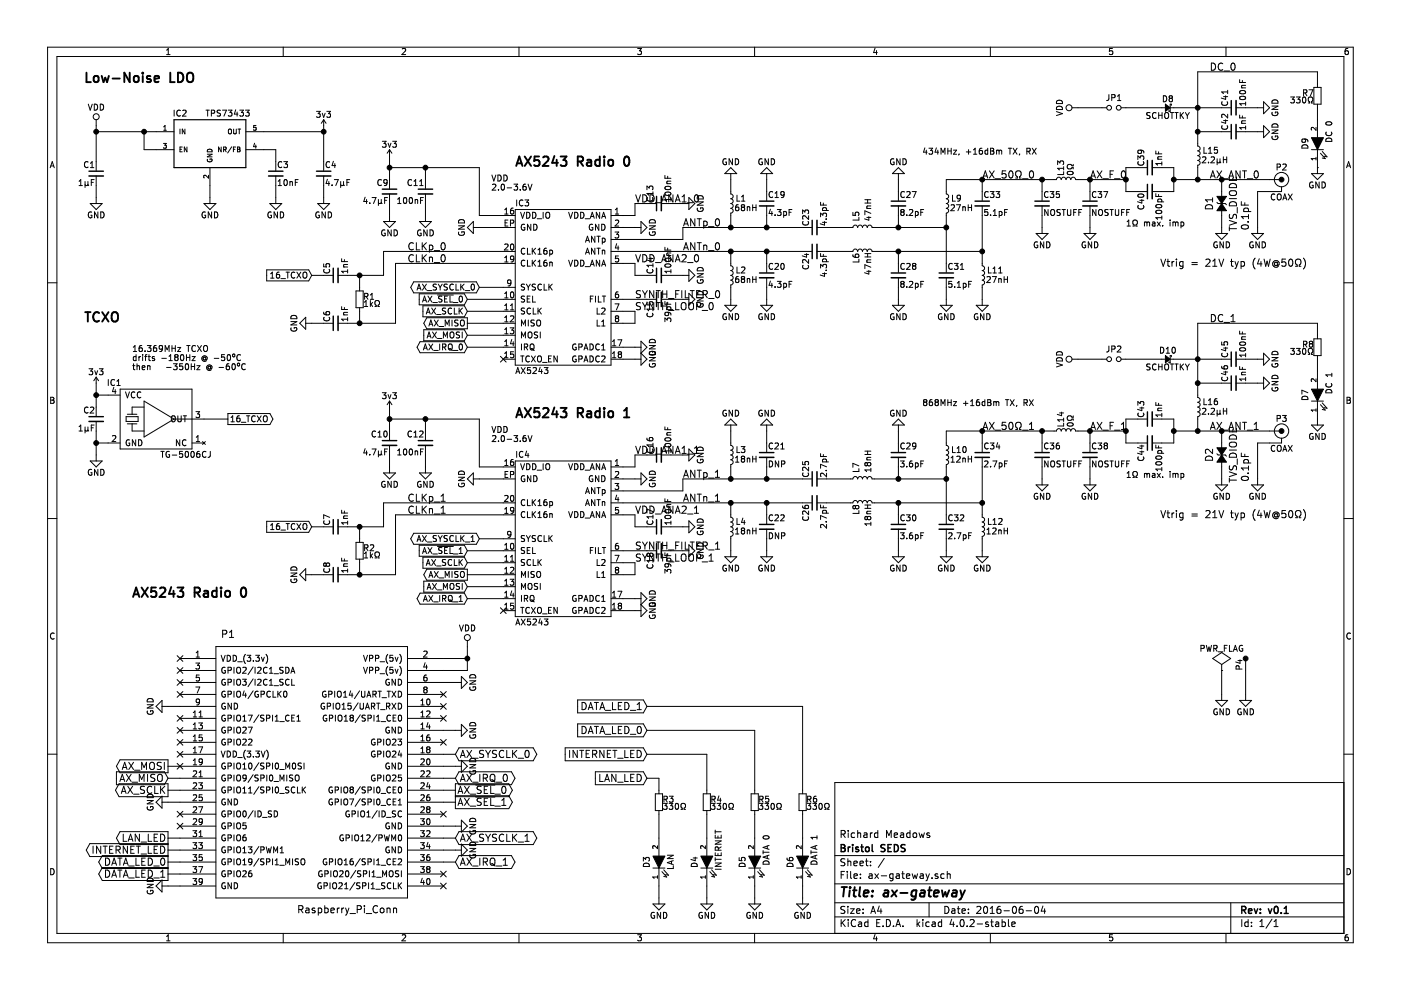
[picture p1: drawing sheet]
<svg xmlns="http://www.w3.org/2000/svg" width="297mm" height="210mm" viewBox="0 0 297 210" stroke-linecap="round" stroke-linejoin="round" font-family="sans-serif">
<g fill="none" stroke="#000" stroke-width=".21">
<path d="M10.1 10h276.8v189.9h-276.8zM12.1 12h272.8v185.9h-272.8zM35.3 11.6h.8M35.3 10.6l.4-.3v1.3M60 10v2M85.3 10.4l.5-.1 .2 .3-.8 1h.8M110 10v2M135.2 10.3h.8l-.4 .5h.3l.1 .2-.1 .4-.2 .2-.5-.2M160 10v2M185.5 10.2l-.3 .9h.8M185.8 10.7v.9M210 10v2"/>
<path d="M235.9 10.3h-.6l-.1 .6 .6-.1 .1 .5-.2 .3-.5-.2M256.8 13.4a.77 .77 0 0 1 .9 .7 .77 .77 0 0 1-.9 .8zM259.2 13.5a.72 .72 0 0 0-1 .5 .72 .72 0 0 0 .7 .9l.3-.2M259.5 15.1h1.2M259.9 10v2M260.3 19.1v.8M260.3 19.5h-1.3l.4 .4M261.1 13.5l.3-.1a.81 .81 0 0 1 .5 .7 .81 .81 0 0 1-.5 .8l-.3-.2-.1-.4zM262.8 16.9v.6h1.3M262.9 19.4a.76 .76 0 0 1 1.2 .2 .74 .74 0 0 1-1.3-.1zM263.2 18.6h.9M263.4 17.1v.4"/>
<path d="M264.1 18.1l-.8 .1-.1 .3 .2 .1M276.4 19.7l.6-.1v-.5l-.6-.1v1.3M276.7 19.7l.4 .6M277.5 19h.9l-.6 1.3M278.6 18.5h1.5v3.6h-1.5zM279.3 18.5v-3.3h-25.4v15.8a.51 .51 0 0 1 .5 .5 .51 .51 0 0 1-.5 .5 .51 .51 0 0 1 .5 .5 .51 .51 0 0 1-.5 .5 .51 .51 0 0 1 .5 .5 .51 .51 0 0 1-.5 .5 .51 .51 0 0 1 .5 .5 .51 .51 0 0 1-.5 .5v3.1M285.8 10.3h-.4l-.2 .3v.7l.2 .3 .4-.2 .1-.4-.1-.2h-.4l-.2 .2M10.6 35.6l.5-1.3 .4 1.3M10.8 35.2h.6M16.8 39.3h.7M16.8 38.4l.3-.3v1.2M18 39.1l.2 .2h.3l.1-.2"/>
<path d="M18 38.5v1.3M18.6 38.5v.6M18.6 39.1l.2 .2M18.7 34.4a.56 .56 0 0 0-.8 .5 .56 .56 0 0 0 .8 .5M18.7 22.1l.4 1.3 .5-1.3M19.2 34.6l.3-.3v1.2M19.2 35.5h.7M19.4 38.7h.4M20 38.1h-.6v1.2M20 22.1a.64 .64 0 0 1 .7 .6 .64 .64 0 0 1-.7 .7zM20.4 25.4v10.8M20.4 37.3v5.9"/>
<path d="M20.4 27.9h16.5M21.3 22.1a.64 .64 0 0 1 .7 .6 .64 .64 0 0 1-.7 .7zM30.5 27.9v3.8h6.4M34.7 30.4h.6l-.4 .4 .3 .1v.4h-.5M34.7 27.6h.6M34.7 26.9l.3-.3v1M36.9 23.4v1.2M38.2 27.4v1M38.2 31.7h.3M38.2 23.5a.56 .56 0 0 0-.7 .5 .56 .56 0 0 0 .7 .5M38.6 31.2h-.4v1h.4M38.7 23.5l.5-.1 .3 .3-.8 .9h.8"/>
<path d="M39.2 27.4v1l-.6-1v1M39.6 31.2v1l-.5-1v1M43.7 23.4h.7M44 32.7h1l-1 .6h1M44 33.8a.45 .45 0 0 0 .5 .5 .45 .45 0 0 0 .4-.6h-.4v.2M44 23.4v1.2M44.1 31.7a.53 .53 0 0 1 .6 0 .53 .53 0 0 1 .3 .5h-1zM44.2 37.2v.6l-.7-.6-.3 .1 .1 .4M44.5 35.5v7.7M44.8 24l.6-.1 .1-.4-.7-.1v1.2M46.7 23.4h-.6v.4a.54 .54 0 0 1 .6 .7l-.2 .1-.5-.1M46.9 31.2v1l-.6-1v1"/>
<path d="M47.2 23.4h.8l-.5 1.2M47.4 31.7h.5v-.5h-.5v1M47.6 31.7l.4 .5M48.4 23.4h.8l-.5 .4 .4 .1v.6l-.1 .1-.6-.1M48.5 27.4h.4l.1 .1 .1 .6-.2 .3-.4-.2zM49.1 31.1l-.8 1.3M49.5 31.7h.3M49.5 27.4v.8l.2 .2 .4-.2v-.8M50 31.2h-.5v1M50 23.3l-.3 .9h.7M50.3 23.8v.8M50.3 31.2l.5 .1-.1 .4 .2 .3-.2 .2h-.4z"/>
<path d="M50.3 31.7h.4M50.4 27.4h.6M50.7 27.4v1M50.8 23.4h.8l-.4 .4 .4 .1v.6l-.2 .1-.6-.1M52 23.4h.8l-.4 .4 .4 .1v.6l-.2 .1-.6-.1M52.1 27.9h16.5M52.1 31.7h6.4v4.5M54 30.4l-.3 .7h.7M54.2 30.7v.7M54.3 26.6h-.5l-.1 .5 .5-.1 .1 .5h-.6M58.5 37.3v5.9M59 39.3h.7"/>
<path d="M59 38.4l.3-.3v1.2M59.7 34.4a.56 .56 0 0 0-.7 .5 .56 .56 0 0 0 .7 .5M60.2 34.3h.8l-.5 .5 .4 .1v.5l-.2 .1-.5-.1M60.3 38.2l.2-.1a.67 .67 0 0 1 .4 .6 .67 .67 0 0 1-.4 .6l-.3-.4zM61.5 38.6l.1-.1 .3 .1 .1 .7M61.5 38.5v.8M62.6 38.7h.4M63.2 38.1h-.6v1.2M67.1 23.6h.8l-.4 .5 .3 .1v.6l-.1 .1-.6-.1M68.3 24l.3 .9 .3-.9M68.6 25.4v10.8M68.6 37.3v5.9"/>
<path d="M68.6 25.4l.5 .7M68.6 25.4l-.5 .7M69.3 23.6h.8l-.5 .5 .4 .1v.6l-.2 .1-.5-.1M69.4 38l-.3 .9h.8M69.7 38.5v.8M69.9 34.4a.56 .56 0 0 0-.8 .5 .56 .56 0 0 0 .8 .5M70.4 39.2v.1M70.7 34.2l-.3 .9h.8M70.9 38.1h.8l-.5 1.2M71 34.7v.8M72.2 39.1l.2 .2h.3l.1-.2M72.2 38.5v1.3"/>
<path d="M72.8 38.5v.6M72.8 39.1l.2 .2M73.6 38.7h.4M74.2 38.1h-.6v1.2M80.9 38.2a.56 .56 0 0 0-.8 .5 .56 .56 0 0 0 .8 .5M81.1 30h.8l-.5 .4 .4 .1v.6l-.2 .1-.5-.1M82.1 38.6l-.2 .3-.4-.1-.1-.6 .5-.1 .2 .2-.1 .7-.3 .3h-.2M82.3 30.4l.3 .8 .3-.8M82.6 31.7v8.3M82.6 35.5h19v10.2h7.6M82.6 31.7l.5 .8M82.6 31.7l-.5 .8"/>
<path d="M83.2 30h.8l-.4 .4 .4 .1v.6l-.2 .1-.6-.1M87.3 38.2a.56 .56 0 0 0-.8 .5 .56 .56 0 0 0 .8 .5M87.8 39.3h.7M87.8 38.4l.3-.3v1.2M89 38.4l.3-.3v1.2M89 39.3h.7M90.2 35.5v4.5M104.3 37.1l.4 1.3 .4-1.3M104.4 39.1l.5-.1 .2 .4-.8 .9h.8M105.6 37.1a.64 .64 0 0 1 .7 .6 .64 .64 0 0 1-.7 .7zM106.3 39.1l.2-.1a.67 .67 0 0 1 .5 .7 .67 .67 0 0 1-.5 .6l-.3-.5zM106.8 37.1a.64 .64 0 0 1 .8 .6 .64 .64 0 0 1-.8 .7z"/>
<path d="M107.5 39.8h1M109 39h.8l-.5 .5 .4 .1v.6l-.2 .1-.5-.1M111.5 39l-.4 .1-.2 .2v.8l.2 .2 .4-.1v-.6l-.4-.1-.2 .3M112 39l.4 1.3 .4-1.3M141 37.2v.6h1.2M141 39.7a.76 .76 0 0 1 1.2 .2 .74 .74 0 0 1-1.2-.1zM141.4 38.9h.8M141.6 37.4v.4M142.2 38.4l-.7 .1-.1 .3 .1 .1M153.7 36.8l1.2-1.3 1.3 1.3zM154 33.7a.59 .59 0 0 0-.7 .6 .59 .59 0 0 0 .7 .6v-.5h-.2M154.9 36.8v4.3a.51 .51 0 0 1 .5 .5 .51 .51 0 0 1-.5 .5 .51 .51 0 0 1 .5 .5 .51 .51 0 0 1-.5 .6 .51 .51 0 0 1 .5 .5 .51 .51 0 0 1-.5 .5 .51 .51 0 0 1 .5 .5 .51 .51 0 0 1-.5 .5v3"/>
<path d="M155.3 33.7v1.2l-.7-1.2v1.2M155.9 33.7a.64 .64 0 0 1 .7 .6 .64 .64 0 0 1-.7 .6zM161.3 36.8l1.3-1.3 1.2 1.3zM161.6 33.7a.59 .59 0 0 0-.7 .6 .59 .59 0 0 0 .7 .6v-.5h-.2M162.6 36.8v5.7M162.9 33.7v1.2l-.7-1.2v1.2M163.5 33.7a.64 .64 0 0 1 .7 .6 .64 .64 0 0 1-.7 .6zM189.5 33.7a.59 .59 0 0 0-.7 .6 .59 .59 0 0 0 .7 .6l.1-.5h-.3M190.5 36.8v5.7M190.5 35.5l1.2 1.3h-2.5zM190.8 33.7v1.2l-.7-1.2v1.2M191.4 33.7a.64 .64 0 0 1 .8 .6 .64 .64 0 0 1-.8 .6z"/>
<path d="M196.1 31.4l-.3 .9h.8M196.4 31.8v.9M197 31.4h.7l-.4 .5 .4 .1v.6l-.2 .1-.5-.1M198.5 31.4l-.3 .9h.8M198.8 31.8v.9M199.5 32.7v-1.3l.4 .9 .5-.9v1.3M201 31.4v1.3M201 32h.7M201.7 31.4v1.3M202.2 31.8h.6l-.6 .9h.6M203.3 32.6l-.1 .3M204.9 32.2h.9"/>
<path d="M205.4 31.7v1M206.4 32.7h.7M206.4 31.8l.3-.4v1.3M208.2 31.4l-.4 .1-.1 .2-.1 .7 .2 .3 .5-.1-.1-.6-.4-.1-.2 .2M208.2 38.1v4.4M208.4 37.7l.5-1.5 .5 1.5M208.5 37.3h.8M209.4 31.9l-.3-.1-.3 .3 .1 .5h.5M209.4 31.4v1.3M209.8 36.2l1 1.5M210 31.4h.5l.2 .3-.2 .3 .2 .1v.3l-.2 .3h-.5zM210 32h.5"/>
<path d="M210.8 36.2l-1 1.5M211 37.9h1.2M211.3 32l.3-.2 .2 .2M211.3 31.8v.9M211.8 32l.2-.2 .3 .1 .1 .8M211.8 32v.7M213.2 36.2h-.7l-.1 .8 .3-.2 .5 .1 .1 .6-.3 .2-.6-.1M213.8 31.4h.7M214 36.4l.3-.2a.81 .81 0 0 1 .5 .8 .81 .81 0 0 1-.5 .7l-.3-.1-.1-.4zM214.1 31.4v1.3M214.8 31.4l.8 1.3M215.3 37.7h.4v-.2a.66 .66 0 0 1-.3-.9 .66 .66 0 0 1 .9-.3 .72 .72 0 0 1-.2 1.2v.2h.4"/>
<path d="M215.6 31.4l-.8 1.3M216.2 32.6l-.1 .3M216.8 37.9h1.2M217.7 32.1l.6-.1 .1-.5-.7-.1v1.3M218 32.1l.4 .6M218.5 36.3l.1-.1a.81 .81 0 0 1 .6 .8 .81 .81 0 0 1-.6 .7 .98 .98 0 0 1-.1-1.4zM218.9 31.4l.8 1.3M219.7 31.4l-.8 1.3M220.9 38.1v4.4M224 23.7l1.3 .4-1.3 .4M224 22.7a.69 .69 0 0 1 .8-.1 .69 .69 0 0 1 .5 .6h-1.3zM224.2 21.3a.67 .67 0 0 1 .7 0 .67 .67 0 0 1 .4 .7h-1.3z"/>
<path d="M224.2 34.9v-.8l.5 .4 .1-.3h.6l.1 .1-.1 .6M225.5 35.3v.7M225.5 36.4v.6h-1.3M225.5 35.7h-1.3l.4 .3M226.3 36.5a.76 .76 0 0 1 1.2 .3 .74 .74 0 0 1-1.2-.2zM227.3 22.8h7.3M227.5 34.9v.3h-.2a.54 .54 0 0 0-.8-.3 .54 .54 0 0 0-.1 .9h.5l.6-.3v.3M231.1 38.1v4.4M231.2 37.7l.6-1.5 .5 1.5M231.4 37.3h.7M232.6 36.2l1 1.5M233.6 36.2l-1 1.5"/>
<path d="M233.8 37.9h1.2M235.1 20.1v1l-.5 .2M235.4 37h.5M235.7 20.7l.6-.1 .1-.4-.7-.1v1.2M236.1 36.2h-.7v1.5M236.3 37.9h1.2M236.9 20.4l.4-.3v1.2M236.9 21.3h.7M237.7 22.8h9.4M237.9 36.4l.2-.2a.81 .81 0 0 1 .6 .8 .81 .81 0 0 1-.6 .7l-.2-.1-.2-.4zM238.7 38.1h-10.7a.51 .51 0 0 0-.5-.5 .51 .51 0 0 0-.5 .5 .51 .51 0 0 0-.5-.5 .51 .51 0 0 0-.5 .5 .51 .51 0 0 0-.5-.5 .51 .51 0 0 0-.5 .5 .51 .51 0 0 0-.5-.5 .51 .51 0 0 0-.5 .5h-23.4v3a.51 .51 0 0 1 .5 .5 .51 .51 0 0 1-.5 .5 .51 .51 0 0 1 .5 .5 .51 .51 0 0 1-.5 .6 .51 .51 0 0 1 .5 .5 .51 .51 0 0 1-.5 .5 .51 .51 0 0 1 .5 .5 .51 .51 0 0 1-.5 .5v12.6M241.2 33.8v-.7l.5 .4 .1-.4h.6l.1 .2-.1 .5"/>
<path d="M241.4 34.3a.56 .56 0 0 0 .5 .7 .56 .56 0 0 0 .5-.7M241.8 31.8l.2 .3v.3l-.6 .1-.2-.4 .3-.3 .7 .1 .3 .3v.2M243.2 35.5h-4.5v5.1h4.5M243.8 23.9h-.6v.4a.54 .54 0 0 1 .6 .7l-.2 .1h-.5M244.3 35.5h4.6v5.1h-4.6M245.1 32v.6h1.2M245.1 24a.56 .56 0 0 0-.8 .5 .56 .56 0 0 0 .8 .5M245.5 33.8h.8M245.6 32.2v.4M245.7 23.9v1.2M245.7 24.4h.7M246.3 33.2l-.8 .1v.3l.1 .2"/>
<path d="M246.3 34.3v.7M246.3 34.7h-1.2l.3 .3M246.4 23.9v1.2M246.7 20.3a.64 .64 0 0 1 .7 .6 .64 .64 0 0 1-.7 .7zM247 24l.2-.1h.4l.2 .8a.42 .42 0 0 1-.2 .4 .42 .42 0 0 1-.5 0l-.2-.4zM248.1 20.8l-.2-.2 .2-.3 .4 .1 .1 .2-.2 .2M248.1 20.8l-.2 .3v.4l.2 .1h.3l.2-.3-.1-.3-.1-.2M248.1 22.8h12.8M248.1 20.8h.3M248.1 23.9h.7M248.4 22.3v-.2h-.3v1.5h-.3v-.2M248.5 23.9v1.2"/>
<path d="M248.9 38.1h22.8M249.1 23.9h.7M249.4 23.9v1.2M250.2 23.9v1.2M250.4 24.4l.5 .7M250.9 23.9l-.7 .7M251.3 23.9l.4 .6M251.7 24.5v.6M252.2 23.9l-.5 .6M253.9 27.9h7M255 33.4l.4-.1 .3 .3-.8 .9h.8M255.3 31.2v1.3h.6"/>
<path d="M256.2 32.5h.7M256.2 31.6l.4-.4v1.3M256.2 34.4v.1M256.6 37.7l.5-1.5 .5 1.5M256.8 37.3h.7M256.8 33.4l.5-.1 .2 .3-.8 .9h.8M258 36.2l1 1.5M258.1 33.7v1.2M258.1 34.3l.1 .2h.3l.2-.2M258.1 31.2h-.6l-.1 .6h.7v.6l-.2 .1-.5-.1M258.7 33.7v.6M258.7 34.3l.1 .2"/>
<path d="M259 38.1v11.4M259 36.2l-1 1.5M259.1 21.6a.56 .56 0 0 0 .5 .7 .56 .56 0 0 0 .6-.7M259.1 26.7a.56 .56 0 0 0 .5 .7 .56 .56 0 0 0 .6-.7M259.2 37.9h1.2M259.4 33.3v1.2M259.4 33.8h.7M259.4 25.6h.9M259.4 20.5h.9M259.9 25.4v.7l-1-.2M259.9 20.3v.8l-1-.3M260.1 33.3v1.2"/>
<path d="M260.3 24.2v.8l-.9-.8-.4 .2 .1 .5M260.5 37.7l.5-1.5 .6 1.5M260.6 37.5v.8h1.6v-.8M260.7 37.3h.7M260.7 39.2a.81 .81 0 0 1 1-.3 .81 .81 0 0 1 .5 .9h-1.6zM261.4 37.7v.6M262.1 27.9h5.8M262.1 22.8h5.8M262.8 24.4v.6h1.3M262.9 20.6a.76 .76 0 0 1 1.2 .2 .74 .74 0 0 1-1.3-.1zM262.9 36.2v1.5l-.9-1.5v1.5M263.2 26.1h.9"/>
<path d="M263.4 24.6v.4M263.4 36.2h.9M263.9 36.2v1.5M264.1 21.6v.7M264.1 26.7v.7M264.1 25.6l-.8 .1-.1 .3 .2 .1M264.1 27.1h-1.3l.4 .3M264.1 22h-1.3l.4 .3M264.5 37.9h1.1M266.1 36.4l.2-.2a.81 .81 0 0 1 .5 .8 .81 .81 0 0 1-.5 .7l-.2-.1-.2-.4zM267.9 21.6l1.3 1.2-1.3 1.3zM267.9 26.7l1.3 1.2-1.3 1.3z"/>
<path d="M269.7 27.6h1.2l-1.2 .7h1.2M269.7 22.5h1.2l-1.2 .7h1.2M269.7 21.4a.69 .69 0 0 1 .8-.2 .69 .69 0 0 1 .4 .7h-1.2zM269.7 26.5a.69 .69 0 0 1 .8-.2 .69 .69 0 0 1 .4 .7h-1.2zM269.7 28.9a.59 .59 0 0 0 .6 .7 .59 .59 0 0 0 .6-.7l-.5-.1v.3M269.7 23.8a.59 .59 0 0 0 .6 .7 .59 .59 0 0 0 .6-.7h-.5v.2M270.8 35.4h.6v-.5l-.6-.1v1.2M271.7 39.6v1h-5.1v8.9M272 34.9l.5-.1 .2 .3-.8 .9h.8M273.6 20.6h.8l-.4 .4 .4 .1v.6l-.2 .1-.6-.1M274.9 20.6h.7l-.4 .4 .4 .1v.6l-.2 .1-.5-.1M276.1 30.1l-.1-.4 .3-.2h.7l.3 .3v.3"/>
<path d="M276.1 30.9a.69 .69 0 0 1 .8-.2 .69 .69 0 0 1 .4 .7h-1.3zM276.1 30.1h.1M276.3 20.7l.1-.1a.67 .67 0 0 1 .5 .6 .67 .67 0 0 1-.5 .6l-.2-.5zM276.6 29.5l.2 .2-.1 .4h-.6M277.4 21.8h.3v-.2a.54 .54 0 0 1-.3-.8 .54 .54 0 0 1 .7-.2l.2 .6-.3 .4v.2h.3M278.1 36.8h2.5l-1.3 1.3zM278.1 31.7h2.5M278.4 38.6a.59 .59 0 0 0-.8 .6 .59 .59 0 0 0 .8 .6v-.5h-.2M279 33.6h-1l.3 .3M279 27v.6l-.7-.6-.3 .2 .1 .4M279 33.4v.5M279.3 35.5h.1"/>
<path d="M279.3 22.1v7.1M279.3 31.7v5.1M279.7 38.6v1.3l-.7-1.3v1.3M280 32.5l1 1.1-.7-.1M280.3 38.6a.64 .64 0 0 1 .7 .6 .64 .64 0 0 1-.7 .7zM280.3 32.1l1.1 1.2-.7-.2M281.2 26a.76 .76 0 0 1 1.2 .2 .74 .74 0 0 1-1.3-.1zM281.2 29.5a.69 .69 0 0 1 .7-.2 .69 .69 0 0 1 .5 .7h-1.3zM281.2 28a.56 .56 0 0 0 .5 .8 .56 .56 0 0 0 .5-.8M285.5 35.6l.4-1.3 .5 1.3M285.6 35.2h.6M10.1 60h2"/>
<path d="M19.1 43.2h2.6l-1.3 1.2zM19.4 45a.59 .59 0 0 0-.7 .6 .59 .59 0 0 0 .7 .5l.1-.5h-.2M20.7 44.9v1.3l-.7-1.3v1.3M21.4 44.9a.64 .64 0 0 1 .7 .7 .64 .64 0 0 1-.7 .6zM43.2 43.2h2.6l-1.3 1.2zM43.5 45a.59 .59 0 0 0-.7 .6 .59 .59 0 0 0 .7 .5l.1-.5h-.2M44.9 44.9v1.3l-.7-1.3v1.3M45.5 44.9a.64 .64 0 0 1 .7 .7 .64 .64 0 0 1-.7 .6zM56.5 57.2h9l.6 1.2-.6 1.2h-9zM57.2 43.2h2.5l-1.2 1.2zM57.4 59h.7M57.4 58.1l.3-.4v1.3"/>
<path d="M57.5 45a.59 .59 0 0 0-.7 .6 .59 .59 0 0 0 .7 .5l.1-.5h-.3M58.8 44.9v1.3l-.7-1.3v1.3M59.2 57.7l-.4 .1-.2 .2v.7l.2 .3 .5-.2-.1-.6h-.4l-.2 .2M59.4 44.9a.64 .64 0 0 1 .8 .7 .64 .64 0 0 1-.8 .6zM59.6 59.1h.9M60.7 57.7h.7M61 57.7v1.3M62.5 57.8a.56 .56 0 0 0-.8 .5 .56 .56 0 0 0 .8 .5M62.9 57.7l.9 1.3M63.8 57.7l-.9 1.3M64.3 57.9l.2-.2 .4 .1 .2 .7a.42 .42 0 0 1-.2 .4 .42 .42 0 0 1-.5 0l-.2-.4zM66.1 58.4h4.4"/>
<path d="M67.4 43.2h2.5l-1.3 1.2zM67.7 45a.59 .59 0 0 0-.8 .6 .59 .59 0 0 0 .8 .5v-.5h-.2M68.6 56v.6h.6v-.6h.6l.1 .1-.1 .5M68.7 57.1a.56 .56 0 0 0 .5 .8 .56 .56 0 0 0 .6-.8M69 44.9v1.3l-.7-1.3v1.3M69.6 44.9a.64 .64 0 0 1 .7 .7 .64 .64 0 0 1-.7 .6zM72.4 54.9v.6h1.3M72.8 56.6h.9M73 55v.5M73.7 56.1h-.8l-.1 .3 .2 .2M73.7 57.2v.7M73.7 57.5h-1.3l.4 .4"/>
<path d="M76.2 58.4v3.3M77.4 41.8l-.3 .9h.8M77.7 42.3v.9M78.4 43v.2M78.9 41.9h.8l-.5 1.3M80.2 43l.2 .2h.3l.1-.2M80.2 42.3v1.3M80.8 43l.2 .2M80.8 42.3v.7M81.3 47h2.6l-1.3 1.2zM81.5 42.5h.5M81.6 48.8a.59 .59 0 0 0-.7 .6 .59 .59 0 0 0 .7 .5l.1-.4h-.3"/>
<path d="M82.2 41.9h-.7v1.3M82.6 41.1v5.9M82.9 48.7v1.3l-.7-1.3v1.3M83.6 48.7a.64 .64 0 0 1 .7 .7 .64 .64 0 0 1-.7 .6zM84.3 43.2h.7M84.3 42.2l.4-.3v1.3M85.6 42l.2-.1a.67 .67 0 0 1 .5 .6 .67 .67 0 0 1-.5 .7l-.3-.5zM86.9 42l.1-.1a.67 .67 0 0 1 .5 .6 .67 .67 0 0 1-.5 .7l-.2-.5zM87.6 51.6a.72 .72 0 0 0-1 .5 .72 .72 0 0 0 .7 .9l.3-.2M87.6 54.1a.72 .72 0 0 0-1 .5 .72 .72 0 0 0 .7 .9l.3-.1M87.7 59.8h13.3l.6 1.1-.6 1.2h-13.3l-.6-1.2zM88 42.3v.9"/>
<path d="M88 42.4l.2-.1 .3 .1 .1 .8M88.3 54v1.5h.7M88.3 51.5v1.5h.7M88.9 47h2.6l-1.3 1.2zM89.2 42.5h.4M89.2 48.8a.59 .59 0 0 0-.7 .6 .59 .59 0 0 0 .7 .5l.1-.4h-.2M89.5 51.5v1.5M89.5 54v1.5M89.7 54.7l.7 .8M89.7 52.1l.7 .9M89.8 41.9h-.6v1.3M90.2 41.1v5.9"/>
<path d="M90.4 54l-.9 .9M90.4 51.5l-.9 .8M90.6 48.7v1.3l-.8-1.3v1.3M91 52h.5l.3 .3-.2 .6h-.6M91 54.7l.1-.1a.36 .36 0 0 1 .6 .1v.8M91 52v1.5M91 54.5v1M91.2 48.7a.64 .64 0 0 1 .7 .7 .64 .64 0 0 1-.7 .6zM92.1 55.7h1.1M92.1 53.1h1.1M93.7 51.6l.2-.1a.81 .81 0 0 1 .5 .7 .81 .81 0 0 1-.5 .8l-.2-.2-.2-.4zM93.7 54.1l.2-.1a.81 .81 0 0 1 .5 .8 .81 .81 0 0 1-.5 .7l-.2-.1-.2-.5z"/>
<path d="M97.2 47.9h1.3l-1.3 .7h1.3M97.3 49.2a.59 .59 0 0 0 .5 .7 .59 .59 0 0 0 .6-.7l-.5-.1v.3M97.3 46.8a.69 .69 0 0 1 .7-.2 .69 .69 0 0 1 .5 .7h-1.3zM100.4 48.2h8.8M100.4 47v2.5l-1.3-1.3zM105.7 40.2v.1M107 44.5l.4-.4v1.3M107 45.4h.7M107 51.8l.5-.1 .2 .4-.8 .9h.8M107 55.5h.7M107 54.6l.4-.3v1.2M107.1 47.2h.4"/>
<path d="M107.7 46.7h-.6v1.2h.6M108.2 47.3l.6-.1 .1-.4-.7-.1v1.2M108.3 51.8l.2-.1a.67 .67 0 0 1 .5 .7 .67 .67 0 0 1-.5 .6l-.3-.5zM108.3 59.9l-.2 .2h-.4v-.6l.4-.1 .2 .2v.7l-.3 .3h-.3M108.8 44.1l-.3 .1-.2 .2-.1 .7 .3 .3 .4-.1-.1-.6-.3-.1-.3 .2M108.9 54.8l-.2 .3-.4-.1v-.6l.4-.1 .2 .2v.7l-.3 .3h-.3M109.2 53.3h-27.9v5.1h-9.6M109.2 44.4h20.4v33h-20.4zM109.2 55.8h-25.3v12.7h-12.2M109.5 42.4v1.3M110.3 40.2v.1M110.4 45l.4 1.3 .4-1.3"/>
<path d="M110.9 42.5a.56 .56 0 0 0-.8 .5 .56 .56 0 0 0 .8 .5M111.2 47.6a.59 .59 0 0 0-.7 .6 .59 .59 0 0 0 .7 .5l.1-.4h-.3M111.3 55.3a.56 .56 0 0 0-.8 .5 .56 .56 0 0 0 .8 .5M111.3 52.7a.56 .56 0 0 0-.8 .5 .56 .56 0 0 0 .8 .6M111.3 42.4h.8l-.4 .5 .3 .1v.5l-.1 .2-.6-.2M111.7 45a.64 .64 0 0 1 .7 .6 .64 .64 0 0 1-.7 .7zM111.8 55.2v1.2h.6M111.8 52.6v1.3h.6M112.5 47.5v1.3l-.7-1.3v1.3M112.8 52.6v1.3M112.8 55.2v1.2M112.9 45a.64 .64 0 0 1 .7 .6 .64 .64 0 0 1-.7 .7z"/>
<path d="M113 53.2l.6 .7M113 55.7l.6 .7M113.2 47.5a.64 .64 0 0 1 .7 .7 .64 .64 0 0 1-.7 .6zM113.6 52.6l-.8 .7M113.6 55.2l-.8 .7M113.9 46.4h1M114.1 56.4h.7M114.1 53.9h.7M114.1 53l.3-.4v1.3M114.1 55.5l.3-.3v1.2M115.2 45v1.3M115.8 45.2l.2-.2 .4 .1 .2 .7a.42 .42 0 0 1-.3 .4 .42 .42 0 0 1-.4 0l-.2-.4z"/>
<path d="M115.9 52.6l-.4 .1-.2 .2v.7l.2 .3 .4-.1v-.6l-.4-.1-.2 .2M115.9 55.2h-.4l-.2 .3v.7l.2 .2 .4-.1v-.6l-.4-.1-.2 .3M116.6 53.1l.3-.1 .3 .3-.2 .5h-.4M116.6 55.7l.1-.1h.3l.1 .8M116.6 53v1.3M116.6 55.6v.8M120.6 45l.4 1.3 .4-1.3M120.6 55.2l.4 1.2 .4-1.2M121.8 55.2a.64 .64 0 0 1 .8 .6 .64 .64 0 0 1-.8 .6zM121.8 45a.64 .64 0 0 1 .8 .6 .64 .64 0 0 1-.8 .7zM123.1 55.2a.64 .64 0 0 1 .7 .6 .64 .64 0 0 1-.7 .6zM123.1 45a.64 .64 0 0 1 .7 .6 .64 .64 0 0 1-.7 .7z"/>
<path d="M124.1 46.4h.9M124.1 56.5h.9M124.1 51.4l.5-1.3 .4 1.3M124.1 53.9l.5-1.3 .4 1.3M124.3 51h.6M124.3 53.5h.6M125.2 46.3l.4-1.3 .4 1.3M125.2 56.4l.4-1.2 .4 1.2M125.3 45.9h.6M125.3 56.1h.6M125.6 47.6a.59 .59 0 0 0-.7 .6 .59 .59 0 0 0 .7 .5l.1-.4h-.2M126.1 50.1v1.3l-.7-1.3v1.3"/>
<path d="M126.1 52.6v1.3l-.7-1.3v1.3M126.6 50.1h.7M126.6 52.6h.7M126.9 50.1v1.3M126.9 52.6v1.3M127 47.5v1.3l-.7-1.3v1.3M127.1 45v1.3l-.7-1.3v1.3M127.1 55.2v1.2l-.7-1.2v1.2M127.6 46.3l.4-1.3 .4 1.3M127.6 47.5a.64 .64 0 0 1 .7 .7 .64 .64 0 0 1-.7 .6zM127.6 56.4l.4-1.2 .4 1.2M127.7 45.9h.6"/>
<path d="M127.7 50.6l.4-.1 .2 .2-.1 .6h-.5M127.7 50.5v1.3M127.7 53v.9M127.7 53.2l.2-.2 .3 .1v.8M127.7 56.1h.6M129.6 48.2h6.3M129.6 55.8h5v2.6h4.5M129.6 53.3h42.5M130.4 49.2h.8l-.5 .5 .4 .1v.5l-.2 .2-.5-.2M130.5 45.4h.7M130.5 44.5l.3-.4v1.3M130.5 46.8l.4-.1 .3 .3-.8 .9h.8"/>
<path d="M130.7 51.7l-.2 .9h.7M131 52.1v.9M131.1 54.3h-.6v.6h.6v.5l-.2 .1-.4-.1M134.8 41.3l.5 1.5 .5-1.5M134.8 54l.5 1.5 .5-1.5M135.9 47l1.3 1.2-1.3 1.3zM136.3 54a.77 .77 0 0 1 .9 .8 .77 .77 0 0 1-.9 .7zM137.2 40.2v-.8l.4 .5 .2-.4h.5l.1 .2-.1 .5M137.3 57.1a.56 .56 0 0 0 .5 .8 .56 .56 0 0 0 .5-.8M137.3 41.9l-.1 .2M137.6 54.8h.8M137.7 47.9h1.2l-1.2 .7h1.2"/>
<path d="M137.7 49.2a.59 .59 0 0 0 .6 .7 .59 .59 0 0 0 .6-.7l-.5-.1v.3M137.8 54a.77 .77 0 0 1 .9 .8 .77 .77 0 0 1-.9 .7zM137.8 41.3a.77 .77 0 0 1 .9 .8 .77 .77 0 0 1-.9 .7zM137.9 46.7a.67 .67 0 0 1 .7-.1 .67 .67 0 0 1 .3 .7h-1.2zM138 54.6v.8l-.9-.3M138.3 41.9a.61 .61 0 0 1-.5 .8 .61 .61 0 0 1-.6-.7l-.3-.6-.6-.1v1.5h.4a.62 .62 0 0 0 .5-.6M138.4 56.3h-1.2l.3 .3M138.4 40.7v.7M138.4 55.9v.7M138.4 41h-1.2l.3 .4M139 55.7h1.1M139 43h1.1"/>
<path d="M139.1 43.2h-4.5v2.5h-5M140.2 58.4h5.9M140.2 43.2h5.9M140.3 42.8l.5-1.5 .5 1.5M140.3 55.5l.5-1.5 .5 1.5M140.4 55.1h.8M140.4 42.4h.8M141 52.4v.6h1.2M141 54.9a.76 .76 0 0 1 1.2 .3 .74 .74 0 0 1-1.2-.2zM141 40.9a.76 .76 0 0 1 1.2 .3 .74 .74 0 0 1-1.2-.2zM141 56.1a.76 .76 0 0 1 1.2 .3 .74 .74 0 0 1-1.2-.1zM141.2 42.4l.1 .2"/>
<path d="M141.4 54.2h.8M141.6 52.6v.4M142.2 57.5h-1.2l.3 .4M142.2 42.3h-1.2l.2 .1M142.2 41.9v.7M142.2 57.2v.7M142.2 53.6l-.7 .1-.1 .3 .1 .2M142.7 41.3v1.5l-.9-1.5v1.5M142.7 54v1.5l-.9-1.5v1.5M143.2 42.8l.5-1.5 .5 1.5M143.2 55.5l.5-1.5 .5 1.5M143.3 55.1h.7"/>
<path d="M143.3 42.4h.7M144.6 54.1l.6-.1 .3 .4-.9 1.1h.9M144.6 42.8h.9M144.6 41.7l.5-.4v1.5M144.9 47.9l.5-1.5 .6 1.5M144.9 53l.5-1.5 .6 1.5M145.1 52.5h.7M145.1 47.5h.7M145.8 55.7h1.1M145.8 43h1.1M146.1 57.1l1.2 1.3-1.2 1.3zM146.1 41.9l1.2 1.3-1.2 1.2z"/>
<path d="M147.3 46.4v1.5l-.9-1.5v1.5M147.3 51.5v1.5l-.9-1.5v1.5M147.4 41.5l.2-.2a.81 .81 0 0 1 .5 .8 .81 .81 0 0 1-.5 .7l-.2-.1-.2-.5zM147.4 54.1l.2-.1a.81 .81 0 0 1 .5 .8 .81 .81 0 0 1-.5 .7l-.2-.1-.2-.5zM147.8 42.8h1.3l-1.3 .7h1.3M147.8 46.4h.9M147.8 58h1.3l-1.3 .7h1.3M147.8 51.5h.9M147.9 44.1a.59 .59 0 0 0 .6 .7 .59 .59 0 0 0 .5-.7h-.5v.2M147.9 56.9a.69 .69 0 0 1 .8-.2 .69 .69 0 0 1 .4 .7h-1.3zM147.9 59.4a.59 .59 0 0 0 .6 .7 .59 .59 0 0 0 .5-.7l-.5-.1v.2M147.9 41.7a.69 .69 0 0 1 .8-.2 .69 .69 0 0 1 .4 .7h-1.3z"/>
<path d="M148.3 46.4v1.5M148.3 51.5v1.5M149.2 47l.4-.1 .3 .3-.1 .6h-.6M149.2 46.9v1.5M149.2 52v1M149.2 52.1l.1-.1a.36 .36 0 0 1 .6 .2v.8M150.2 53.1h1.2M150.2 48.1h1.2M151.8 46.5l.2-.1a.81 .81 0 0 1 .6 .7 .81 .81 0 0 1-.6 .8l-.2-.1-.1-.5zM151.8 51.6l.2-.1a.81 .81 0 0 1 .6 .7 .81 .81 0 0 1-.6 .8l-.2-.2-.1-.4zM154.9 53.3v3.1a.51 .51 0 0 1 .5 .5 .51 .51 0 0 1-.5 .5 .51 .51 0 0 1 .5 .5 .51 .51 0 0 1-.5 .5 .51 .51 0 0 1 .5 .5 .51 .51 0 0 1-.5 .5 .51 .51 0 0 1 .5 .5 .51 .51 0 0 1-.5 .5v4.3M156.3 56.6v1.3h.6"/>
<path d="M156.3 41.4v1.2h.6M156.5 43.4l-.3 .1-.2 .2v.7l.2 .3 .4-.1-.1-.7h-.3l-.2 .2M156.5 58.6l-.3 .1-.2 .2v.8l.2 .2 .4-.1-.1-.6-.3-.1-.2 .3M157.2 56.7l.5-.1 .2 .4-.8 .9h.8M157.2 42.6h.7M157.2 41.7l.4-.3v1.2M157.4 43.9l-.2-.2 .2-.3 .4 .1 .1 .2-.2 .2M157.4 43.9l-.2 .3v.4l.2 .1h.3l.2-.3-.1-.3-.1-.2M157.4 59.2l-.2-.3 .2-.3 .4 .1 .1 .2-.2 .3M157.4 59.2l-.2 .2v.4l.2 .1h.3l.2-.2-.1-.4-.1-.1M157.4 43.9h.3M157.4 59.2h.3"/>
<path d="M158.4 43.8v.9M158.4 59v.9M158.4 43.9l.2-.1 .3 .1 .1 .8M158.4 59.2l.2-.2 .3 .1 .1 .8M159.6 43.4v1.3M159.6 58.6v1.3M159.6 44h.7M159.6 59.2h.7M160.3 43.4v1.3M160.3 58.6v1.3M162.6 43.7v4.5M162.6 53.3v4.5"/>
<path d="M162.6 58.9v5.8M163.3 44.3l-.2 1h.7M163.3 59.6l-.2 .9h.7M163.6 44.8v.9M163.8 40.7a.56 .56 0 0 0-.7 .5 .56 .56 0 0 0 .7 .6M163.8 56a.56 .56 0 0 0-.7 .5 .56 .56 0 0 0 .7 .5M164.3 41.9h.7M164.3 56l.5-.2 .2 .4-.7 .9h.7M164.3 45.6v.1M164.3 41l.4-.4v1.3M164.8 44.4h.8l-.4 .5 .3 .1v.6l-.1 .1-.6-.1M164.8 59.7h.8l-.4 .4 .3 .1v.6l-.1 .1-.6-.1"/>
<path d="M165.6 56l.2-.2a.67 .67 0 0 1 .5 .7 .67 .67 0 0 1-.5 .6l-.3-.5zM166.2 44.9l.3-.1 .3 .3-.2 .5h-.4M166.2 44.8v1.3M166.3 41.2l-.3 .2-.4-.1v-.6l.4-.1 .3 .2-.1 .8-.3 .3h-.3M167.3 45h.4M167.9 44.4h-.6v1.3M167.9 59.7h-.6v1.2M170.2 45.3v-.8l.5 .5 .1-.4h.5l.1 .2-.1 .5M170.3 56.3a.56 .56 0 0 0 .5 .7 .56 .56 0 0 0 .5-.7M170.3 47a.56 .56 0 0 0 .5 .7 .56 .56 0 0 0 .5-.7M170.6 53.9h.8M171 53.8v.7l-.9-.3"/>
<path d="M171.4 45.7v.8l-.9-.8-.3 .3 .1 .5M171.4 55v.8l-.9-.8-.3 .3 .1 .4M172.1 48.2h-27.3v2.6h-15.2M173.2 48.2h7.6a.51 .51 0 0 1 .5-.5 .51 .51 0 0 1 .5 .5 .51 .51 0 0 1 .6-.5 .51 .51 0 0 1 .5 .5 .51 .51 0 0 1 .5-.5 .51 .51 0 0 1 .5 .5 .51 .51 0 0 1 .5-.5 .51 .51 0 0 1 .5 .5h15.7M173.2 53.3h7.6a.51 .51 0 0 1 .5-.5 .51 .51 0 0 1 .5 .5 .51 .51 0 0 1 .6-.5 .51 .51 0 0 1 .5 .5 .51 .51 0 0 1 .5-.5 .51 .51 0 0 1 .5 .5 .51 .51 0 0 1 .5-.5 .51 .51 0 0 1 .5 .5h23.3M174 42.9v.6h1.2M174 56.8v-.7l.5 .4 .1-.4h.5l.1 .2-.1 .5M174 46v-.8l.5 .4 .1-.4h.5l.1 .2-.1 .6M174 53.7v.7h1.2M174.4 55.5h1.3M174.4 58h.8M174.4 47.1h.8"/>
<path d="M174.4 44.6h1.3M174.5 44.6l-.1-.3 .2-.3 .6 .1v.5M174.5 55.5l-.1-.4 .2-.2 .6 .1v.5M174.6 43.1v.4M174.6 53.9v.5M174.8 57.8v.8l-.9-.3M174.8 47v.7l-.9-.3M175.1 57.3h.1M175.1 46.5h.1M180.8 45v.6l.6 .1v-.7h.6l.1 .2-.1 .5M180.8 54l.1 .4 .2 .1 .7 .1 .3-.2-.1-.5-.6 .1-.1 .4 .2 .2M182.1 46v.7h-1.3"/>
<path d="M182.1 54.9v.6h-1.3M183.4 42.3h1.2M183.4 43.1h1.2M183.4 54.5h1.2M183.4 53.8h1.2M183.8 57.5h.8M183.8 55.6h.8M183.8 46.1h.8M183.8 44.2h.8M184 42.3v.8M184 53.8v.7M184.2 45.9v.8l-.9-.3"/>
<path d="M184.2 57.3v.8l-.9-.3M184.6 55.1h-.7l-.1 .3 .1 .2M184.6 43.7h-.7l-.1 .3 .1 .2M184.6 45.2l-1.2-.5v.8M184.6 56.7l-1.2-.6v.9M190.5 43.7v4.5M190.5 53.3v4.5M190.5 58.9v5.8M191.2 45h.3M191.2 45l-.2-.3 .2-.3 .4 .1 .1 .2-.2 .3M191.2 45l-.2 .2v.4l.2 .1h.3l.2-.3-.1-.3-.1-.1M191.7 40.7a.56 .56 0 0 0-.7 .5 .56 .56 0 0 0 .7 .6"/>
<path d="M191.7 56a.56 .56 0 0 0-.7 .5 .56 .56 0 0 0 .7 .5M192.3 40.7l.4-.1 .3 .4-.8 .9h.8M192.3 56l.4-.2 .3 .4-.8 .9h.8M192.3 45.6v.1M192.8 44.5l.5-.1 .2 .4-.8 .9h.8M192.8 59.8l.5-.1 .2 .3-.8 .9h.8M193.4 40.6h.8l-.5 1.3M193.7 56.4l-.2-.2 .2-.4 .4 .2 .1 .2-.2 .2M193.7 56.4l-.2 .2v.4l.2 .1h.3l.2-.2-.1-.4-.1-.1M193.7 56.4h.3M194.1 44.9l.3-.1 .3 .3-.1 .5h-.5M194.1 44.8v1.3"/>
<path d="M195.2 45h.5M195.8 44.4h-.6v1.3M195.8 59.7h-.6v1.2M200.6 58.9v5.8M201.6 43.5l.5-.1 .3 .4-.8 .9h.8M201.8 59.7h-.6l-.1 .5h.7v.6l-.2 .1-.5-.1M201.9 56a.56 .56 0 0 0-.8 .5 .56 .56 0 0 0 .8 .5M202 41.4v1.2h.6M202.3 55.8h.8l-.4 .5 .4 .1v.6l-.2 .1-.6-.1M202.8 43.4h.8l-.5 1.3M203.6 41.9l-.2 .3-.4-.1v-.6l.4-.1 .2 .2v.7l-.3 .3h-.3M203.6 57.1h.7"/>
<path d="M203.6 56.2l.4-.4v1.3M204.1 43.9l.2-.1 .3 .1 .1 .8M204.1 43.8v.9M205.3 44h.7M205.3 43.4v1.3M206 59.7h-.6v1.2M206 43.4v1.3M208.2 43.7v12.7a.51 .51 0 0 1 .6 .5 .51 .51 0 0 1-.6 .5 .51 .51 0 0 1 .6 .5 .51 .51 0 0 1-.6 .5 .51 .51 0 0 1 .6 .5 .51 .51 0 0 1-.6 .5 .51 .51 0 0 1 .6 .5 .51 .51 0 0 1-.6 .5v4.3M209.3 58.7l.4-.1 .3 .4-.8 .9h.8M209.4 44.4h-.6v.6h.6v.6l-.2 .1-.4-.1M209.5 40.7a.56 .56 0 0 0-.8 .5 .56 .56 0 0 0 .8 .6M209.6 56.6v1.3h.6"/>
<path d="M209.9 40.6h.8l-.4 .5 .4 .1v.6l-.2 .1-.6-.1M210 45.6v.1M210.4 58.6h.8l-.5 1.3M210.5 57.9h.7M210.5 57l.4-.4v1.3M210.6 45.7h.7M210.6 44.8l.3-.4v1.3M211.2 40.6h.8l-.5 .5 .4 .1v.6l-.2 .1-.5-.1M211.8 57.9h.7M211.8 59.2l.1-.2 .3 .1 .1 .8M211.8 57l.3-.4v1.3M211.8 59v.9"/>
<path d="M211.9 44.9l.3-.1 .3 .3-.2 .5h-.4M211.9 44.8v1.3M212.9 59.2h.7M212.9 58.6v1.3M213 45h.4M213.6 44.4h-.6v1.3M213.6 58.6v1.3M219.7 49.5h2.5l-1.3 1.3zM220 51.3a.59 .59 0 0 0-.7 .6 .59 .59 0 0 0 .7 .6v-.5h-.2M220.9 43.7v5.8M221.3 51.3v1.2l-.7-1.2v1.2M221.9 51.3a.64 .64 0 0 1 .7 .6 .64 .64 0 0 1-.7 .6z"/>
<path d="M222.2 40.7a.56 .56 0 0 0-.8 .5 .56 .56 0 0 0 .8 .6M222.2 44.4v1.3l-.7-1.3v1.3M222.6 40.6h.8l-.4 .5 .4 .1v.6l-.2 .1-.6-.1M222.8 44.6l.2-.2 .4 .1 .2 .8a.42 .42 0 0 1-.2 .3 .42 .42 0 0 1-.5 0l-.1-.3zM224.6 40.6h-.6l-.1 .6h.7v.6l-.2 .1-.5-.1M224.8 44.5h-.6l-.1 .4a.54 .54 0 0 1 .6 .7l-.1 .1-.5-.1M225.2 44.4h.7M225.5 44.4v1.3M226.3 44.4v1l.3 .3h.2l.2-.3v-1M227.6 45h.5M228.3 44.4h-.7v1.3M228.7 45h.5"/>
<path d="M229.3 44.4h-.6v1.3M229.8 49.5h2.6l-1.3 1.3zM230.1 51.3a.59 .59 0 0 0-.7 .6 .59 .59 0 0 0 .7 .6l.1-.5h-.2M231.1 43.7v5.8M231.4 51.3v1.2l-.7-1.2v1.2M232.1 51.3a.64 .64 0 0 1 .7 .6 .64 .64 0 0 1-.7 .6zM232.4 40.7a.56 .56 0 0 0-.8 .5 .56 .56 0 0 0 .8 .6M232.4 44.4v1.3l-.7-1.3v1.3M232.8 40.6h.8l-.4 .5 .3 .1v.6l-.1 .1-.6-.1M233 44.6l.2-.2 .4 .1 .2 .8a.42 .42 0 0 1-.3 .3 .42 .42 0 0 1-.4 0l-.2-.3zM234 40.6h.9l-.6 1.3M235 44.5h-.7v.4a.54 .54 0 0 1 .6 .7l-.2 .1-.5-.1"/>
<path d="M235.3 44.4h.7M235.7 44.4v1.3M236.5 44.4v1l.2 .3h.3l.2-.3v-1M237.8 45h.4M238.4 44.4h-.6v1.3M238.9 45h.4M239 47.9h.7M239 47l.3-.3v1.2M239.5 44.4h-.6v1.3M240.2 47.9h.3v-.2a.54 .54 0 0 1-.3-.8 .54 .54 0 0 1 .7-.2l.2 .6-.3 .4v.2h.3M241.3 41.3a.76 .76 0 0 1 1.2 .3 .74 .74 0 0 1-1.3-.2zM241.4 43.6a.56 .56 0 0 0 .5 .7 .56 .56 0 0 0 .5-.7"/>
<path d="M241.7 42.5h.8M242.1 42.3v.8l-.9-.3M242.6 47.2l.4-.1 .2 .1M242.6 47.1v.8M243.2 47.2l.2-.1h.3v.8M243.2 47.2v.7M244.3 47.1h.5l.1 .8M244.9 47.4l-.6 .2 .2 .3h.4M245.1 41v.7h1.2M245.1 43.5a.76 .76 0 0 1 1.2 .3 .74 .74 0 0 1-1.2-.1zM245.1 44.8a.76 .76 0 0 1 1.2 .2 .74 .74 0 0 1-1.2-.1zM245.4 47.1l.6 .8"/>
<path d="M245.5 42.8h1.2M245.5 42.8v-.4l.2-.2 .5 .1v.5M245.6 41.2v.5M246 47.1l-.6 .8M246.1 54.9l.5 1.6 .5-1.6M246.3 45.8v.7M246.3 46.2h-1.2l.3 .3M246.5 47.8v.1M247.4 55.4h.6M247.6 54.9v1.4l.4 .2M248.1 46.7v.1M248.1 47.1v.8"/>
<path d="M248.5 55.4v1.1M248.7 47.2l.3-.1 .2 .1M248.7 47.1v.8M248.9 55.4l-.4 .3M249.2 47.2l.2-.1h.3l.1 .8M249.2 47.2v.7M249.4 54.9v.2M249.4 55.4v1.1M250.4 47.1h.3l.3 .2-.1 .6h-.5M250.4 47.1v1.2M250.8 55.5l-.4-.1-.3 .3 .1 .7h.6M250.8 55.4v1.3l-.3 .3-.3-.1"/>
<path d="M252.7 56.1h1.2M252.7 55.7h1.2M255.6 43.7a.81 .81 0 0 1 1-.3 .81 .81 0 0 1 .5 .9h-1.5zM255.7 55.1l.6-.2 .3 .5-1 1.1h1M257.1 41.9v.9M257.1 42.4h-1.5l.4 .4M257.1 56.5h.9M257.1 55.4l.5-.5v1.6M257.7 49.5h2.6l-1.3 1.3zM258 42.9l.3 .3h1.5l.2 .2M258.1 51.3a.59 .59 0 0 0-.8 .6 .59 .59 0 0 0 .8 .6v-.5h-.2M258.4 54.9l.5 1.6 .5-1.6"/>
<path d="M259.4 51.3v1.2l-.7-1.2v1.2M260 51.3a.64 .64 0 0 1 .7 .6 .64 .64 0 0 1-.7 .6zM260.6 48.1v.8M260.6 48.5h1.6M260.6 46.7l1.6 .5-1.6 .6M260.6 42.1h1.6M260.7 40.6a.99 .99 0 0 1 1.5 .2 .53 .53 0 0 1-.5 .7h-.5a.52 .52 0 0 1-.5-.9zM260.7 43.1a.81 .81 0 0 1 1-.3 .81 .81 0 0 1 .5 .8h-1.6zM260.7 45.4l-.1 .6 .3 .3 .4-.1 .3-.7h.4l.2 .2-.1 .6M260.9 55.4h.6M261.1 54.9v1.4l.4 .2M261.8 55.4l.4 1.1"/>
<path d="M262.2 56.5l-.4 .5M262.3 44v1.2M262.5 55.4l-.3 1.1M263.1 55.5l.5-.1 .3 .3-.2 .7h-.6M263.1 55.4v1.6M263.2 42.7v.8h1.5M263.3 47.9a.89 .89 0 0 1 1.4 .3 .86 .86 0 0 1-.8 .4 .86 .86 0 0 1-.7-.5zM263.7 44.9h1.5M263.8 44.9l-.1-.5 .3-.3 .6 .2v.6M263.9 43v.5M264.6 47h.1M264.7 45.5v.9"/>
<path d="M264.7 45.9h-1.5l.4 .5M265.4 49.5h2.5l-1.3 1.3zM265.7 51.3a.59 .59 0 0 0-.7 .6 .59 .59 0 0 0 .7 .6v-.5h-.2M266.1 54.7a1.74 1.74 0 0 0 0 2.3M267 54.9l-.4 1.1h1M267 51.3v1.2l-.7-1.2v1.2M267.3 55.4v1.1M267.6 51.3a.64 .64 0 0 1 .7 .6 .64 .64 0 0 1-.7 .6zM268 54.9l.4 1.6 .2-1.1 .3 1.1 .4-1.6M270.3 41.2a.56 .56 0 0 0-.8 .5 .56 .56 0 0 0 .8 .6M270.8 55.7a.36 .36 0 0 0-.5 0 .36 .36 0 0 0 0 .5 .36 .36 0 0 0 .5 0M270.8 55.6v.6"/>
<path d="M270.8 56.2l.1 .1a.58 .58 0 0 0 .2-.9 .58 .58 0 0 0-.8-.1 .72 .72 0 0 0-.4 1.1 .72 .72 0 0 0 1.2 .1M270.8 41.3l.3-.2 .4 .1 .1 .8a.42 .42 0 0 1-.2 .3 .42 .42 0 0 1-.4 0l-.2-.3zM272 42.4l.4-1.3 .4 1.3M272.1 42h.6M272.6 54.9h-.8v.8l.2-.2 .5 .1 .2 .6-.4 .3-.5-.2M273.1 41.1l.9 1.3M273.4 55.1l.2-.2a.81 .81 0 0 1 .5 .8 .81 .81 0 0 1-.5 .8l-.2-.2-.2-.4zM274 41.1l-.9 1.3M274.7 56.5h.3v-.3a.66 .66 0 0 1-.3-.9 .66 .66 0 0 1 .9-.3 .72 .72 0 0 1-.1 1.2v.3h.3M276.4 54.7a1.74 1.74 0 0 1 0 2.3M284.9 60h2M18.9 78.2h.8l-.5 .5 .4 .1v.5l-.2 .2-.5-.2"/>
<path d="M20.1 78.6l.3 .9 .3-.9M20.4 80v8.2M20.4 80l.5 .7M20.4 80l-.5 .7M21.1 78.2h.7l-.4 .5 .4 .1v.5l-.2 .2-.5-.2M28.1 77.5h.5M28.3 74.5h.7M28.3 73.6l.3-.3v1.2M28.3 77.1v1.1l.3 .2M28.8 75.2v1.3M28.8 75.7l-.3-.1-.2 .3 .1 .5h.4M29 77.7l.2-.2 .3 .1 .1 .8"/>
<path d="M29 77.1v1.3M29.5 75.6v.9M29.8 75.6l-.3 .3M30.1 73.3h-.4l-.2 .3v.7l.2 .2 .4-.1v-.6l-.4-.1-.2 .3M30.1 78l.6-.2v-.2l-.4-.1-.2 .2 .1 .6h.5M30.2 75.2v.1M30.2 75.6v.9M30.7 75.6h.5M30.8 74.4v.1M31.2 75.2l-.3 .2v1.1M31.2 73.3h.8l-.4 .4 .4 .1v.6l-.2 .1-.6-.1M31.3 77.7l.2-.2 .3 .1v.8"/>
<path d="M31.3 77.5v.9M31.4 75.6h.5M31.6 75.2v1.1l.3 .2M32.8 75.7l-.3-.1-.2 .2v.2l.5 .1v.3h-.5M33.1 73.3h-.3l-.2 .3-.1 .7 .3 .2 .4-.1-.1-.6-.3-.1-.3 .3M34.3 76h1M34.5 73.8l-.3 .2h-.4v-.6l.4-.1 .3 .2-.1 .7-.3 .3h-.3M35 74.5v-1.2l.4 .9 .5-.9v1.2M35.3 77.9h1M35.8 76.5h.7M35.8 75.5l.4-.3v1.3M36.5 73.8h.7"/>
<path d="M36.5 73.3v1.2M36.8 77.1h.8l-.5 .5 .4 .1v.6l-.2 .1-.5-.1M37.2 73.3v1.2M37.3 75.7l-.3 .3 .1 .3 .2 .2h.2l.3-.3-.1-.3-.2-.2M37.3 75.7l-.3-.2 .3-.3 .4 .1 .1 .2-.3 .2M37.3 75.7h.2M37.7 73.7h.6l-.6 .8h.6M38.4 75.3l.1-.1a.67 .67 0 0 1 .5 .6 .67 .67 0 0 1-.5 .7l-.2-.5zM38.7 77.1h-.6v.6h.6v.6l-.2 .1-.4-.1M39.4 77.2l.2-.1a.67 .67 0 0 1 .4 .7 .67 .67 0 0 1-.4 .6l-.3-.5zM39.5 75.2v1.3M39.5 75.8h.7"/>
<path d="M39.6 73.3h.7M39.9 73.3v1.2M40.2 75.2v1.3M40.5 77.1v1.3M40.5 77.7h.8M40.7 75.6h.7l-.7 .9h.7M41.3 77.1v1.3M41.4 73.4a.56 .56 0 0 0-.7 .5 .56 .56 0 0 0 .7 .5M41.7 77.5h.7l-.7 .9h.7M41.9 73.3l.8 1.2M42.7 73.3l-.8 1.2M43.2 73.4l.2-.1h.4l.2 .8a.42 .42 0 0 1-.2 .4 .42 .42 0 0 1-.5 0l-.1-.4z"/>
<path d="M43.6 75.9a.31 .31 0 0 0-.4-.1 .31 .31 0 0 0 0 .5 .31 .31 0 0 0 .4-.1M43.6 75.7v.5M43.6 76.2l.1 .1a.56 .56 0 0 0-.4-.9 .56 .56 0 0 0-.5 .9 .61 .61 0 0 0 1 .2M44.6 78.1l.2 .1a.56 .56 0 0 0-.5-.9 .56 .56 0 0 0-.5 .9 .61 .61 0 0 0 1 .2M44.6 77.8a.31 .31 0 0 0-.4-.1 .31 .31 0 0 0 0 .5 .31 .31 0 0 0 .4-.1M44.6 77.7v.4M45.4 76h1M46.4 77.9h1M47.6 75.2h-.6l-.1 .6h.7v.5l-.2 .2-.5-.2M48.3 75.3l.1-.1a.67 .67 0 0 1 .5 .6 .67 .67 0 0 1-.5 .7l-.2-.5zM48.5 77.1l-.3 .1-.2 .2v.7l.2 .3 .4-.1-.1-.6-.3-.1-.2 .2M49.3 77.2l.2-.1a.67 .67 0 0 1 .4 .7 .67 .67 0 0 1-.4 .6l-.3-.5z"/>
<path d="M49.4 75.1h.3l.1 .4-.2 .2-.3-.2zM50.4 77h.4v.4l-.2 .2-.3-.2zM51 75.3a.56 .56 0 0 0-.8 .5 .56 .56 0 0 0 .8 .5M52 77.2a.56 .56 0 0 0-.8 .5 .56 .56 0 0 0 .8 .6M61.7 68.2h1.2l-1.2 .7h1.2M61.7 67.1a.69 .69 0 0 1 .8-.2 .69 .69 0 0 1 .4 .7h-1.2zM61.7 69.5a.59 .59 0 0 0 .6 .7 .59 .59 0 0 0 .6-.7h-.5v.2M64.8 68.5h5.7M64.8 67.3v2.5l-1.3-1.3zM68.6 66.2l.1 .3 .2 .2 .7 .1 .3-.3-.1-.4-.6 .1-.1 .3 .2 .3M68.7 67.3a.56 .56 0 0 0 .5 .7 .56 .56 0 0 0 .6-.7M72.4 65v.6h1.3"/>
<path d="M72.8 66.8h.9M73 65.2v.4M73.7 67.3v.7M73.7 66.2l-.8 .1-.1 .3 .2 .2M73.7 67.7h-1.3l.4 .3M75.5 61.7h1.5v3.5h-1.5zM76.2 65.2v3.3M77.3 65h.7M77.3 64.1l.3-.4v1.3M77.3 62.9l.6-.1 .1-.5-.7-.1v1.3M77.6 62.9l.4 .6M78.5 63.5h.7"/>
<path d="M78.5 62.6l.4-.4v1.3M78.5 63.7v1.3M78.7 64.5l.3 .5M79 64.1l-.5 .5M79.5 65h.3v-.3a.54 .54 0 0 1-.3-.7 .54 .54 0 0 1 .8-.2l.2 .6-.3 .3v.3h.3M88.4 61.5l.4-1.3 .5 1.3M88.6 61.1h.5M88.9 62.3h9.6l.6 1.2-.6 1.1h-9.6zM89.1 72.5h9.4l.6 1.1-.6 1.2h-9.4l-.7-1.2zM89.6 60.2l.8 1.3M89.6 64l.4-1.2 .4 1.2M89.7 64.8h8.8l.6 1.2-.6 1.2h-8.8z"/>
<path d="M89.7 63.7h.6M89.8 74.2l.4-1.3 .4 1.3M89.8 69.9h8.7l.6 1.2-.6 1.1h-8.7zM89.9 73.8h.6M90.4 66.6l.4-1.3 .4 1.3M90.4 60.2l-.8 1.3M90.5 67.4h8.6v2.3h-8.6l-.7-1.2zM90.5 66.2h.6M90.6 71.7l.4-1.3 .4 1.3M90.6 61.6h1M90.7 71.3h.6M90.7 62.8l.9 1.2"/>
<path d="M90.9 72.9l.9 1.3M90.9 69.1l.4-1.2 .5 1.2M91.1 68.7h.6M91.5 65.3l.9 1.3M91.6 62.8l-.9 1.2M91.7 70.4l.8 1.3M91.8 72.9l-.9 1.3M91.8 64.1h.9M92 74.3h.9M92.1 67.9l.8 1.2M92.4 65.3l-.9 1.3M92.5 70.4l-.8 1.3"/>
<path d="M92.5 60.3h-.6v.4a.54 .54 0 0 1 .6 .7l-.2 .1-.5-.1M92.6 66.7h.9M92.7 62.6h3.4M92.7 71.8h1M92.9 67.9l-.8 1.2M92.9 60.2l.4 .7M93.1 69.2h1M93.2 72.9v1.3M93.3 60.9v.6M93.7 62.8h-.6l-.1 .5a.54 .54 0 0 1 .7 .6l-.2 .1h-.5M93.8 60.2l-.5 .7M93.8 73.6l.6-.1 .1-.5-.7-.1v1.3"/>
<path d="M94 71.7v-1.3l.4 .9 .4-.9v1.3M94.1 73.6l.4 .6M94.3 63.4h.4M94.4 69.1v-1.2l.4 .8 .4-.8v1.2M94.5 65.4h-.6l-.1 .4a.54 .54 0 0 1 .6 .7l-.1 .1-.5-.1M94.8 60.3h-.6v.4a.54 .54 0 0 1 .6 .7l-.2 .1-.5-.1M94.9 62.8h-.6v1.2h.6M95.1 73.1l.2-.2 .4 .1 .2 .8a.42 .42 0 0 1-.2 .4 .42 .42 0 0 1-.5-.1l-.1-.3zM95.3 73.9l.4 .2M95.4 62.8v1.2h.6M95.5 70.6l.2-.2h.4l.1 .8a.42 .42 0 0 1-.2 .4 .42 .42 0 0 1-.4 0l-.2-.4zM95.7 74.1l.2 .2"/>
<path d="M95.8 65.4a.56 .56 0 0 0-.8 .5 .56 .56 0 0 0 .8 .6M95.8 67.9v1.2M96.1 64.1h1M96.1 60.3a.56 .56 0 0 0-.8 .6 .56 .56 0 0 0 .8 .5M96.1 74.3h1M96.3 65.3v1.3h.6M96.7 60.2v1.3h.6M97.1 67.9h-.6l-.1 .4a.54 .54 0 0 1 .7 .7l-.2 .1-.5-.1M97.3 65.3v1.3M97.4 62.9l.2-.1a.67 .67 0 0 1 .5 .6 .67 .67 0 0 1-.5 .6l-.3-.4zM97.4 73l.2-.1a.67 .67 0 0 1 .5 .7 .67 .67 0 0 1-.5 .6l-.3-.5zM97.4 70.4h-.6v.5a.54 .54 0 0 1 .6 .6l-.2 .2-.5-.1"/>
<path d="M97.5 65.9l.5 .7M97.7 68l.2-.1h.4l.2 .8a.42 .42 0 0 1-.3 .4 .42 .42 0 0 1-.4-.1l-.2-.3zM97.7 60.2v1.3M97.9 60.8l.5 .7M98 70.4v1.3M98 65.3l-.7 .7M98.4 60.2l-.7 .8M98.7 61.6h.9M99.1 63.5h10.1M99.1 66h10.1M99.1 68.5h10.1M99.1 71.1h10.1"/>
<path d="M99.1 73.6h10.1M100 60.3l.2-.1a.67 .67 0 0 1 .4 .7 .67 .67 0 0 1-.4 .6l-.3-.5zM101.6 60.9h7.6M106.1 75.5l1.2 1.3M106.7 76.2h2.5M107 72.4l.4-.4v1.3M107 63.2h.7M107 68.2h.7M107 62.2l.4-.3v1.3M107 64.8l.4-.4v1.3M107 67.3l.4-.3v1.2M107 69.9l.4-.4v1.3"/>
<path d="M107 74.9l.4-.3v1.3M107 65.7h.7M107 70.8h.7M107 73.3h.7M107 75.9h.7M107.3 75.5l-1.2 1.3M108.2 69.5h.7l-.4 .5 .4 .1v.5l-.2 .2-.5-.2M108.2 67.1l.5-.1 .2 .3-.7 .9h.7M108.2 65.7h.7M108.2 64.8l.4-.4v1.3M108.3 62l.2-.1a.67 .67 0 0 1 .5 .6 .67 .67 0 0 1-.5 .7l-.3-.5zM108.5 72l-.3 .9h.8"/>
<path d="M108.8 72.5v.8M108.9 74.6h-.6l-.1 .6h.7v.5l-.2 .2-.5-.2M109.4 79.2l.4-1.3 .4 1.3M109.5 78.8h.6M110.4 75.5h.7M110.5 77.9l.9 1.3M110.6 69.1v-1.2l.4 .8 .4-.8v1.2M110.6 71.7v-1.3l.4 .9 .4-.9v1.3M110.6 72.9v1.3M110.7 75.5v1.2M111.2 73.6l.6-.1v-.5l-.6-.1v1.3M111.2 62.8h-.6v.5a.54 .54 0 0 1 .6 .6l-.2 .1h-.5"/>
<path d="M111.2 65.4h-.6v.4a.54 .54 0 0 1 .6 .7l-.2 .1-.5-.1M111.2 60.3h-.6v.4a.54 .54 0 0 1 .6 .7l-.2 .1-.5-.1M111.4 77.9l-.9 1.3M111.5 73.6l.4 .6M111.6 60.2l.4 .7M111.8 63.4h.4M112 70.6l.2-.2h.4l.2 .8a.42 .42 0 0 1-.2 .4 .42 .42 0 0 1-.5 0l-.1-.4zM112 60.9v.6M112 67.9v1.2M112.2 75.6a.56 .56 0 0 0-.7 .5 .56 .56 0 0 0 .7 .5M112.4 62.8h-.6v1.2h.6M112.4 73.1l.3-.2 .4 .1 .1 .8a.42 .42 0 0 1-.2 .4 .42 .42 0 0 1-.4-.1l-.2-.3z"/>
<path d="M112.4 60.2l-.4 .7M112.5 77.9h-.6l-.1 .6h.7v.6l-.2 .1-.5-.1M112.5 65.4a.56 .56 0 0 0-.8 .5 .56 .56 0 0 0 .8 .6M112.6 73.9l.5 .2M112.7 75.5l.8 1.2M112.9 62.8v1.2h.6M113 78l.5-.1 .2 .4-.8 .9h.8M113.1 65.3v1.3h.6M113.1 74.1l.2 .2M113.3 67.9h-.6l-.1 .4a.54 .54 0 0 1 .6 .7l-.1 .1-.5-.1M113.5 75.5l-.8 1.2M113.5 60.3h-.6v.4a.54 .54 0 0 1 .6 .7l-.2 .1-.5-.1"/>
<path d="M113.8 68l.3-.1h.3l.2 .8a.42 .42 0 0 1-.2 .4 .42 .42 0 0 1-.4-.1l-.2-.3zM114 70.4h-.6l-.1 .5a.54 .54 0 0 1 .6 .6l-.1 .2-.5-.1M114 75.6l.2-.1h.4l.2 .8a.42 .42 0 0 1-.2 .4 .42 .42 0 0 1-.5 0l-.1-.4zM114.1 65.3v1.3M114.2 65.9l.6 .7M114.5 77.9l-.3 .9h.8M114.5 70.4v1.3M114.8 65.3l-.7 .7M114.8 60.3a.56 .56 0 0 0-.8 .6 .56 .56 0 0 0 .8 .5M114.8 78.3v.9M115 76.8h1M115.4 60.2v1.3h.6"/>
<path d="M115.4 77.9h.8l-.5 .5 .4 .1v.6l-.2 .1-.5-.1M116.3 76.1h.4M116.4 60.2v1.3M116.6 60.8l.5 .7M116.9 75.5h-.6v1.2h.6M117.1 60.2l-.7 .8M118.2 75.5v1.2l-.8-1.2v1.2M122.1 73a.59 .59 0 0 0-.7 .6 .59 .59 0 0 0 .7 .5l.1-.5h-.3M122.1 75.5a.59 .59 0 0 0-.7 .6 .59 .59 0 0 0 .7 .6l.1-.5h-.3M122.7 73.6l.6-.1 .1-.5-.7-.1v1.3M122.7 76.1h.6l.1-.5-.7-.1v1.2M123.8 74.2l.4-1.3 .5 1.3"/>
<path d="M123.8 76.7l.4-1.2 .5 1.2M123.9 73.8h.6M123.9 76.4h.6M125.1 72.9a.64 .64 0 0 1 .7 .7 .64 .64 0 0 1-.7 .6zM125.1 75.5a.64 .64 0 0 1 .7 .6 .64 .64 0 0 1-.7 .6zM125.2 63.4h.4M125.8 62.8h-.6v1.2M126.3 62.8v1.2M126.6 65.3v1.3h.6M126.6 67.9v1.2h.6M126.9 62.8v1.2h.6M127.1 73a.56 .56 0 0 0-.8 .6 .56 .56 0 0 0 .8 .5"/>
<path d="M127.1 75.6a.56 .56 0 0 0-.8 .5 .56 .56 0 0 0 .8 .5M127.6 65.4l.5-.1 .2 .4-.8 .9h.8M127.6 69.1h.7M127.6 74.2h.7M127.6 75.6l.5-.1 .2 .3-.8 .9h.8M127.6 68.2l.3-.3v1.2M127.6 73.3l.3-.4v1.3M127.7 62.8h.7M128.1 62.8v1.2M129.6 63.5h9.5M129.6 66h5v2.5h-5M129.6 73.6h6.3"/>
<path d="M129.6 76.2h6.3M129.9 73.3h.7M129.9 75.9h.7M129.9 72.4l.3-.4v1.3M129.9 74.9l.3-.3v1.3M130.4 64.4h.8l-.5 1.3M130.7 67.5l-.2-.2 .2-.3 .4 .1 .1 .2-.3 .2M130.7 67.5l-.2 .3v.3l.2 .1h.2l.3-.2-.1-.4-.2-.1M130.7 67.5h.2M131 72h.8l-.5 1.3M131 61.9h-.3l-.2 .3v.7l.2 .3 .4-.2-.1-.6h-.3l-.2 .2M131.3 75.1l-.2 .3v.3l.2 .2h.3l.2-.3-.1-.4-.1-.1"/>
<path d="M131.3 75.1l-.2-.2 .2-.3 .4 .1 .1 .2-.2 .2M131.3 75.1h.3M135.8 64.2l-.6-.1-.2 .2v.4l.6 .3 .2 .4-.3 .3-.6-.1M135.8 61.7l-.6-.1-.2 .2v.4l.6 .3 .2 .4-.3 .2h-.6M135.9 72.3l1.3 1.3-1.3 1.3 1.3 1.3-1.3 1.2zM136.2 61.6l.5 .8M136.2 64.1l.5 .9M136.7 62.4v.7M136.7 65v.7M137.2 64v.6l.6 .1v-.7h.5l.1 .2-.1 .5M137.2 61.6l-.5 .8M137.2 64.1l-.5 .9"/>
<path d="M137.3 66.4a.56 .56 0 0 0 .5 .8 .56 .56 0 0 0 .5-.8M137.7 73.3h1.2l-1.2 .7h1.2M137.7 75.8h1.2l-1.2 .7h1.2M137.7 74.6v.6h1.2l-.1-.7h-.4v.3M137.7 77.1a.59 .59 0 0 0 .6 .7 .59 .59 0 0 0 .6-.7h-.5v.2M137.7 72.2a.69 .69 0 0 1 .8-.2 .69 .69 0 0 1 .4 .7h-1.2zM137.9 74.6a.6 .6 0 0 1 .6-.1 .6 .6 0 0 1 .4 .6 .72 .72 0 0 1-1.2-.2zM138.4 65.2v.7M138.4 65.5h-1.2l.3 .4M138.6 61.6v1.5l-.9-1.5v1.5M138.6 64.1v1.6l-.9-1.6v1.6M139.1 64.1h.9"/>
<path d="M139.1 61.6h.9M139.6 61.6v1.5M139.6 64.1v1.6M140.2 63.5h5.9M140.5 61.6v1.5M140.5 64.1v1.6M140.5 62.3h.9M140.5 64.9h.9M141 68.2v-.8l.5 .5 .1-.4h.5l.1 .2-.1 .5M141 63.9v.6h1.2M141.4 64.1v1.5h1.3M141.4 65.3l.2-.3h.4l.2 .3v.3"/>
<path d="M141.4 61.6v1.5M141.4 65.5l.1 .1M141.5 66.2l.3 .2-.1 .4-.6 .1-.1-.5 .2-.2 .7 .1 .3 .3v.2M141.6 64.1v.4M141.7 63.3h1.2M141.7 65.8h1.2M143.3 64.1v1.6h.7M143.3 62.3h.5M144 61.6h-.7v1.5M144.6 61.6v1.5M144.7 64.2a.5 .5 0 0 1 .5 0 .5 .5 0 0 1 .2 .5v.8l-.3 .2a.53 .53 0 0 1-.7-.5v-.5zM145.3 61.6v1.5h.7"/>
<path d="M146 64.7a.51 .51 0 0 1 .5-.6 .51 .51 0 0 1 .5 .6v.8l-.3 .2a.53 .53 0 0 1-.7-.5l.1-3 1.2 1.3-1.2 1.2M146.3 61.6h.9M146.8 61.6v1.5M147.7 65l.7-.1 .2-.2-.1-.4-.2-.2h-.6v1.6M147.7 62.3h.5M147.9 62a.69 .69 0 0 1 .8-.2 .69 .69 0 0 1 .4 .7h-1.3zM147.9 64.4a.59 .59 0 0 0 .6 .7 .59 .59 0 0 0 .5-.7h-.5v.2M148.4 61.6h-.7v1.5h1.4l-1.3 .7h1.3M148.9 65.8h1.1M149.1 62.4l.7-.1 .2-.2-.1-.3-.2-.2h-.6v1.5M149.5 62.4l.5 .7M150.2 63.3h1.2"/>
<path d="M150.5 64.3l.2-.2a.81 .81 0 0 1 .5 .8 .81 .81 0 0 1-.5 .8l-.2-.2-.2-.4zM151.8 61.8l.3-.2a.81 .81 0 0 1 .5 .8 .81 .81 0 0 1-.5 .7l-.3-.1-.1-.4zM153.7 64.7h2.5l-1.3 1.3zM154 66.6a.59 .59 0 0 0-.7 .5 .59 .59 0 0 0 .7 .6v-.5h-.2M155.3 66.5v1.3l-.7-1.3v1.3M155.9 66.5a.64 .64 0 0 1 .7 .6 .64 .64 0 0 1-.7 .7zM161.3 64.7h2.5l-1.2 1.3zM161.6 66.6a.59 .59 0 0 0-.7 .5 .59 .59 0 0 0 .7 .6v-.5h-.2M162.9 66.5v1.3l-.7-1.3v1.3M163.5 66.5a.64 .64 0 0 1 .7 .6 .64 .64 0 0 1-.7 .7zM163.6 60.1v.8M164.3 60.8v.1"/>
<path d="M166.2 60.1h.3l.3 .2-.2 .5h-.4M166.2 60.1v1.2M167.3 60.2h.4M189.2 64.7h2.5l-1.2 1.3zM189.5 66.6a.59 .59 0 0 0-.7 .5 .59 .59 0 0 0 .7 .6l.1-.5h-.3M190.8 66.5v1.3l-.7-1.3v1.3M191.2 60.2l-.2 .2v.4l.2 .1h.3l.2-.2-.1-.4-.1-.1M191.2 60.2l-.2-.2 .2-.3 .4 .1 .1 .2-.2 .2M191.2 60.2h.3M191.4 66.5a.64 .64 0 0 1 .8 .6 .64 .64 0 0 1-.8 .7zM192.3 60.8v.1M194.1 60.1h.3l.3 .2-.1 .5h-.5"/>
<path d="M194.1 60.1v1.2M195.2 60.2h.5M199.4 64.7h2.5l-1.3 1.3zM199.7 66.6a.59 .59 0 0 0-.8 .5 .59 .59 0 0 0 .8 .6v-.5h-.2M201 66.5v1.3l-.7-1.3v1.3M201.6 66.5a.64 .64 0 0 1 .7 .6 .64 .64 0 0 1-.7 .7zM202.4 60.8v.1M203 60.9h.7M203 60l.3-.3v1.2M204.2 60.1h.4l.2 .2-.1 .5h-.5M204.2 60.1v1.2M205.4 60.2h.4"/>
<path d="M207 64.7h2.5l-1.3 1.3zM207.3 66.6a.59 .59 0 0 0-.7 .5 .59 .59 0 0 0 .7 .6v-.5h-.2M208.6 66.5v1.3l-.7-1.3v1.3M209.2 66.5a.64 .64 0 0 1 .7 .6 .64 .64 0 0 1-.7 .7zM224 77l1.3 .4-1.3 .4M224 76.1a.69 .69 0 0 1 .8-.2 .69 .69 0 0 1 .5 .6h-1.3zM224 74.8a.69 .69 0 0 1 .8-.2 .69 .69 0 0 1 .5 .7h-1.3zM227.3 76.2h7.3M235.1 73.4v1l-.5 .2M235.7 74l.6-.1 .1-.4-.7-.1v1.2M236.9 73.5l.5-.1 .2 .3-.7 .9h.7M237.7 76.2h9.4"/>
<path d="M243.8 77.2h-.6v.5a.54 .54 0 0 1 .6 .6l-.2 .1h-.5M245.1 77.3a.56 .56 0 0 0-.8 .5 .56 .56 0 0 0 .8 .5M245.7 77.2v1.2M245.7 77.8h.7M246 73.6a.64 .64 0 0 1 .8 .7 .64 .64 0 0 1-.8 .6zM246.4 77.2v1.2M247 77.4l.2-.2h.4l.2 .8a.42 .42 0 0 1-.2 .4 .42 .42 0 0 1-.5 0l-.2-.4zM247.3 74l.3-.4v1.3M247.3 74.9h.7M248.1 76.2h12.8M248.1 77.2h.7M248.4 75.6v-.2h-.3v1.5h-.3v-.2"/>
<path d="M248.5 77.2v1.2M248.6 73.7l.2-.1a.67 .67 0 0 1 .4 .7 .67 .67 0 0 1-.4 .6l-.3-.5zM249.1 77.2h.7M249.4 77.2v1.2M250.2 77.2v1.2M250.4 77.7l.5 .7M250.9 77.2l-.7 .7M251.3 77.2l.4 .6M251.7 77.8v.6M252.2 77.2l-.5 .6M256.8 66.7a.77 .77 0 0 1 .9 .7 .77 .77 0 0 1-.9 .8zM259 72.5v.6l.6 .1v-.7h.6l.1 .2-.1 .5"/>
<path d="M259 77.7l.1 .3 .2 .2h.7l.3-.2-.1-.4-.6 .1-.1 .3 .2 .2M259.1 74.9a.56 .56 0 0 0 .5 .8 .56 .56 0 0 0 .6-.8M259.1 80a.56 .56 0 0 0 .5 .7 .56 .56 0 0 0 .6-.7M259.2 66.8a.72 .72 0 0 0-1 .5 .72 .72 0 0 0 .7 .9l.3-.1M259.4 78.9h.9M259.4 73.8h.9M259.5 68.4h1.2M259.9 73.6v.8l-1-.3M259.9 78.7v.8l-1-.3M261 68.2h.9M261 67.1l.4-.4v1.5M262.1 76.2h5.8"/>
<path d="M262.8 70.2v.6h1.3M262.8 77.7v.6h1.3M262.9 73.9a.76 .76 0 0 1 1.2 .3 .74 .74 0 0 1-1.3-.2zM262.9 72.7a.76 .76 0 0 1 1.2 .2 .74 .74 0 0 1-1.3-.1zM263.2 71.9h.9M263.2 79.5h.9M263.4 70.4v.4M263.4 77.9v.4M264.1 75.3h-1.3l.4 .3M264.1 74.9v.7M264.1 71.4l-.8 .1-.1 .3 .2 .1M264.1 78.9l-.8 .1-.1 .3 .2 .2"/>
<path d="M267.9 80l1.3 1.2-1.3 1.3zM267.9 74.9l1.3 1.3-1.3 1.2zM269.7 75.8h1.2l-1.2 .7h1.2M269.7 74.7a.69 .69 0 0 1 .8-.2 .69 .69 0 0 1 .4 .7h-1.2zM269.7 79.8a.69 .69 0 0 1 .8-.2 .69 .69 0 0 1 .4 .7h-1.2zM269.7 77.1a.59 .59 0 0 0 .6 .7 .59 .59 0 0 0 .6-.7h-.5v.2M273.6 73.9h.8l-.4 .5 .4 .1v.5l-.2 .1-.6-.1M274.9 73.9h.7l-.4 .5 .4 .1v.5l-.2 .1-.5-.1M276.3 74l.1-.1a.67 .67 0 0 1 .5 .6 .67 .67 0 0 1-.5 .6l-.2-.4zM276.4 73l.6-.1v-.4l-.6-.2v1.3M276.7 73l.4 .6M277.4 75.1h.3v-.2a.54 .54 0 0 1-.3-.7 .54 .54 0 0 1 .7-.3l.2 .6-.3 .4v.2h.3"/>
<path d="M277.8 72.9l-.2 .2 .1 .4 .1 .1h.3l.2-.2v-.4l-.2-.1M277.8 72.9h.3M277.8 72.9l-.2-.2 .2-.4 .5 .2v.2l-.2 .2M278.6 71.8h1.5v3.6h-1.5zM279.3 71.8v-3.3h-25.4v15.8a.51 .51 0 0 1 .5 .5 .51 .51 0 0 1-.5 .5 .51 .51 0 0 1 .5 .5 .51 .51 0 0 1-.5 .5 .51 .51 0 0 1 .5 .5 .51 .51 0 0 1-.5 .5 .51 .51 0 0 1 .5 .5 .51 .51 0 0 1-.5 .5v3.1M279.3 75.4v7.1M282.4 79.1v.7M282.4 79.5h-1.3l.4 .3M10.7 84.2h.5l.2 .3-.2 .3 .3 .3-.2 .4h-.6zM10.7 84.8h.5M16.8 91.4h.7M16.8 90.5l.3-.4v1.3"/>
<path d="M18 91.2l.2 .2h.3l.1-.2M18 90.5v1.3M18.6 91.2l.2 .2M18.6 90.5v.7M18.7 86.4a.56 .56 0 0 0-.8 .5 .56 .56 0 0 0 .8 .6M19.1 97.7h2.6l-1.3 1.3zM19.2 86.4l.5-.1 .2 .4-.8 .9h.8M19.4 90.7h.4M19.4 99.6a.59 .59 0 0 0-.7 .5 .59 .59 0 0 0 .7 .6l.1-.5h-.2M20 90.1h-.6v1.3M20.4 89.4v8.3M20.4 93.9h5.1"/>
<path d="M20.4 83.8h5.1M20.7 99.5v1.3l-.7-1.3v1.3M21.4 99.5a.64 .64 0 0 1 .7 .6 .64 .64 0 0 1-.7 .7zM23 80.5v1.2M23.8 92.5l.5-.1 .3 .3-.8 .9h.8M24.1 82.1l-.3 .9h.8M24.3 80.6a.56 .56 0 0 0-.8 .5 .56 .56 0 0 0 .8 .5M24.4 82.6v.9M24.8 81.7h.7M24.8 80.8l.3-.3v1.2M25.5 82.5h15.2v12.7h-15.2zM26.6 83.1l.4 1.3 .5-1.3"/>
<path d="M26.7 88.3h2.6v1.1h-2.6zM27 89.9h2M27 87.8h2M27.5 93.3a.59 .59 0 0 0-.8 .6 .59 .59 0 0 0 .8 .5v-.4h-.2M28 89.9v1.5h2.5M28.6 83.2a.56 .56 0 0 0-.8 .5 .56 .56 0 0 0 .8 .5M28.8 93.2v1.3l-.7-1.3v1.3M29.4 93.2a.64 .64 0 0 1 .7 .7 .64 .64 0 0 1-.7 .6zM29.9 83.2a.56 .56 0 0 0-.8 .5 .56 .56 0 0 0 .8 .5M30.5 86.3h-2.5v1.5M30.5 85l6.4 3.8-6.4 3.9zM34.1 95.7h.7"/>
<path d="M34.5 95.7v1.3M35.9 95.8a.59 .59 0 0 0-.7 .5 .59 .59 0 0 0 .7 .6l.1-.5h-.3M36.4 88.3l.2-.1h.4l.2 .8a.42 .42 0 0 1-.2 .4 .42 .42 0 0 1-.5 0l-.2-.4zM36.5 96.5h1M36.9 88.8h11.4M37.7 88.2v1l.2 .2h.3l.2-.2v-1M38.1 93.2v1.3l-.7-1.3v1.3M38.7 95.7h-.6l-.1 .6h.7v.5l-.2 .2-.5-.2M38.8 88.2h.8M39.2 88.2v1.2M39.4 95.8l.1-.1a.67 .67 0 0 1 .5 .6 .67 .67 0 0 1-.5 .7l-.2-.5zM39.4 93.3a.56 .56 0 0 0-.7 .6 .56 .56 0 0 0 .7 .5"/>
<path d="M40.6 95.8l.2-.1a.67 .67 0 0 1 .4 .6 .67 .67 0 0 1-.4 .7l-.3-.5zM40.7 93.9h2.5M41.5 87.3h.8l-.4 .5 .4 .1v.5l-.2 .1-.6-.1M41.6 93.6h.7M41.6 92.7l.4-.3v1.2M42.3 95.7l-.4 .1-.2 .2v.7l.2 .3 .5-.2-.1-.6h-.4l-.2 .2M42.9 93.6l.6 .6M43.5 93.6l-.6 .6M43.7 95.8a.56 .56 0 0 0-.8 .5 .56 .56 0 0 0 .8 .5M44.6 95.7l-.1 1.1-.4 .2M48.3 87.7h8.9l.7 1.1-.7 1.2h-8.9zM49 88.5l.3-.3v1.2"/>
<path d="M49 89.4h.7M50.8 88.2h-.4l-.2 .3v.7l.2 .2 .5-.1-.1-.6-.4-.1-.2 .3M51.2 89.5h.9M52.3 88.2h.7M52.6 88.2v1.2M54.1 88.3a.56 .56 0 0 0-.8 .5 .56 .56 0 0 0 .8 .5M54.5 88.2l.9 1.2M55.4 88.2l-.9 1.2M55.9 88.3l.2-.1h.4l.2 .8a.42 .42 0 0 1-.3 .4 .42 .42 0 0 1-.4 0l-.2-.4zM77.4 95.1l-.3 .9h.8M77.7 95.6v.9M78.4 96.3v.2"/>
<path d="M78.9 95.2h.8l-.5 1.3M79.6 91.5a.56 .56 0 0 0-.7 .5 .56 .56 0 0 0 .7 .5M80.2 91.7l.3-.3v1.3M80.2 92.7h.7M80.2 95.6v1.3M80.2 96.3l.2 .2h.3l.1-.2M80.8 95.6v.7M80.8 96.3l.2 .2M81.1 83.3h.8l-.5 .4 .4 .1v.6l-.2 .1-.5-.1M81.5 91.5l.1-.1a.67 .67 0 0 1 .5 .6 .67 .67 0 0 1-.5 .7l-.2-.5zM81.5 95.8h.5M82.2 95.2h-.7v1.3"/>
<path d="M82.3 83.7l.3 .8 .3-.8M82.6 85v8.3M82.6 94.4v5.9M82.6 88.8h19v10.2h7.6M82.6 85l.5 .8M82.6 85l-.5 .8M83.2 83.3h.8l-.4 .4 .4 .1v.6l-.2 .1-.6-.1M84.3 95.6l.4-.4v1.3M84.3 96.5h.7M85.6 95.3l.2-.1a.67 .67 0 0 1 .5 .6 .67 .67 0 0 1-.5 .7l-.3-.5zM86.9 95.3l.1-.1a.67 .67 0 0 1 .5 .6 .67 .67 0 0 1-.5 .7l-.2-.5zM87.3 91.5a.56 .56 0 0 0-.8 .5 .56 .56 0 0 0 .8 .5"/>
<path d="M87.8 91.7l.3-.3v1.3M87.8 92.7h.7M88 95.6v.9M88 95.7l.2-.1 .3 .1 .1 .8M89 91.5l.5-.1 .2 .3-.8 1h.8M89.2 95.8h.4M89.8 95.2h-.6v1.3M90.2 88.8v4.5M90.2 94.4v5.9M104.3 90.4l.4 1.3 .4-1.3M104.4 92.5l.5-.1 .2 .3-.8 .9h.8M105.6 90.4a.64 .64 0 0 1 .7 .7 .64 .64 0 0 1-.7 .6z"/>
<path d="M105.7 93.5v.1M106.3 92.5l.2-.1a.67 .67 0 0 1 .5 .6 .67 .67 0 0 1-.5 .6l-.3-.5zM106.8 90.4a.64 .64 0 0 1 .8 .7 .64 .64 0 0 1-.8 .6zM107 97.8l.4-.4v1.3M107 98.7h.7M107.5 93.1h1M107.7 100h-.6v1.2h.6M108.8 97.4l-.3 .1-.2 .2-.1 .7 .3 .3 .4-.1-.1-.6-.3-.1-.3 .2M109 92.4h.8l-.5 .4 .4 .1v.6l-.2 .1-.5-.1M109.2 97.7h20.4v33h-20.4zM109.5 95.7v1.3M110.3 93.5v.1"/>
<path d="M110.4 98.3l.4 1.3 .4-1.3M110.9 95.8a.56 .56 0 0 0-.8 .5 .56 .56 0 0 0 .8 .5M111.5 92.4h-.4l-.2 .3v.7l.2 .2 .4-.1v-.6l-.4-.1-.2 .3M111.7 98.3a.64 .64 0 0 1 .7 .7 .64 .64 0 0 1-.7 .6zM111.7 95.6l-.3 .9h.7M112 96.1v.9M112 92.4l.4 1.2 .4-1.2M112.9 98.3a.64 .64 0 0 1 .7 .7 .64 .64 0 0 1-.7 .6zM113.9 99.7h1M115.2 98.3v1.3M115.8 98.5l.2-.2 .4 .1 .2 .8a.42 .42 0 0 1-.3 .3 .42 .42 0 0 1-.4 0l-.2-.3zM120.6 98.3l.4 1.3 .4-1.3"/>
<path d="M121.8 98.3a.64 .64 0 0 1 .8 .7 .64 .64 0 0 1-.8 .6zM123.1 98.3a.64 .64 0 0 1 .7 .7 .64 .64 0 0 1-.7 .6zM124.1 99.7h.9M125.2 99.6l.4-1.3 .4 1.3M125.3 99.2h.6M127.1 98.3v1.3l-.7-1.3v1.3M127.6 99.6l.4-1.3 .4 1.3M127.7 99.2h.6M130.5 97.8l.3-.4v1.3M130.5 98.7h.7M134.8 94.6l.5 1.5 .5-1.5M137.2 92.9v.3l.3 .2 .7 .1 .2-.3-.1-.4-.6 .1-.1 .3 .3 .3"/>
<path d="M137.3 95.2l-.1 .2M137.8 94.6a.77 .77 0 0 1 .9 .8 .77 .77 0 0 1-.9 .7zM138.3 95.2a.61 .61 0 0 1-.5 .8 .61 .61 0 0 1-.6-.7l-.3-.6-.6-.1v1.5h.4a.62 .62 0 0 0 .5-.6M138.4 94v.7M138.4 94.3h-1.2l.3 .4M139 96.3h1.1M139.1 96.5h-4.5v2.5h-5M140.2 96.5h5.9M140.3 96.1l.5-1.5 .5 1.5M140.4 95.7h.8M141 90.5v.6h1.2M141 94.2a.76 .76 0 0 1 1.2 .3 .74 .74 0 0 1-1.2-.2z"/>
<path d="M141.1 92.9a.69 .69 0 0 1 1.1 .3 .74 .74 0 0 1-1.2-.1zM141.2 95.7l.1 .3M141.4 92.3h.8M141.6 90.7v.4M142.2 95.2v.8M142.2 91.7l-.7 .1-.1 .3 .1 .2M142.2 95.6h-1.2l.2 .1M142.7 94.6v1.5l-.9-1.5v1.5M143.2 96.1l.5-1.5 .5 1.5M143.3 95.7h.7M144.6 95l.5-.4v1.5M144.6 96.1h.9"/>
<path d="M145.8 96.3h1.1M146.1 95.2l1.2 1.3-1.2 1.2zM147.2 95l.5-.4v1.5M147.2 96.1h.9M147.3 99.7v1.5l-.9-1.5v1.5M147.8 99.7h.9M147.8 96.1h1.3l-1.3 .7h1.3M147.9 97.4a.59 .59 0 0 0 .6 .7 .59 .59 0 0 0 .5-.7h-.5v.2M148 94.9a.67 .67 0 0 1 .8-.1 .67 .67 0 0 1 .3 .7h-1.3zM148.3 99.7v1.5M154 87a.59 .59 0 0 0-.7 .6 .59 .59 0 0 0 .7 .6v-.5h-.2M154.9 90.1v4.3a.51 .51 0 0 1 .5 .5 .51 .51 0 0 1-.5 .6 .51 .51 0 0 1 .5 .5 .51 .51 0 0 1-.5 .5 .51 .51 0 0 1 .5 .5 .51 .51 0 0 1-.5 .5 .51 .51 0 0 1 .5 .5 .51 .51 0 0 1-.5 .5v3"/>
<path d="M154.9 88.8l1.3 1.3h-2.5zM155.3 87v1.2l-.7-1.2v1.2M155.9 87a.64 .64 0 0 1 .7 .6 .64 .64 0 0 1-.7 .6zM156 97.1l.3-.4v1.3M156 98h.7M156.3 94.7v1.3h.6M157.1 94.7h.8l-.4 .5 .4 .1v.5l-.2 .2-.6-.2M157.4 97.3l-.2-.3 .2-.3 .4 .1 .1 .2-.2 .3M157.4 97.3l-.2 .2v.4l.2 .1h.3l.2-.3-.1-.3-.1-.1M157.4 97.3h.3M158.4 97.1v.9M158.4 97.3l.2-.2 .3 .1 .1 .8"/>
<path d="M159.6 96.7v1.3M159.6 97.3h.7M160.3 96.7v1.3M161.6 87a.59 .59 0 0 0-.7 .6 .59 .59 0 0 0 .7 .6v-.5h-.2M162.6 88.8l1.2 1.3h-2.5zM162.6 90.1v5.7M162.6 97v4.5M162.9 87v1.2l-.7-1.2v1.2M163.1 97.7a.64 .64 0 0 1 .7 .7 .64 .64 0 0 1-.7 .6zM163.5 87a.64 .64 0 0 1 .7 .6 .64 .64 0 0 1-.7 .6zM163.8 94a.56 .56 0 0 0-.7 .5 .56 .56 0 0 0 .7 .6M164.3 94l.5-.1 .2 .4-.7 .9h.7"/>
<path d="M165.1 97.7v1.3l-.7-1.3v1.3M165.5 95.2h.8M165.5 94.3l.4-.4v1.3M165.7 98.4l.6-.1 .1-.5-.7-.1v1.3M170.2 97.9v.6h.6v-.6h.5l.1 .2-.1 .4M171.4 99.1v.7l-.9-.7-.3 .2 .1 .5M174 96.2v.6h1.2M174.4 97.9h1.3M174.5 97.9l-.1-.3 .2-.3 .6 .2v.4M174.6 96.4v.4M175.1 99.8h.1M175.2 99l-1.2-.6v.9"/>
<path d="M182.1 99.4v.6h-1.3M182.1 98.8l-1.3-.6v.9M183.4 96.4h1.2M183.4 95.7h1.2M183.8 97.5h.8M183.9 98.3l-.2-.2-.3 .2 .1 .4 .2 .1 .2-.3M183.9 98.3v.2M183.9 98.3l.3-.2h.3l.1 .2v.2l-.2 .3-.4-.1-.1-.2M184 95.7v.7M184.6 97h-.7l-.1 .3 .1 .2M184.6 99.6h-1.2l.3 .4M184.6 99.3v.7"/>
<path d="M189.5 87a.59 .59 0 0 0-.7 .6 .59 .59 0 0 0 .7 .6l.1-.5h-.3M190.5 88.8l1.2 1.3h-2.5zM190.5 90.1v5.7M190.5 97v4.5M190.8 87v1.2l-.7-1.2v1.2M190.9 97.7h.8l-.4 .5 .3 .1v.6l-.1 .1-.6-.1M191.4 87a.64 .64 0 0 1 .8 .6 .64 .64 0 0 1-.8 .6zM191.7 94a.56 .56 0 0 0-.7 .5 .56 .56 0 0 0 .7 .6M192.3 94l.4-.1 .3 .4-.8 .9h.8M192.3 98.9v.1M193.4 97.7l-.4 .1-.1 .2-.1 .8 .2 .2 .5-.1-.1-.6-.4-.1-.2 .2M194.1 98.2l.3-.1 .3 .3-.1 .5h-.5"/>
<path d="M194.1 98.1v1.3M194.2 94.5l-.2 .2-.4-.1-.1-.6 .5-.1 .2 .3-.1 .7-.3 .3h-.2M195.2 98.3h.5M195.8 97.7h-.6v1.3M196 85.3l-.2 .2 .1 .4 .1 .1h.3l.2-.2v-.4l-.2-.1M196 85.3l-.2-.3 .2-.3 .5 .1v.2l-.2 .3M196 85.3h.3M197.6 84.7l-.3 .1-.2 .2-.1 .8 .3 .2 .4-.1-.1-.6-.3-.1-.3 .2M198.5 85.3l-.3 .2 .1 .4 .2 .1h.2l.3-.2-.1-.4-.2-.1M198.5 85.3l-.3-.3 .3-.3 .4 .1 .1 .2-.3 .3M198.5 85.3h.2M199.5 86v-1.3l.4 .9 .5-.9v1.3"/>
<path d="M201 84.7v1.3M201 85.3h.7M201.6 98h.8M201.6 97.1l.4-.4v1.3M201.7 84.7v1.3M202 94.7v1.3h.6M202.2 85.1h.6l-.6 .9h.6M202.9 96.8l.4-.1 .3 .4-.8 .9h.8M202.9 96h.7M202.9 95l.4-.3v1.3M204.1 97.3l.2-.2 .3 .1 .1 .8M204.1 97.1v.9"/>
<path d="M204.2 94.8l.2-.1a.67 .67 0 0 1 .5 .6 .67 .67 0 0 1-.5 .7l-.3-.5zM204.3 85.5h.9M204.7 85v1M205.3 96.7v1.3M205.3 97.3h.7M205.8 86h.7M205.8 85.1l.3-.4v1.3M206 96.7v1.3M207.6 84.7l-.4 .1-.1 .2-.1 .8 .2 .2 .5-.1-.1-.6-.4-.1-.2 .2M208.2 97v12.7a.51 .51 0 0 1 .6 .5 .51 .51 0 0 1-.6 .5 .51 .51 0 0 1 .6 .5 .51 .51 0 0 1-.6 .5 .51 .51 0 0 1 .6 .5 .51 .51 0 0 1-.6 .5 .51 .51 0 0 1 .6 .5 .51 .51 0 0 1-.6 .5v4.3M208.2 91.4v4.4M208.4 91.1l.5-1.6 .5 1.6"/>
<path d="M208.5 90.6h.8M208.8 97.8l.4-.1 .3 .4-.8 .9h.8M208.8 85.2l-.3-.1-.3 .3 .1 .5h.5M208.8 84.7v1.3M209.4 84.7h.4l.3 .3-.3 .3 .3 .1v.4l-.2 .2h-.5zM209.4 85.3h.4M209.5 94a.56 .56 0 0 0-.8 .5 .56 .56 0 0 0 .8 .6M209.8 89.5l1 1.6M209.9 93.9h.8l-.4 .5 .4 .1v.6l-.2 .1-.6-.1M210 98.9v.1M210.5 97.7h.8l-.5 1.3M210.7 85.3l.3-.2 .2 .2"/>
<path d="M210.7 85.1v.9M210.8 89.5l-1 1.6M211 91.2h1.2M211.2 85.3l.2-.2 .3 .1 .1 .8M211.2 85.3v.7M211.5 93.9l-.3 .9h.8M211.8 94.3v.9M211.9 98.1v1.3M211.9 98.2l.3-.1 .3 .3-.2 .5h-.4M213 98.3h.4M213.2 84.7h.7M213.2 89.5h-.7l-.1 .8 .3-.2 .5 .1 .1 .6-.3 .3-.6-.2"/>
<path d="M213.5 84.7v1.3M213.6 97.7h-.6v1.3M214 89.7l.3-.2a.81 .81 0 0 1 .5 .8 .81 .81 0 0 1-.5 .8l-.3-.2-.1-.4zM214.2 84.7l.8 1.3M215 84.7l-.8 1.3M215.3 91.1h.4v-.3a.66 .66 0 0 1-.3-.9 .66 .66 0 0 1 .9-.3 .72 .72 0 0 1-.2 1.2v.3h.4M215.6 85.9l-.1 .3M216.8 91.2h1.2M217.1 85.4l.6-.1 .1-.5-.7-.1v1.3M217.4 85.4l.4 .6M218.2 91.1h.9M218.2 90l.5-.5v1.6"/>
<path d="M218.2 84.7l.9 1.3M219.1 84.7l-.9 1.3M220.9 91.4v4.4M220.9 97v5.8M222.2 94a.56 .56 0 0 0-.8 .5 .56 .56 0 0 0 .8 .6M222.2 97.7v1.3l-.7-1.3v1.3M222.6 93.9h.8l-.4 .5 .4 .1v.6l-.2 .1-.6-.1M222.9 97.8h.5l.2 .8a.42 .42 0 0 1-.2 .4 .42 .42 0 0 1-.5-.1l-.1-.3zM224.5 93.9l-.3 .1-.2 .2-.1 .7 .3 .3 .4-.1-.1-.6-.3-.1-.3 .2M224.6 87.6h.9M224.8 97.8h-.6l-.1 .4a.54 .54 0 0 1 .6 .7l-.1 .1-.5-.1M225.1 87.4v.7l-.9-.2"/>
<path d="M225.2 97.7h.7M225.5 88.6v.8M225.5 89.7v.6h-1.3M225.5 89h-1.3l.4 .4M225.5 97.7v1.3M226.3 89.8a.76 .76 0 0 1 1.2 .3 .74 .74 0 0 1-1.2-.2zM226.3 97.7v1.1l.3 .2h.2l.2-.2v-1.1M227.5 88.2v.3h-.2a.54 .54 0 0 0-.8-.3 .54 .54 0 0 0-.1 .9h.5l.6-.3v.3M227.6 98.3h.5M228.3 97.7h-.7v1.3M228.7 98.3h.5M229.3 97.7h-.6v1.3"/>
<path d="M231.1 91.4v4.4M231.1 97v5.8M231.2 91.1l.6-1.6 .5 1.6M231.4 90.6h.7M232.4 94a.56 .56 0 0 0-.8 .5 .56 .56 0 0 0 .8 .6M232.4 97.7v1.3l-.7-1.3v1.3M232.6 89.5l1 1.6M232.8 93.9h.8l-.4 .5 .3 .1v.6l-.1 .1-.6-.1M233 97.9l.2-.2 .4 .1 .2 .8a.42 .42 0 0 1-.3 .4 .42 .42 0 0 1-.4-.1l-.2-.3zM233.6 89.5l-1 1.6M233.8 91.2h1.2M234.3 94.5l-.2 .2v.4l.2 .1h.3l.2-.3-.1-.3-.1-.1"/>
<path d="M234.3 94.5l-.2-.3 .2-.3 .4 .1 .1 .2-.2 .3M234.3 94.5h.3M235 97.8h-.7v.4a.54 .54 0 0 1 .6 .7l-.2 .1-.5-.1M235.3 97.7h.7M235.4 90.3h.5M235.7 97.7v1.3M236.1 89.5h-.7v1.6M236.3 91.2h1.2M236.5 97.7v1.1l.2 .2h.3l.2-.2v-1.1M237.7 91.1h.9M237.7 90l.5-.5v1.6M237.8 98.3h.4"/>
<path d="M238.4 97.7h-.6v1.3M238.7 91.4h-10.7a.51 .51 0 0 0-.5-.5 .51 .51 0 0 0-.5 .5 .51 .51 0 0 0-.5-.5 .51 .51 0 0 0-.5 .5 .51 .51 0 0 0-.5-.5 .51 .51 0 0 0-.5 .5 .51 .51 0 0 0-.5-.5 .51 .51 0 0 0-.5 .5h-23.4v3a.51 .51 0 0 1 .5 .5 .51 .51 0 0 1-.5 .6 .51 .51 0 0 1 .5 .5 .51 .51 0 0 1-.5 .5 .51 .51 0 0 1 .5 .5 .51 .51 0 0 1-.5 .5 .51 .51 0 0 1 .5 .5 .51 .51 0 0 1-.5 .5v12.6M238.9 98.3h.4M239.5 97.7h-.6v1.3M241.2 85.9v-.8l.5 .5 .1-.4h.6l.1 .2-.1 .5M241.4 87.6a.56 .56 0 0 0 .5 .7 .56 .56 0 0 0 .5-.7M241.4 96.9a.56 .56 0 0 0 .5 .7 .56 .56 0 0 0 .5-.7M241.7 95.8h.8M241.7 94.6h.8M241.7 86.5h.8M242.1 86.3v.8l-.9-.3M242.1 94.4v.7l-.9-.2"/>
<path d="M242.1 95.6v.8l-.9-.3M243.2 88.8h-4.5v5.1h4.5M244.3 88.8h4.6v5.1h-4.6M245.1 85.3v.6h1.2M245.1 94.4v.6h1.2M245.1 98.1a.76 .76 0 0 1 1.2 .2 .74 .74 0 0 1-1.2-.1zM245.1 96.8a.76 .76 0 0 1 1.2 .3 .74 .74 0 0 1-1.2-.1zM245.5 96.1h1.2M245.5 87.1h.8M245.5 96.1v-.3l.2-.3 .5 .1v.5M245.6 85.5v.4M245.6 94.5v.5"/>
<path d="M246.3 87.6v.7M246.3 99.1v.7M246.3 86.5l-.8 .1v.3l.1 .2M246.3 99.5h-1.2l.3 .3M246.3 88h-1.2l.3 .3M248.1 100v.1M248.9 91.4h22.8M253.9 81.2h7M255 86.7l.4-.1 .3 .3-.8 .9h.8M255.3 84.5v1.3h.6M255.6 97a.81 .81 0 0 1 1-.3 .81 .81 0 0 1 .5 .9h-1.5zM256.2 84.9l.4-.4v1.3"/>
<path d="M256.2 87.7v.1M256.2 85.8h.7M256.6 91.1l.5-1.6 .5 1.6M256.8 90.6h.7M256.8 86.7l.5-.1 .2 .3-.8 .9h.8M257.1 95.2v1l-1.1-1-.4 .4 .1 .5M258 96.2l.3 .3h1.5l.2 .2M258 89.5l1 1.6M258 84.5l-.3 .1-.2 .2-.1 .7 .3 .3 .4-.1-.1-.6-.3-.1-.3 .2M258.1 87.6l.1 .2h.3l.2-.2M258.1 87v1.2M258.7 87v.6"/>
<path d="M258.7 87.6l.1 .2M259 91.4v11.4M259 89.5l-1 1.6M259.2 91.2h1.2M259.4 86.6v1.2M259.4 87.1h.7M260.1 86.6v1.2M260.5 91.1l.5-1.6 .6 1.6M260.6 90.8v.8h1.6v-.8M260.6 95.4h1.6M260.7 90.6h.7M260.7 92.5a.81 .81 0 0 1 1-.3 .81 .81 0 0 1 .5 .9h-1.6z"/>
<path d="M260.7 94a.99 .99 0 0 1 1.5 .1 .53 .53 0 0 1-.5 .7h-.5a.52 .52 0 0 1-.5-.8zM260.7 96.4a.81 .81 0 0 1 1-.3 .81 .81 0 0 1 .5 .8h-1.6zM260.7 98.8l-.1 .5 .3 .3 .4-.1 .3-.7h.4l.2 .3-.1 .5M261.4 91.1v.5M262.1 81.2h5.8M262.3 97.3v1.2M262.9 89.5v1.6l-.9-1.6v1.6M263.2 96.1v.7h1.5M263.4 89.5h.9M263.7 98.2h1.5M263.8 98.2l-.1-.5 .3-.3 .6 .2v.6M263.9 89.5v1.6"/>
<path d="M263.9 96.3v.5M264.1 80v.7M264.1 80.4h-1.3l.4 .3M264.5 91.2h1.1M264.7 98.8v.9M264.7 99.2h-1.5l.4 .5M265.9 91.1h.9M265.9 90l.5-.5v1.6M269.7 80.9h1.2l-1.2 .7h1.2M269.7 82.2a.59 .59 0 0 0 .6 .7 .59 .59 0 0 0 .6-.7l-.5-.1v.3M270.3 94.5a.56 .56 0 0 0-.8 .6 .56 .56 0 0 0 .8 .5M270.8 88.7h.6v-.5l-.6-.1v1.3"/>
<path d="M270.8 94.6l.3-.2 .4 .1 .1 .8a.42 .42 0 0 1-.2 .4 .42 .42 0 0 1-.4-.1l-.2-.3zM271.7 92.9v1h-5.1v8.9M271.9 88.1h.8l-.4 .5 .4 .1v.5l-.2 .2-.6-.2M272 95.7l.4-1.3 .4 1.3M272.1 95.3h.6M273.1 94.4l.9 1.3M274 94.4l-.9 1.3M276.1 84.2a.69 .69 0 0 1 .8-.2 .69 .69 0 0 1 .4 .7h-1.3zM277.3 83.3l-1.3-.6v.9M278.1 90.1h2.5l-1.3 1.3zM278.1 85h2.5M278.4 91.9a.59 .59 0 0 0-.8 .6 .59 .59 0 0 0 .8 .6v-.5h-.2"/>
<path d="M279 86.9h-1l.3 .3M279 80.3v.6l-.7-.6-.3 .2 .1 .4M279 86.7v.5M279.3 85v5.1M279.7 91.9v1.3l-.7-1.3v1.3M280 85.8l1 1.1-.7-.1M280.3 91.9a.64 .64 0 0 1 .7 .6 .64 .64 0 0 1-.7 .7zM280.3 85.4l1.1 1.2-.7-.2M281.2 82.8a.69 .69 0 0 1 .7-.2 .69 .69 0 0 1 .5 .7h-1.3zM281.2 81.3a.56 .56 0 0 0 .5 .8 .56 .56 0 0 0 .5-.8M285.6 84.2h.4l.3 .3-.3 .3 .3 .3-.2 .4h-.5zM285.6 84.8h.4"/>
<path d="M10.1 109.9h2M56.5 110.5h9l.6 1.2-.6 1.2h-9zM57.4 111.4l.3-.4v1.3M57.4 112.3h.7M59.2 111l-.4 .1-.2 .2v.7l.2 .3 .5-.1-.1-.7h-.4l-.2 .2M59.6 112.4h.9M60.7 111h.7M61 111v1.3M62.5 111.1a.56 .56 0 0 0-.8 .5 .56 .56 0 0 0 .8 .6M62.9 111l.9 1.3M63.8 111l-.9 1.3M64.3 111.2l.2-.2 .4 .1 .2 .7a.42 .42 0 0 1-.2 .4 .42 .42 0 0 1-.5 0l-.2-.4z"/>
<path d="M66.1 111.7h4.4M68.7 110.4a.56 .56 0 0 0 .5 .8 .56 .56 0 0 0 .6-.8M69.2 119.6l.2-.2h.4l.1 .2v.2l-.3 .3-.3-.1-.1-.2M69.2 119.6l-.3-.2-.3 .2 .1 .4 .2 .1 .3-.3M69.2 119.6v.2M69.9 109.7l-1.3-.5v.8M72.4 108.2v.6h1.3M72.4 118.3v.6h1.3M72.8 109.9h.9M73 108.3v.5M73 118.5v.4M73.7 110.5v.7"/>
<path d="M73.7 109.4h-.8l-.1 .3 .2 .2M73.7 119.5l-.8 .1-.1 .3 .2 .2M73.7 110.8h-1.3l.4 .4M75.5 115h1.5v3.6h-1.5zM76.2 111.7v3.3M76.2 118.6v3.3M77.3 117.4l.3-.4v1.3M77.3 118.3h.7M77.3 116.2l.6-.1 .1-.5-.7-.1v1.3M77.6 116.2l.4 .6M78.5 117v1.3M78.5 115.6l.5-.1 .2 .4-.7 .9h.7"/>
<path d="M78.7 117.8l.3 .5M79 117.4l-.5 .5M79.5 118.3h.3v-.3a.54 .54 0 0 1-.3-.7 .54 .54 0 0 1 .8-.2l.2 .6-.3 .3v.3h.3M81.3 100.3h2.6l-1.3 1.2zM81.6 102.1a.59 .59 0 0 0-.7 .6 .59 .59 0 0 0 .7 .5l.1-.4h-.3M82.9 102.1v1.2l-.7-1.2v1.2M83.6 102.1a.64 .64 0 0 1 .7 .6 .64 .64 0 0 1-.7 .6zM87.6 107.5a.72 .72 0 0 0-1 .4 .72 .72 0 0 0 .7 .9l.3-.1M87.6 104.9a.72 .72 0 0 0-1 .5 .72 .72 0 0 0 .7 .9l.3-.2M87.7 113.1h13.3l.6 1.1-.6 1.2h-13.3l-.6-1.2zM88.3 104.8v1.5h.7M88.3 107.3v1.5h.7"/>
<path d="M88.4 114.8l.4-1.2 .5 1.2M88.6 114.4h.5M88.9 115.6h9.6l.6 1.2-.6 1.1h-9.6zM88.9 100.3h2.6l-1.3 1.2zM89.2 102.1a.59 .59 0 0 0-.7 .6 .59 .59 0 0 0 .7 .5l.1-.4h-.2M89.5 104.8v1.5M89.5 107.3v1.5M89.6 113.6l.8 1.2M89.6 117.4l.4-1.3 .4 1.3M89.7 118.1h8.8l.6 1.2-.6 1.2h-8.8zM89.7 117h.6M89.7 108l.7 .8"/>
<path d="M89.7 105.4l.7 .9M90.4 119.9l.4-1.3 .4 1.3M90.4 107.3l-.9 .9M90.4 104.8l-.9 .8M90.4 113.6l-.8 1.2M90.5 119.5h.6M90.6 102.1v1.2l-.8-1.2v1.2M90.6 114.9h1M90.7 116.1l.9 1.3M91 108l.1-.1a.36 .36 0 0 1 .6 .1v.8M91 105.3v1.5M91 107.8v1"/>
<path d="M91 105.4l.5-.1 .3 .3-.2 .6h-.6M91.2 102.1a.64 .64 0 0 1 .7 .6 .64 .64 0 0 1-.7 .6zM91.5 118.6l.9 1.3M91.6 116.1l-.9 1.3M91.8 117.5h.9M92.1 109h1.1M92.1 106.4h1.1M92.4 118.6l-.9 1.3M92.5 113.6h-.6v.4a.54 .54 0 0 1 .6 .7l-.2 .1-.5-.1M92.6 120h.9M92.7 115.9h3.4M92.9 113.6l.4 .6"/>
<path d="M93.3 114.2v.6M93.5 108.8h.9M93.5 106.3h.9M93.5 107.7l.5-.4v1.5M93.5 105.2l.5-.4v1.5M93.7 116.1h-.6l-.1 .5a.54 .54 0 0 1 .7 .6l-.2 .2-.5-.1M93.8 113.6l-.5 .6M94.3 116.7h.4M94.5 118.7h-.6l-.1 .4a.54 .54 0 0 1 .6 .7l-.1 .1-.5-.1M94.8 113.6h-.6v.4a.54 .54 0 0 1 .6 .7l-.2 .1-.5-.1M94.9 116.1h-.6v1.3h.6M95.4 116.1v1.3h.6"/>
<path d="M95.8 118.7a.56 .56 0 0 0-.8 .5 .56 .56 0 0 0 .8 .6M96.1 113.7a.56 .56 0 0 0-.8 .5 .56 .56 0 0 0 .8 .5M96.1 117.5h1M96.3 118.6v1.3h.6M96.7 113.6v1.2h.6M97.2 101.2h1.3l-1.3 .7h1.3M97.3 100.1a.69 .69 0 0 1 .7-.2 .69 .69 0 0 1 .5 .7h-1.3zM97.3 102.5a.59 .59 0 0 0 .5 .7 .59 .59 0 0 0 .6-.7h-.5v.2M97.3 118.6v1.3M97.3 116.4l.4-.3v1.3M97.3 117.4h.7M97.5 119.2l.5 .7"/>
<path d="M97.7 113.6v1.2M97.9 114.1l.5 .7M98 118.6l-.7 .7M98.4 113.6l-.7 .7M98.7 114.9h.9M99.1 116.8h10.1M99.1 119.3h10.1M99.9 113.9l.3-.3v1.2M99.9 114.8h.7M100.4 100.3v2.5l-1.3-1.3zM100.4 101.5h8.8M101.6 114.2h7.6"/>
<path d="M107 107.9l.4-.3v1.3M107 115.6l.4-.4v1.3M107 118.1l.4-.4v1.3M107 105.1l.5-.1 .2 .4-.8 .9h.8M107 108.9h.7M107 116.5h.7M107 119h.7M107.1 100.6h.4M108.2 100.6h.6l.1-.5-.7-.1v1.2M108.2 118.1l.4-.4v1.3M108.2 119h.7M108.3 115.3l.2-.1a.67 .67 0 0 1 .5 .6 .67 .67 0 0 1-.5 .7l-.3-.5z"/>
<path d="M108.3 113.2l-.2 .2h-.4v-.6l.4-.1 .2 .2v.7l-.3 .3h-.3M108.3 105.1l.2-.1a.67 .67 0 0 1 .5 .7 .67 .67 0 0 1-.5 .6l-.3-.5zM108.9 108.1l-.2 .3-.4-.1v-.6l.4-.1 .2 .2v.7l-.3 .4h-.3M109.2 109.2h-25.3v12.7h-12.2M109.2 106.6h-27.9v5.1h-9.6M111.2 118.7h-.6v.4a.54 .54 0 0 1 .6 .7l-.2 .1-.5-.1M111.2 113.6h-.6v.4a.54 .54 0 0 1 .6 .7l-.2 .1-.5-.1M111.2 116.1h-.6v.5a.54 .54 0 0 1 .6 .6l-.2 .2-.5-.1M111.2 100.9a.59 .59 0 0 0-.7 .6 .59 .59 0 0 0 .7 .6l.1-.5h-.3M111.3 106a.56 .56 0 0 0-.8 .6 .56 .56 0 0 0 .8 .5M111.3 108.6a.56 .56 0 0 0-.8 .5 .56 .56 0 0 0 .8 .5M111.6 113.6l.4 .6"/>
<path d="M111.8 116.7h.4M111.8 105.9v1.3h.6M111.8 108.5v1.2h.6M112 114.2v.6M112.4 116.1h-.6v1.3h.6M112.4 113.6l-.4 .6M112.5 118.7a.56 .56 0 0 0-.8 .5 .56 .56 0 0 0 .8 .6M112.5 100.9v1.2l-.7-1.2v1.2M112.8 105.9v1.3M112.8 108.5v1.2M112.9 116.1v1.3h.6M113 106.5l.6 .7"/>
<path d="M113 109l.6 .7M113.1 118.6v1.3h.6M113.2 100.9a.64 .64 0 0 1 .7 .6 .64 .64 0 0 1-.7 .6zM113.5 113.6h-.6v.4a.54 .54 0 0 1 .6 .7l-.2 .1-.5-.1M113.6 108.5l-.8 .7M113.6 105.9l-.8 .7M114.1 118.6v1.3M114.1 106.3l.3-.4v1.3M114.1 108.8l.3-.3v1.2M114.1 109.7h.7M114.1 107.2h.7M114.2 119.2l.6 .7"/>
<path d="M114.8 118.6l-.7 .7M114.8 113.7a.56 .56 0 0 0-.8 .5 .56 .56 0 0 0 .8 .5M115.4 113.6v1.2h.6M115.9 105.9l-.4 .1-.2 .2v.7l.2 .3 .4-.1v-.6l-.4-.1-.2 .2M115.9 108.5h-.4l-.2 .3v.7l.2 .2 .4-.1v-.6h-.4l-.2 .2M116.4 113.6v1.2M116.6 106.3v1.3M116.6 108.9v.8M116.6 106.4l.3-.1 .3 .3-.2 .5h-.4M116.6 109l.1-.1 .3 .1 .1 .7M116.6 114.1l.5 .7M117.1 113.6l-.7 .7"/>
<path d="M120.6 108.5l.4 1.2 .4-1.2M121.8 108.5a.64 .64 0 0 1 .8 .6 .64 .64 0 0 1-.8 .6zM123.1 108.5a.64 .64 0 0 1 .7 .6 .64 .64 0 0 1-.7 .6zM124.1 109.8h.9M124.1 104.7l.5-1.3 .4 1.3M124.1 107.2l.5-1.3 .4 1.3M124.3 104.3h.6M124.3 106.8h.6M125.2 116.7h.4M125.2 109.7l.4-1.2 .4 1.2M125.3 109.4h.6M125.6 100.9a.59 .59 0 0 0-.7 .6 .59 .59 0 0 0 .7 .6l.1-.5h-.2"/>
<path d="M125.8 116.1h-.6v1.3M126.1 103.4v1.3l-.7-1.3v1.3M126.1 105.9v1.3l-.7-1.3v1.3M126.3 116.1v1.3M126.6 103.4h.7M126.6 105.9h.7M126.6 118.6v1.3h.6M126.9 116.1v1.3h.6M126.9 103.4v1.3M126.9 105.9v1.3M127 100.9v1.2l-.7-1.2v1.2M127.1 108.5v1.2l-.7-1.2v1.2"/>
<path d="M127.6 100.9a.64 .64 0 0 1 .7 .6 .64 .64 0 0 1-.7 .6zM127.6 118.7l.5-.1 .2 .4-.8 .9h.8M127.6 109.7l.4-1.2 .4 1.2M127.7 103.9l.4-.1 .2 .3-.1 .5h-.5M127.7 103.8v1.3M127.7 106.3v.9M127.7 106.5l.2-.2 .3 .1v.8M127.7 116.1h.7M127.7 109.4h.6M128.1 116.1v1.3M129.6 101.5h6.3M129.6 109.2h5v2.5h4.5"/>
<path d="M129.6 106.6h42.5M129.6 116.8h9.5M129.6 119.3h5v2.6h-5M130.4 102.5h.8l-.5 .5 .4 .1v.5l-.2 .2-.5-.2M130.4 117.7h.8l-.5 1.3M130.5 100.1l.4-.1 .3 .3-.8 .9h.8M130.7 105l-.2 .9h.7M131 115.2l-.3 .1-.2 .2v.7l.2 .3 .4-.2-.1-.6h-.3l-.2 .2M131 105.5v.8M131.1 107.6h-.6v.6h.6v.5l-.2 .2-.4-.2M134.8 107.3l.5 1.5 .5-1.5M135.8 115l-.6-.1-.3 .3 .2 .4 .6 .3v.4l-.2 .1h-.6"/>
<path d="M135.8 117.5h-.6l-.3 .3 .2 .3 .6 .3v.4l-.2 .2-.6-.1M135.9 100.3l1.3 1.2-1.3 1.3zM136.2 114.9l.5 .8M136.2 117.5l.5 .8M136.7 115.7v.7M136.7 118.3v.7M137.2 108l-.3-.6-.6-.1v1.5h.4a.62 .62 0 0 0 .5-.6M137.2 114.9l-.5 .8M137.2 117.5l-.5 .8M137.3 110.4a.56 .56 0 0 0 .5 .8 .56 .56 0 0 0 .5-.8M137.3 117.3h.2l.2 .2 .1-.2h.4l.2 .2v.3l-.2 .2-.4-.1-.1-.1-.3 .2-.2-.2zM137.3 119.7a.56 .56 0 0 0 .5 .8 .56 .56 0 0 0 .5-.8"/>
<path d="M137.7 101.2h1.2l-1.2 .7h1.2M137.7 100.1a.69 .69 0 0 1 .8-.2 .69 .69 0 0 1 .4 .7h-1.2zM137.7 102.5a.59 .59 0 0 0 .6 .7 .59 .59 0 0 0 .6-.7h-.5v.2M137.8 107.3a.77 .77 0 0 1 .9 .8 .77 .77 0 0 1-.9 .7zM138.4 109.2v.7M138.4 118.5v.7M138.4 108.5l-1.2-.6v.9M138.4 109.6h-1.2l.3 .3M138.4 118.9h-1.2l.3 .3M138.6 114.9v1.5l-.9-1.5v1.5M138.6 117.5v1.5l-.9-1.5v1.5M139 109h1.1"/>
<path d="M139.1 117.5h.9M139.1 114.9h.9M139.6 114.9v1.5M139.6 117.5v1.5M140.2 111.7h5.9M140.2 116.8h5.9M140.3 108.8l.5-1.5 .5 1.5M140.4 108.4h.8M140.5 114.9v1.5M140.5 117.5v1.5M140.5 115.7h.9M140.5 118.2h.9"/>
<path d="M141 105.7v.6h1.2M141 117.2v.6h1.2M141 108.2a.76 .76 0 0 1 1.2 .3 .74 .74 0 0 1-1.2-.2zM141 109.4a.76 .76 0 0 1 1.2 .3 .74 .74 0 0 1-1.2-.1zM141.4 118.6l.2-.3h.4l.2 .3v.4M141.4 114.9v1.5M141.4 117.5v1.5M141.4 107.5h.8M141.4 119h1.3M141.4 118.8l.1 .2M141.5 119.5l.3 .2-.1 .4-.6 .1-.1-.5 .2-.2 .7 .1 .3 .3v.2M141.6 105.9v.4"/>
<path d="M141.6 117.4v.4M141.7 116.6h1.2M141.7 119.1h1.2M142.2 110.8h-1.2l.3 .4M142.2 110.5v.7M142.2 106.9l-.7 .1-.1 .3 .1 .2M142.7 107.3v1.5l-.9-1.5v1.5M143.2 108.8l.5-1.5 .5 1.5M143.3 117.5v1.5h.7M143.3 115.7h.5M143.3 108.4h.7M144 114.9h-.7v1.5"/>
<path d="M144.5 117.7a.5 .5 0 0 1 .6-.2 .5 .5 0 0 1 .3 .5v.8l-.3 .2a.53 .53 0 0 1-.7-.5zM144.6 114.9v1.5M144.6 107.5l.6-.2 .3 .4-.9 1.1h.9M144.9 101.2l.5-1.5 .6 1.5M144.9 106.3l.5-1.5 .6 1.5M145.1 100.8h.7M145.1 105.9h.7M145.3 114.9v1.5h.7M145.8 109h1.1M146 118a.51 .51 0 0 1 .5-.6 .51 .51 0 0 1 .5 .6v.8l-.3 .2a.53 .53 0 0 1-.7-.5l.1-3 1.2 1.3-1.2 1.2M146.1 110.4l1.2 1.3-1.2 1.3zM146.3 114.9h.9"/>
<path d="M146.8 114.9v1.5M147.2 108.8h.9M147.2 107.7l.5-.4v1.5M147.3 104.8v1.5l-.9-1.5v1.5M147.7 118.3l.7-.1 .2-.2-.1-.4-.2-.1h-.6v1.5M147.7 115.7h.5M147.8 111.3h1.3l-1.3 .8h1.3M147.8 116.4h1.3l-1.3 .7h1.3M147.8 104.8h.9M147.9 112.7a.59 .59 0 0 0 .6 .7 .59 .59 0 0 0 .5-.7M147.9 115.3a.69 .69 0 0 1 .8-.2 .69 .69 0 0 1 .4 .7h-1.3zM147.9 117.7a.59 .59 0 0 0 .6 .8 .59 .59 0 0 0 .5-.8h-.5v.2"/>
<path d="M148 110.1a.67 .67 0 0 1 .8 0 .67 .67 0 0 1 .3 .6h-1.3zM148.3 104.8v1.5M148.4 114.9h-.7v1.5h.7M148.9 119.1h1.1M149 112.6h-.5v.2M149 112.6v.1M149.1 115.7h.7l.2-.3-.1-.3-.2-.2h-.6v1.5M149.2 100.2v1.5M149.2 105.3v1M149.2 100.3l.4-.1 .3 .3-.1 .6h-.6M149.2 105.4h.1a.36 .36 0 0 1 .6 .1v.8M149.5 115.7l.5 .7"/>
<path d="M150.2 106.4h1.2M150.2 101.4h1.2M150.2 116.6h1.2M150.3 119h.9M150.3 117.9l.5-.4v1.5M151.7 101.2h.9M151.7 100.1l.4-.4v1.5M151.7 105.2l.4-.4v1.5M151.7 106.3h.9M151.7 116.4h.9M151.7 115.4l.4-.5v1.5M153.7 118h2.5l-1.3 1.3z"/>
<path d="M154 119.9a.59 .59 0 0 0-.7 .5 .59 .59 0 0 0 .7 .6v-.5h-.2M154.9 106.6v3.1a.51 .51 0 0 1 .5 .5 .51 .51 0 0 1-.5 .5 .51 .51 0 0 1 .5 .5 .51 .51 0 0 1-.5 .5 .51 .51 0 0 1 .5 .5 .51 .51 0 0 1-.5 .5 .51 .51 0 0 1 .5 .5 .51 .51 0 0 1-.5 .5v4.3M155.3 119.8v1.3l-.7-1.3v1.3M155.9 119.8a.64 .64 0 0 1 .7 .7 .64 .64 0 0 1-.7 .6zM156 112.3l.3-.3v1.2M156 113.2h.7M156.3 109.9v1.3h.6M157.4 112.5l-.2-.2 .2-.3 .4 .1 .1 .2-.2 .2M157.4 112.5l-.2 .2v.4l.2 .1h.3l.2-.2-.1-.4-.1-.1M157.4 112.5h.3M157.5 109.8l-.3 1h.8M157.8 110.3v.9"/>
<path d="M158.4 112.4v.8M158.4 112.5l.2-.1h.3l.1 .8M159.6 112v1.2M159.6 112.5h.7M160.3 112v1.2M161.3 118h2.5l-1.2 1.3zM161.6 119.9a.59 .59 0 0 0-.7 .5 .59 .59 0 0 0 .7 .6v-.5h-.2M162.6 106.6v4.5M162.6 112.2v5.8M162.9 119.8v1.3l-.7-1.3v1.3M163.1 113a.64 .64 0 0 1 .7 .6 .64 .64 0 0 1-.7 .6zM163.5 119.8a.64 .64 0 0 1 .7 .7 .64 .64 0 0 1-.7 .6z"/>
<path d="M163.8 109.3a.56 .56 0 0 0-.7 .5 .56 .56 0 0 0 .7 .5M164.3 109.3l.5-.1 .2 .3-.7 .9h.7M165.1 113v1.2l-.7-1.2v1.2M165.5 109.3l.5-.1 .3 .3-.8 .9h.8M165.7 113.6h.6l.1-.5-.7-.1v1.2M170.2 107.3v.3l.3 .2h.7l.2-.2-.1-.4-.6 .1v.3l.2 .2M170.3 109.6a.56 .56 0 0 0 .5 .7 .56 .56 0 0 0 .5-.7M170.3 100.3a.56 .56 0 0 0 .5 .7 .56 .56 0 0 0 .5-.7M171.4 108.3v.8l-.9-.8-.3 .3 .1 .5M172.1 101.5h-27.3v2.6h-15.2M173.2 101.5h7.6a.51 .51 0 0 1 .5-.5 .51 .51 0 0 1 .5 .5 .51 .51 0 0 1 .6-.5 .51 .51 0 0 1 .5 .5 .51 .51 0 0 1 .5-.5 .51 .51 0 0 1 .5 .5 .51 .51 0 0 1 .5-.5 .51 .51 0 0 1 .5 .5h15.7M173.2 106.6h7.6a.51 .51 0 0 1 .5-.5 .51 .51 0 0 1 .5 .5 .51 .51 0 0 1 .6-.5 .51 .51 0 0 1 .5 .5 .51 .51 0 0 1 .5-.5 .51 .51 0 0 1 .5 .5 .51 .51 0 0 1 .5-.5 .51 .51 0 0 1 .5 .5h23.3"/>
<path d="M174 107.1v.6h1.2M174.4 108.8h1.3M174.5 108.8l-.1-.4 .2-.2 .6 .1v.5M174.6 107.2v.5M175.1 110.6h.1M175.2 111.2v.8l-.9-.8-.3 .2 .1 .5M175.2 100.3v.8l-.9-.8-.3 .3 .1 .4M175.2 109.8l-1.2-.5v.8M181.4 107.4l.2-.2h.4l.1 .2v.3l-.3 .2-.3-.1-.1-.1M181.4 107.4l-.3-.2-.3 .2 .1 .4 .2 .1 .3-.2M181.4 107.4v.3M182.1 108.2v.7h-1.3"/>
<path d="M183.4 107.8h1.2M183.4 107.1h1.2M183.8 108.9h.8M183.9 109.7l-.2-.2-.3 .2 .1 .4 .2 .1 .2-.2M183.9 109.7v.3M183.9 109.7l.3-.2h.3l.1 .2v.3l-.2 .2-.4-.1-.1-.1M184 107.1v.7M184.6 108.4h-.7l-.1 .4 .1 .1M184.6 110.7v.7M184.6 111.1h-1.2l.3 .3M189.2 118h2.5l-1.2 1.3zM189.5 119.9a.59 .59 0 0 0-.7 .5 .59 .59 0 0 0 .7 .6l.1-.5h-.3"/>
<path d="M190.5 106.6v4.5M190.5 112.2v5.8M190.8 119.8v1.3l-.7-1.3v1.3M190.9 113h.8l-.4 .4 .3 .2v.5l-.1 .1-.6-.1M191.4 119.8a.64 .64 0 0 1 .8 .7 .64 .64 0 0 1-.8 .6zM191.7 109.3a.56 .56 0 0 0-.7 .5 .56 .56 0 0 0 .7 .5M192.2 109.2h.8l-.5 .4 .4 .1v.6l-.2 .1-.5-.1M192.3 114.1v.1M193.4 113h-.4l-.1 .3-.1 .7 .2 .2 .5-.1-.1-.6-.4-.1-.2 .3M193.6 109.3l.2-.1a.67 .67 0 0 1 .4 .6 .67 .67 0 0 1-.4 .6l-.3-.5zM194.1 113.4h.3l.3 .2-.1 .6h-.5M194.1 113.4v1.2"/>
<path d="M195.2 113.6h.5M195.8 113h-.6v1.2M199.4 118h2.5l-1.3 1.3zM199.7 119.9a.59 .59 0 0 0-.8 .5 .59 .59 0 0 0 .8 .6v-.5h-.2M200.6 112.2v5.8M201 119.8v1.3l-.7-1.3v1.3M201.1 113.1l.5-.1 .2 .3-.7 .9h.7M201.6 119.8a.64 .64 0 0 1 .7 .7 .64 .64 0 0 1-.7 .6zM201.9 109.3a.56 .56 0 0 0-.8 .5 .56 .56 0 0 0 .8 .5M202.3 109.2h.8l-.4 .4 .4 .1v.6l-.2 .1-.6-.1M202.4 114.1v.1M202.9 113h.8l-.5 1.2"/>
<path d="M203.6 109.3l.5-.1 .2 .3-.7 .9h.7M204.2 113.4h.4l.2 .2-.1 .6h-.5M204.2 113.4v1.2M205.4 113.6h.4M206 113h-.6v1.2M207 118h2.5l-1.3 1.3zM207.3 119.9a.59 .59 0 0 0-.7 .5 .59 .59 0 0 0 .7 .6v-.5h-.2M208.6 119.8v1.3l-.7-1.3v1.3M209.2 119.8a.64 .64 0 0 1 .7 .7 .64 .64 0 0 1-.7 .6zM209.3 113.2h.7M209.3 112.3l.3-.3v1.2M209.6 109.9v1.3h.6"/>
<path d="M210.5 112.1l.5-.1 .2 .3-.8 .9h.8M210.5 110.3l.4-.4v1.3M210.5 111.2h.7M211.8 112.4v.8M211.8 112.5l.1-.1h.3l.1 .8M211.8 110l.4-.1 .3 .4-.8 .9h.8M212.9 112v1.2M212.9 112.5h.7M213.6 112v1.2M219.7 102.8h2.5l-1.3 1.3zM220 104.6a.59 .59 0 0 0-.7 .6 .59 .59 0 0 0 .7 .6v-.5h-.2M221.3 104.6v1.3l-.7-1.3v1.3"/>
<path d="M221.9 104.6a.64 .64 0 0 1 .7 .6 .64 .64 0 0 1-.7 .7zM229.8 102.8h2.6l-1.3 1.3zM230.1 104.6a.59 .59 0 0 0-.7 .6 .59 .59 0 0 0 .7 .6l.1-.5h-.2M231.4 104.6v1.3l-.7-1.3v1.3M232.1 104.6a.64 .64 0 0 1 .7 .6 .64 .64 0 0 1-.7 .7zM239 100.3l.3-.3v1.2M239 101.2h.7M240.2 101.2h.3v-.2a.54 .54 0 0 1-.3-.7 .54 .54 0 0 1 .7-.3l.2 .6-.3 .4v.2h.3M242.6 100.4v.8M242.6 100.5l.4-.1 .2 .2M243.2 100.6v.6M243.2 100.6l.2-.2 .3 .1v.7"/>
<path d="M244.3 100.5h.5l.1 .7M244.9 100.7l-.6 .2 .2 .3h.4M245.4 100.4l.6 .8M246 100.4l-.6 .8M246.1 108.2l.5 1.6 .5-1.6M246.5 101.1v.1M247.4 108.8h.6M247.6 108.2v1.4l.4 .2M248.1 100.4v.8M248.5 108.8v1M248.7 100.4v.8M248.7 100.5l.3-.1 .2 .2"/>
<path d="M248.9 108.8l-.4 .3M249.2 100.6v.6M249.2 100.6l.2-.2 .3 .1 .1 .7M249.4 108.2v.2M249.4 108.8v1M250.4 100.5l.3-.1 .3 .2-.1 .6h-.5M250.4 100.4v1.2M250.8 108.8v1.2l-.3 .3-.3-.1M250.8 108.8h-.4l-.3 .3 .1 .6h.6M252.7 109.4h1.2M252.7 109h1.2M255.7 108.4l.6-.2 .3 .5-1 1.1h1"/>
<path d="M257.1 108.7l.5-.5v1.6M257.1 109.8h.9M257.7 102.8h2.6l-1.3 1.3zM258.1 104.6a.59 .59 0 0 0-.8 .6 .59 .59 0 0 0 .8 .6v-.5h-.2M258.4 108.2l.5 1.6 .5-1.6M259.4 104.6v1.3l-.7-1.3v1.3M260 104.6a.64 .64 0 0 1 .7 .6 .64 .64 0 0 1-.7 .7zM260.6 101.4v.8M260.6 101.8h1.6M260.6 100l1.6 .6-1.6 .5M260.9 108.8h.6M261.1 108.2v1.4l.4 .2"/>
<path d="M261.8 108.8l.4 1M262.2 109.8l-.4 .5M262.5 108.8l-.3 1M263.1 108.8v1.5M263.1 108.8h.5l.3 .3-.2 .6h-.6M263.3 101.2a.89 .89 0 0 1 1.4 .3 .86 .86 0 0 1-.8 .4 .86 .86 0 0 1-.7-.5zM264.6 100.3h.1M265.4 102.8h2.5l-1.3 1.3zM265.7 104.6a.59 .59 0 0 0-.7 .6 .59 .59 0 0 0 .7 .6v-.5h-.2M266.1 108a1.74 1.74 0 0 0 0 2.4M267 108.2l-.4 1.1h1M267 104.6v1.3l-.7-1.3v1.3"/>
<path d="M267.3 108.8v1M267.6 104.6a.64 .64 0 0 1 .7 .6 .64 .64 0 0 1-.7 .7zM268 108.2l.4 1.6 .2-1.1 .3 1.1 .4-1.6M270.8 109.1a.36 .36 0 0 0-.5-.1 .36 .36 0 0 0 0 .5 .36 .36 0 0 0 .5 0M270.8 108.9v.6M270.8 109.5l.1 .1a.58 .58 0 0 0 .2-.9 .58 .58 0 0 0-.8-.1 .72 .72 0 0 0-.4 1.1 .72 .72 0 0 0 1.2 .1M272.6 108.2h-.8v.8l.2-.2 .5 .1 .2 .6-.4 .3-.5-.2M273.4 108.4l.2-.2a.81 .81 0 0 1 .5 .8 .81 .81 0 0 1-.5 .8l-.2-.2-.2-.4zM274.7 109.8h.3v-.3a.66 .66 0 0 1-.3-.9 .66 .66 0 0 1 .9-.3 .72 .72 0 0 1-.1 1.2v.3h.3M276.4 108a1.74 1.74 0 0 1 0 2.4M284.9 109.9h2M11.5 134.3a.58 .58 0 0 0-.8 .5 .58 .58 0 0 0 .8 .6"/>
<path d="M37.6 139l1.2 1.2M38.2 139.6h7.6M38.8 139l-1.2 1.2M41.6 139.3h.7M41.6 138.4l.3-.4v1.3M45.8 137.1h40.6v53.3h-40.6zM46.9 138.9l.4 1.3 .4-1.3M47.2 134.4h.7l.2-.3-.1-.3-.2-.2h-.6v1.6M48.2 138.9a.64 .64 0 0 1 .7 .7 .64 .64 0 0 1-.7 .6zM48.6 134.1l.5-.5v1.6M48.6 135.2h.9M49.4 138.9a.64 .64 0 0 1 .8 .7 .64 .64 0 0 1-.8 .6z"/>
<path d="M52 138.7a1.51 1.51 0 0 0 0 2M52.4 138.9h.8l-.5 .5 .4 .1v.6l-.2 .1-.5-.1M54.2 138.9h.8l-.4 .5 .3 .1v.6l-.1 .1-.6-.1M55.4 139.3l.3 .9 .3-.9M56.4 138.7a1.51 1.51 0 0 1 0 2M61.7 121.5h1.2l-1.2 .7h1.2M61.7 120.4a.69 .69 0 0 1 .8-.2 .69 .69 0 0 1 .4 .7h-1.2zM61.7 122.8a.59 .59 0 0 0 .6 .7 .59 .59 0 0 0 .6-.7h-.5v.2M64.8 120.6v2.5l-1.3-1.2zM64.8 121.9h5.7M68.7 120.6a.56 .56 0 0 0 .5 .8 .56 .56 0 0 0 .6-.8M72.8 120.1h.9"/>
<path d="M73.7 120.6v.7M73.7 121h-1.3l.4 .3M77.1 138.9l.4 1.3 .4-1.3M78.3 139.6l.7-.1v-.5l-.7-.1v1.3M79.6 139.6l.6-.1 .1-.5-.7-.1v1.3M82.2 138.7a1.51 1.51 0 0 0 0 2M83.3 138.9h-.6l-.1 .6h.7v.6l-.2 .1-.5-.1M83.8 139.3l.3 .9 .3-.9M84.7 138.7a1.51 1.51 0 0 1 0 2M86.4 139.6h12.7M89.1 125.8h9.4l.6 1.1-.6 1.2h-9.4l-.7-1.2zM89.8 127.5l.4-1.3 .4 1.3"/>
<path d="M89.8 123.2h8.7l.6 1.2-.6 1.2h-8.7zM89.8 138.1l.5-.1 .3 .4-.8 .9h.8M89.9 127.1h.6M90.5 120.7h8.6v2.3h-8.6l-.7-1.1zM90.6 125l.4-1.3 .4 1.3M90.7 124.6h.6M90.9 126.2l.9 1.3M90.9 122.4l.4-1.2 .5 1.2M91.1 122.1h.6M91.7 123.7l.8 1.3M91.8 126.2l-.9 1.3M92 127.6h.9"/>
<path d="M92.1 121.2l.8 1.2M92.5 123.7l-.8 1.3M92.7 125.1h1M92.9 121.2l-.8 1.2M93.1 122.5h1M93.2 126.2v1.3M93.8 126.9l.6-.1 .1-.5-.7-.1v1.3M94 125v-1.3l.4 .9 .4-.9v1.3M94.1 126.9l.4 .6M94.4 122.4v-1.2l.4 .9 .4-.9v1.2M95.1 126.4l.2-.2 .4 .1 .2 .8a.42 .42 0 0 1-.2 .4 .42 .42 0 0 1-.5-.1l-.1-.3zM95.3 127.2l.4 .2"/>
<path d="M95.5 123.9l.2-.2 .4 .1 .1 .7a.42 .42 0 0 1-.2 .4 .42 .42 0 0 1-.4 0l-.2-.4zM95.7 127.4l.2 .2M95.8 121.2v1.2M96.1 127.6h1M97.1 121.2h-.6l-.1 .4a.54 .54 0 0 1 .7 .7l-.2 .1h-.5M97.3 126.6l.4-.4v1.3M97.3 127.5h.7M97.4 132.5l.4 1.3 .5-1.3M97.4 123.8h-.6v.4a.54 .54 0 0 1 .6 .6l-.2 .2-.5-.1M97.8 121.2h.5l.2 .8a.42 .42 0 0 1-.3 .4 .42 .42 0 0 1-.4 0l-.2-.4zM98 123.7v1.3M98.7 132.5a.64 .64 0 0 1 .7 .6 .64 .64 0 0 1-.7 .7z"/>
<path d="M99.1 135.8v6.4h-12.7M99.1 121.9h10.1M99.1 124.4h10.1M99.1 126.9h10.1M100 132.5a.64 .64 0 0 1 .7 .6 .64 .64 0 0 1-.7 .7zM106.1 128.9l1.2 1.2M106.7 129.5h2.5M107 123.2l.4-.4v1.3M107 120.6l.4-.3v1.2M107 125.7l.4-.3v1.2M107 128.2l.4-.3v1.3M107 121.5h.7"/>
<path d="M107 124.1h.7M107 126.6h.7M107 129.2h.7M107.3 128.9l-1.2 1.2M108.2 122.8h.7l-.4 .5 .4 .1v.6l-.2 .1-.5-.1M108.2 120.4l.5-.1 .2 .3-.7 .9h.7M108.5 125.3l-.3 .9h.8M108.8 125.8v.8M108.9 127.9h-.6l-.1 .6h.7v.5l-.2 .2-.5-.2M109.4 132.5l.4-1.3 .4 1.3M109.5 132.1h.6M110.4 128.8h.7"/>
<path d="M110.5 131.2l.9 1.3M110.6 122.4v-1.2l.4 .9 .4-.9v1.2M110.6 125v-1.3l.4 .9 .4-.9v1.3M110.6 126.2v1.3M110.7 128.8v1.3M111.2 126.9l.6-.1v-.5l-.6-.1v1.3M111.4 131.2l-.9 1.3M111.5 126.9l.4 .6M112 121.2v1.2M112 123.9l.2-.2 .4 .1 .2 .7a.42 .42 0 0 1-.2 .4 .42 .42 0 0 1-.5 0l-.1-.4zM112.2 128.9a.56 .56 0 0 0-.7 .5 .56 .56 0 0 0 .7 .5M112.4 126.4l.3-.2 .4 .1 .1 .8a.42 .42 0 0 1-.2 .4 .42 .42 0 0 1-.4-.1l-.2-.3z"/>
<path d="M112.5 131.2h-.6l-.1 .6h.7v.6l-.2 .1-.5-.1M112.6 127.2l.5 .2M112.7 128.8l.8 1.3M113 131.3l.5-.1 .2 .4-.8 .9h.8M113.1 127.4l.2 .2M113.3 121.2h-.6l-.1 .4a.54 .54 0 0 1 .6 .7l-.1 .1h-.5M113.5 128.8l-.8 1.3M113.8 121.3l.3-.1h.3l.2 .8a.42 .42 0 0 1-.2 .4 .42 .42 0 0 1-.4 0l-.2-.4zM114 123.8h-.6l-.1 .4a.54 .54 0 0 1 .6 .6l-.1 .2-.5-.1M114 129l.2-.2h.4l.2 .8a.42 .42 0 0 1-.2 .4 .42 .42 0 0 1-.5 0l-.1-.4zM114.5 131.2l-.3 .9h.8M114.5 123.7v1.3"/>
<path d="M114.8 131.7v.8M115 130.2h1M115.4 131.2h.8l-.5 .5 .4 .1v.6l-.2 .1-.5-.1M116.3 129.4h.4M116.9 128.8h-.6v1.3h.6M118.2 128.8v1.3l-.8-1.3v1.3M122.1 126.3a.59 .59 0 0 0-.7 .6 .59 .59 0 0 0 .7 .5l.1-.4h-.3M122.1 128.8a.59 .59 0 0 0-.7 .6 .59 .59 0 0 0 .7 .6l.1-.5h-.3M122.7 126.9l.6-.1 .1-.5-.7-.1v1.3M122.7 129.4h.6l.1-.5-.7-.1v1.3M123.8 127.5l.4-1.3 .5 1.3M123.8 130.1l.4-1.3 .5 1.3"/>
<path d="M123.9 127.1h.6M123.9 129.7h.6M125.1 126.2a.64 .64 0 0 1 .7 .7 .64 .64 0 0 1-.7 .6zM125.1 128.8a.64 .64 0 0 1 .7 .6 .64 .64 0 0 1-.7 .7zM126.6 121.2v1.2h.6M127.1 126.3a.56 .56 0 0 0-.8 .6 .56 .56 0 0 0 .8 .5M127.1 128.9a.56 .56 0 0 0-.8 .5 .56 .56 0 0 0 .8 .5M127.6 128.9l.5-.1 .2 .3-.8 1h.8M127.6 121.5l.3-.3v1.2M127.6 126.6l.3-.4v1.3M127.6 122.4h.7M127.6 127.5h.7"/>
<path d="M129.6 126.9h6.3M129.6 129.5h6.3M129.9 125.7l.3-.3v1.2M129.9 128.2l.3-.3v1.3M129.9 126.6h.7M129.9 129.2h.7M130.7 120.8l-.2-.2 .2-.3 .4 .1 .1 .2-.3 .2M130.7 120.8l-.2 .3v.3l.2 .1h.2l.3-.2-.1-.4-.2-.1M130.7 120.8h.2M131 125.4h.8l-.5 1.2M131.3 128.4l-.2-.2 .2-.3 .4 .1 .1 .2-.2 .2M131.3 128.4l-.2 .3v.3l.2 .2h.3l.2-.3-.1-.3-.1-.2"/>
<path d="M131.3 128.4h.3M135.9 125.7l1.3 1.2-1.3 1.3 1.3 1.3-1.3 1.2zM137.7 126.6h1.2l-1.2 .7h1.2M137.7 129.1h1.2l-1.2 .7h1.2M137.7 128a.75 .75 0 0 1 1.2 .2 .7 .7 0 0 1-.6 .4 .7 .7 0 0 1-.6-.4zM137.7 125.5a.69 .69 0 0 1 .8-.2 .69 .69 0 0 1 .4 .7h-1.2zM137.7 127.9v.6h1.2l-.1-.7h-.4v.3M137.7 130.4a.59 .59 0 0 0 .6 .7 .59 .59 0 0 0 .6-.7h-.5v.2M141 121.5v-.8l.5 .5 .1-.4h.5l.1 .2-.1 .5M254.6 137.5l.6-.1 .1-.5-.7-.1v1.3M255.8 136.8l.3 1.3 .2-.9 .3 .9 .3-1.3M257.1 139.6l1.9-1.2 1.9 1.2-1.9 1.3z"/>
<path d="M257.3 137.5l.7-.1v-.5l-.7-.1v1.3M257.6 137.5l.5 .6M258.3 138.2h1M259.6 137.4h.4M260.2 136.8h-.6v1.3M260.7 136.8v1.3h.6M261.5 138.1l.4-1.3 .4 1.3M261.6 137.7h.6M262.9 139.9v.7l-.9-.2M263.4 136.9a.59 .59 0 0 0-.7 .6 .59 .59 0 0 0 .7 .5l.1-.5h-.2M264.1 139.6v8.9M286.3 134.3a.58 .58 0 0 0-.8 .5 .58 .58 0 0 0 .8 .6"/>
<path d="M10.1 159.9h2M31.2 149.4h1.3l-1.3 .7h1.3M31.3 150.7a.59 .59 0 0 0 .5 .8 .59 .59 0 0 0 .6-.8h-.5v.2M31.3 148.3a.69 .69 0 0 1 .7-.2 .69 .69 0 0 1 .5 .7h-1.3zM34.4 149.8h11.4M34.4 148.5v2.5l-1.3-1.2zM37.6 144.1l1.2 1.2M37.6 146.6l1.2 1.2M37.6 154.2l1.2 1.3M37.6 141.6l1.2 1.2M37.6 151.7l1.2 1.2M37.6 156.8l1.2 1.2"/>
<path d="M37.6 159.3l1.2 1.2M38.2 142.2h7.6M38.2 144.7h7.6M38.2 147.2h7.6M38.2 152.3h7.6M38.2 154.9h7.6M38.2 157.4h7.6M38.2 159.9h7.6M38.8 154.2l-1.2 1.3M38.8 151.7l-1.2 1.2M38.8 156.8l-1.2 1.2M38.8 144.1l-1.2 1.2"/>
<path d="M38.8 146.6l-1.2 1.2M38.8 141.6l-1.2 1.2M38.8 159.3l-1.2 1.2M41 158.7l.3-.3v1.2M41 156.2l.3-.4v1.3M41 151.1l.3-.4v1.3M41 152h.7M41 153.6l.3-.3v1.2M41 154.5h.7M41 157.1h.7M41 159.6h.7M41.5 140.6h.8l-.4 .5 .4 .1v.5l-.2 .2-.6-.2"/>
<path d="M41.5 145.7h.9l-.6 1.2M42.1 153.3h.8l-.4 .5 .4 .1v.5l-.2 .1-.6-.1M42.1 158.4h.9l-.6 1.2M42.2 152h.7M42.2 151.1l.4-.4v1.3M42.3 143.1h-.7v.6h.7v.6l-.2 .1-.5-.1M42.3 148.7l-.2 .3-.4-.1-.1-.6 .5-.1 .2 .2v.8l-.4 .3h-.2M42.9 155.8h-.6l-.1 .6h.7v.6l-.2 .1-.5-.1M46.9 159.2l.4 1.3 .4-1.3M47.7 144.1a.59 .59 0 0 0-.7 .5 .59 .59 0 0 0 .7 .6l.1-.5h-.2M47.7 141.5a.59 .59 0 0 0-.7 .6 .59 .59 0 0 0 .7 .6l.1-.5h-.2M47.7 146.6a.59 .59 0 0 0-.7 .6 .59 .59 0 0 0 .7 .5l.1-.4h-.2"/>
<path d="M47.7 149.1a.59 .59 0 0 0-.7 .6 .59 .59 0 0 0 .7 .6l.1-.5h-.2M47.7 151.7a.59 .59 0 0 0-.7 .6 .59 .59 0 0 0 .7 .5l.1-.5h-.2M47.7 154.2a.59 .59 0 0 0-.7 .6 .59 .59 0 0 0 .7 .6l.1-.5h-.2M47.7 156.8a.59 .59 0 0 0-.7 .5 .59 .59 0 0 0 .7 .6l.1-.5h-.2M48.2 159.2a.64 .64 0 0 1 .7 .7 .64 .64 0 0 1-.7 .6zM48.3 142.1h.7v-.5l-.7-.1v1.2M48.3 144.7l.7-.1v-.5l-.7-.1v1.3M48.3 147.2l.7-.1v-.4l-.7-.1v1.2M48.3 152.3l.7-.1v-.5l-.7-.1v1.3M49 154.2h-.7v1.2M49 154.2v.1M49 157.3l-.7 .1"/>
<path d="M49 157.2v-.4l-.7-.1v1.3M49 154.3v.5h-.7M49 157.2v.1M49.1 149.1v1.3l-.8-1.3v1.3M49.4 159.2a.64 .64 0 0 1 .8 .7 .64 .64 0 0 1-.8 .6zM49.6 141.5v1.2M49.6 144v1.3M49.6 146.6v1.2M49.6 151.6v1.3M49.6 154.2v1.2M49.6 156.7v1.3M49.7 149.1a.64 .64 0 0 1 .7 .6 .64 .64 0 0 1-.7 .7z"/>
<path d="M50.2 141.7l.2-.2h.4l.2 .8a.42 .42 0 0 1-.2 .4 .42 .42 0 0 1-.5 0l-.1-.4zM50.2 146.7l.2-.1h.4l.2 .8a.42 .42 0 0 1-.2 .4 .42 .42 0 0 1-.5-.1l-.1-.3zM50.2 151.8l.2-.2 .4 .1 .2 .8a.42 .42 0 0 1-.2 .3 .42 .42 0 0 1-.5 0l-.1-.3zM50.2 154.3l.2-.1h.4l.2 .8a.42 .42 0 0 1-.2 .4 .42 .42 0 0 1-.5 0l-.1-.4zM50.2 156.9l.2-.2 .4 .1 .2 .7a.42 .42 0 0 1-.2 .4 .42 .42 0 0 1-.5 0l-.1-.4zM50.3 144.1h.5l.2 .8a.42 .42 0 0 1-.2 .3 .42 .42 0 0 1-.5 0l-.1-.3zM50.4 140.3h1M51.4 144h.8l-.4 .5 .4 .1v.6l-.2 .1-.6-.1M51.5 141.6l.5-.1 .2 .3-.8 .9h.8M51.5 154.3l.5-.1 .2 .3-.8 .9h.8M51.5 156.8l.5-.1 .2 .4-.8 .9h.8M51.5 152.9h.7"/>
<path d="M51.5 152l.3-.4v1.3M51.8 146.5l-.3 .9h.8M52 159a1.51 1.51 0 0 0 0 2M52.1 147v.8M52.4 159.2h.8l-.5 .5 .4 .1v.6l-.2 .1-.5-.1M52.6 151.6h.9l-.6 1.3M52.6 154.2h.9l-.6 1.2M52.7 156.8l.5-.1 .2 .4-.8 .9h.8M53.7 141.4l-1.1 1.6M53.7 143.9l-1.1 1.7M53.7 146.5l-1.1 1.6M53.7 140.1v.1"/>
<path d="M54.1 141.5v1.2M54.1 144v1.3M54.2 159.2h.8l-.4 .5 .3 .1v.6l-.1 .1-.6-.1M54.6 144.1l.5-.1 .2 .4-.7 .9h.7M54.6 141.6l.5-.1 .2 .3-.7 .9h.7M54.7 146.6a.59 .59 0 0 0-.7 .6 .59 .59 0 0 0 .7 .5l.1-.4h-.2M54.9 151.6l-1.1 1.6M55.3 147.2l.7-.1v-.4l-.7-.1v1.2M55.4 159.2l.4 1.3 .4-1.3M56 151.7h-.7v.4a.54 .54 0 0 1 .6 .7l-.2 .1-.5-.1M56.5 152.3l.6-.1 .1-.5-.7-.1v1.3M56.5 159a1.51 1.51 0 0 1 0 2"/>
<path d="M56.6 141.6a.56 .56 0 0 0-.8 .5 .56 .56 0 0 0 .8 .5M56.6 144.1a.56 .56 0 0 0-.8 .5 .56 .56 0 0 0 .8 .6M57.1 141.8l.4-.3v1.2M57.1 142.7h.7M57.1 144.4l.4-.4v1.3M57.1 145.3h.7M57.3 146.7a.56 .56 0 0 0-.7 .5 .56 .56 0 0 0 .7 .5M57.8 151.6v1.3M57.9 146.6v1.2h.6M58.1 142.8h1M58.1 145.4h1M58.3 152.9h.8"/>
<path d="M58.3 152l.4-.4v1.3M58.9 146.6v1.2M59.1 147.1l.5 .7M59.3 153h1M59.6 146.6l-.7 .7M60 141.5h-.6v.5a.54 .54 0 0 1 .6 .6l-.2 .1h-.5M60 144.1h-.6v.4a.54 .54 0 0 1 .6 .7l-.2 .1-.5-.1M60.2 146.7l.2-.1a.67 .67 0 0 1 .5 .6 .67 .67 0 0 1-.5 .6l-.3-.5zM60.6 141.5a.64 .64 0 0 1 .7 .6 .64 .64 0 0 1-.7 .6zM61.3 151.7a.56 .56 0 0 0-.8 .6 .56 .56 0 0 0 .8 .5M61.3 144.1a.56 .56 0 0 0-.8 .5 .56 .56 0 0 0 .8 .6M61.7 142.7l.4-1.2 .4 1.2"/>
<path d="M61.8 142.4h.6M61.8 144v1.3h.7M61.8 152.2h.5M62.5 151.6h-.7v1.3h.7M62.9 152.9h.8M62.9 152l.4-.4v1.3M68.8 149.1a.59 .59 0 0 0-.7 .6 .59 .59 0 0 0 .7 .6v-.5h-.2M69.1 146.6a.59 .59 0 0 0-.7 .6 .59 .59 0 0 0 .7 .5v-.4h-.2M69.2 151.7a.59 .59 0 0 0-.7 .6 .59 .59 0 0 0 .7 .5l.1-.5h-.2M69.4 149.8l.6-.1v-.5l-.6-.1v1.3M69.7 147.2l.6-.1 .1-.4-.7-.1v1.2M69.8 152.3l.7-.1v-.5l-.7-.1v1.3"/>
<path d="M70.7 149.1v1.3M71 146.6v1.2M71.1 151.6v1.3M71.4 149.1h.5l.2 .8a.42 .42 0 0 1-.3 .4 .42 .42 0 0 1-.4 0l-.2-.4zM71.6 146.7l.2-.1h.4l.2 .8a.42 .42 0 0 1-.3 .4 .42 .42 0 0 1-.4-.1l-.2-.3zM71.7 151.8l.3-.2 .3 .1 .2 .8a.42 .42 0 0 1-.2 .3 .42 .42 0 0 1-.5 0l-.1-.3zM72.5 150.4h.7M72.5 149.4l.4-.3v1.3M72.8 146.9l.4-.3v1.2M72.8 147.8h.8M73 152.9h.7M73 152l.3-.4v1.3"/>
<path d="M74.3 146.5l-.2 .9h.7M74.4 149.1h-.6v.6h.6v.5l-.2 .2-.4-.2M74.4 152.2l-.2 .2 .1 .4 .1 .1h.3l.2-.3v-.3l-.2-.1M74.4 152.2l-.2-.3 .2-.3 .5 .1v.2l-.2 .3M74.4 152.2h.3M74.6 147v.8M75.9 149l-1.1 1.7M76.2 146.5l-1 1.6M76.3 149.1v1l.3 .3h.2l.3-.3v-1M76.4 151.6l-1.1 1.6M76.6 146.6v1l.3 .2h.2l.3-.2v-1M77.1 141.5l.4 1.2 .4-1.2"/>
<path d="M77.5 151.7h-.6l-.1 .4a.54 .54 0 0 1 .6 .7l-.2 .1-.5-.1M77.5 150.4l.4-1.3 .4 1.3M77.6 150h.6M77.8 147.8l.4-1.2 .4 1.2M77.9 147.4h.6M78 152.3l.6-.1 .1-.5-.7-.1v1.3M78.3 142.1h.7v-.5l-.7-.1v1.2M78.8 149.8l.6-.1v-.5l-.6-.1v1.3M79.1 147.2l.6-.1v-.4l-.6-.1v1.2M79.1 149.8l.4 .6M79.3 151.6v1.3M79.4 147.2l.4 .6"/>
<path d="M79.5 156.8a.59 .59 0 0 0-.8 .5 .59 .59 0 0 0 .8 .6v-.5h-.2M79.5 159.3a.59 .59 0 0 0-.8 .6 .59 .59 0 0 0 .8 .5v-.4h-.2M79.6 142.1h.6l.1-.5-.7-.1v1.2M79.8 149.1h.8M79.8 152l.4-.4v1.3M79.8 152.9h.8M80.1 157.4l.6-.1v-.5l-.6-.1v1.3M80.1 159.9l.6-.1v-.5l-.6-.1v1.3M80.2 146.6h.7M80.2 149.1v1.3M80.5 146.6v1.2M80.6 140.3h.9"/>
<path d="M80.6 142.8h.9M80.7 150.5h.9M80.8 153h1M81 147.9h1M81.3 156.7v1.3M81.3 159.2v1.3M82 156.9l.2-.2 .4 .1 .1 .7a.42 .42 0 0 1-.2 .4 .42 .42 0 0 1-.4 0l-.2-.4zM82 149.8l.6-.1v-.5l-.6-.1v1.3M82 159.4l.2-.2 .4 .1 .1 .8a.42 .42 0 0 1-.2 .4 .42 .42 0 0 1-.4-.1l-.2-.3zM82.1 146.6h.7M82.2 141.3a1.51 1.51 0 0 0 0 1.9M82.3 149.8l.4 .6"/>
<path d="M82.4 146.6v1.2M82.5 144.1a.59 .59 0 0 0-.7 .5 .59 .59 0 0 0 .7 .6l.1-.5h-.3M82.5 154.2a.59 .59 0 0 0-.7 .6 .59 .59 0 0 0 .7 .6l.1-.5h-.3M82.8 151.7a.56 .56 0 0 0-.8 .6 .56 .56 0 0 0 .8 .5M83.1 146.6l.8 1.2M83.1 149.1l.8 1.3M83.2 156.8l.5-.1 .2 .4-.8 .9h.8M83.2 159.3l.5-.1 .2 .4-.8 .9h.8M83.3 141.5h-.6l-.1 .6h.7v.5l-.2 .1-.5-.1M83.3 152.2h.5M83.8 141.9l.3 .8 .3-.8M83.8 144v1.3l-.7-1.3v1.3"/>
<path d="M83.8 154.2v1.2l-.7-1.2v1.2M83.9 146.6l-.8 1.2M83.9 149.1l-.8 1.3M84 151.6h-.7v1.3h.7M84.4 156.7h.8l-.5 .5 .4 .1v.5l-.2 .2-.5-.2M84.4 149.1a.64 .64 0 0 1 .8 .6 .64 .64 0 0 1-.8 .7zM84.4 154.2a.64 .64 0 0 1 .8 .6 .64 .64 0 0 1-.8 .6zM84.4 144a.64 .64 0 0 1 .8 .6 .64 .64 0 0 1-.8 .7zM84.4 146.6a.64 .64 0 0 1 .8 .6 .64 .64 0 0 1-.8 .6zM84.5 151.7l.2-.1a.67 .67 0 0 1 .5 .7 .67 .67 0 0 1-.5 .6l-.3-.5zM84.7 159.2l-.3 .9h.8M84.7 141.3a1.51 1.51 0 0 1 0 1.9"/>
<path d="M85 159.7v.8M86.4 144.7h11.4M86.4 147.2h7.6M86.4 149.8h7.6M86.4 152.3h7.6M86.4 154.9h11.4M86.4 157.4h7.6M86.4 159.9h10.2M89.2 148.6l.4-.4v1.3M89.2 149.5h.7M89.2 151.1l.4-.4v1.3M89.2 153.6l.4-.3v1.2"/>
<path d="M89.2 156.2l.4-.4v1.3M89.2 158.7l.4-.3v1.2M89.2 152h.7M89.2 154.5h.7M89.2 157.1h.7M89.2 159.6h.7M90.1 146.2l-.3-.2 .3-.3 .4 .1 .1 .2-.3 .2M90.1 146.2l-.3 .2 .1 .4 .2 .1h.2l.3-.2-.1-.4-.2-.1M90.1 146.2h.2M90.1 140.5l-.3 .9h.8M90.4 143.1l-.3 .1-.2 .2-.1 .7 .3 .3 .4-.1-.1-.6-.3-.1-.3 .2M90.4 141v.9"/>
<path d="M90.5 150.8l.4-.1 .3 .4-.8 .9h.8M90.6 148.3l.1-.1a.67 .67 0 0 1 .5 .6 .67 .67 0 0 1-.5 .7l-.2-.5zM90.7 158.9l-.2-.2 .2-.3 .4 .1 .1 .2-.3 .2M90.7 158.9l-.2 .2v.4l.2 .1h.2l.3-.2-.1-.4-.2-.1M90.7 158.9h.2M90.7 153.2l-.2 .9h.7M91 155.8l-.3 .1-.2 .2v.7l.2 .3 .4-.1-.1-.6-.3-.1-.2 .2M91 153.7v.8M93.4 156.8l1.2 1.2M93.4 151.7l1.2 1.2M93.4 149.2l1.2 1.2M93.4 146.6l1.2 1.2"/>
<path d="M94.6 146.6l-1.2 1.2M94.6 149.2l-1.2 1.2M94.6 151.7l-1.2 1.2M94.6 156.8l-1.2 1.2M97.3 158.6h15.8l.7 1.3-.7 1.4h-15.8l-.7-1.4zM97.8 153.6l1.3 1.3-1.3 1.2zM97.8 143.4l1.3 1.3-1.3 1.3zM99 159.1l1 1.5M99.6 154.5h1.3l-1.3 .7h1.3M99.6 144.3h1.3l-1.3 .8h1.3M99.6 145.7a.59 .59 0 0 0 .6 .7 .59 .59 0 0 0 .6-.7l-.5-.1v.2M99.6 153.4a.69 .69 0 0 1 .8-.2 .69 .69 0 0 1 .5 .7h-1.3z"/>
<path d="M99.6 143.3a.69 .69 0 0 1 .8-.2 .69 .69 0 0 1 .5 .6h-1.3zM99.6 155.8a.59 .59 0 0 0 .6 .7 .59 .59 0 0 0 .6-.7h-.5v.2M100 159.1l-1 1.5M102.5 159.2l-.5-.1-.3 .1v.5l.7 .3 .1 .3-.3 .3-.5-.1M103 159.1l.5 .8M103.5 159.9v.7M104 159.1l-.5 .8M105.3 159.2l-.6-.1-.2 .1v.5l.6 .3 .2 .3-.3 .3-.6-.1M106.8 159.2a.72 .72 0 0 0-1 .5 .72 .72 0 0 0 .7 .9l.3-.1M107.4 159.1v1.5h.8M108.7 159.1v1.5M108.9 159.8l.7 .8"/>
<path d="M109.6 159.1l-.9 .9M111.5 159.2l.2-.1a.81 .81 0 0 1 .5 .8 .81 .81 0 0 1-.5 .7l-.2-.1-.2-.5zM119.8 158.6h16.6l.8 1.3-.8 1.4h-16.6zM120.8 159.1v1.5M122.4 159.1v1.5l-.9-1.5v1.5M122.5 153.5h13.9l.8 1.4-.8 1.3h-13.9zM122.5 148.4h13.9l.8 1.4-.8 1.3h-13.9zM122.9 159.1h.9M123.3 159.1v1.5M123.4 148.9a.77 .77 0 0 1 .9 .8 .77 .77 0 0 1-.9 .8zM123.4 154a.77 .77 0 0 1 .9 .8 .77 .77 0 0 1-.9 .7zM124.3 159.8h.5"/>
<path d="M124.7 155.5l.5-1.5 .5 1.5M124.7 150.5l.5-1.6 .5 1.6M124.9 150h.7M124.9 155.1h.7M125 159.1h-.7v1.5h.7M125.6 159.9l.8-.1 .1-.2v-.4l-.3-.1h-.6v1.5M126 159.9l.5 .7M126 154h.9M126 148.9h.9M126.5 148.9v1.6M126.5 154v1.5M127.2 155.5l.5-1.5 .5 1.5"/>
<path d="M127.2 150.5l.5-1.6 .5 1.6M127.3 150h.8M127.3 155.1h.8M128.1 159.1v1.5l-.9-1.5v1.5M128.3 155.7h1.2M128.3 150.6h1.2M128.8 159.8h.5M129.5 159.1h-.7v1.5h.7M129.9 148.9v1.6h.7M129.9 154v1.5h.7M129.9 159.1h.9M130.4 159.1v1.5"/>
<path d="M131.1 154.8h.5M131.1 149.7h.5M131.8 148.9h-.7v1.6h.7M131.8 154h-.7v1.5h.7M132.5 148.9a.77 .77 0 0 1 .9 .8 .77 .77 0 0 1-.9 .8zM132.5 159.1v1.5h.7M132.5 154a.77 .77 0 0 1 .9 .8 .77 .77 0 0 1-.9 .7zM133.6 155.7h1.2M133.6 150.6h1.2M133.7 159.8h.5M134.5 159.1h-.8v1.5h.8M135.1 150.5h.9"/>
<path d="M135.1 159.1a.77 .77 0 0 1 .9 .8 .77 .77 0 0 1-.9 .7zM135.1 149.4l.4-.5v1.6M135.2 154.2l.3-.2a.81 .81 0 0 1 .5 .8 .81 .81 0 0 1-.5 .7l-.3-.1-.1-.4zM137.2 149.8h33v18.5M137.2 159.9h12.7v8.4M137.2 154.9h22.8v13.4M257.7 148.5h2.6l-1.3 1.3zM258.1 150.3a.59 .59 0 0 0-.8 .6 .59 .59 0 0 0 .8 .6v-.5h-.2M259 142.2h.1M259 140.9v7.6M259.4 150.3v1.3l-.7-1.3v1.3M260 150.3a.64 .64 0 0 1 .7 .6 .64 .64 0 0 1-.7 .7z"/>
<path d="M262.5 140.1h.8M262.7 141.9l-.1-.7h-.4l-.1 .7h1.2M262.8 148.5h2.6l-1.3 1.3zM263.1 150.3a.59 .59 0 0 0-.7 .6 .59 .59 0 0 0 .7 .6l.1-.5h-.2M264.5 150.3v1.3l-.8-1.3v1.3M265.1 150.3a.64 .64 0 0 1 .7 .6 .64 .64 0 0 1-.7 .7zM284.9 159.9h2M19.7 179.4v1.5M21.4 179.4v1.5l-.9-1.5v1.5M21.9 179.4h.8M22.3 179.4v1.5M24 179.4h-.8v1.5h.8"/>
<path d="M24.7 163.6h10.2l.7 1.4-.7 1.4h-10.2zM25.2 166.2h10.4v2.7h-10.4l-.7-1.4zM25.4 165.7l.5-1.5 .5 1.5M25.4 161.1h10.2v2.7h-10.2l-.7-1.3zM25.5 165.3h.8M25.7 168.2l.5-1.5 .5 1.5M25.9 167.8h.7M25.9 163.2l.5-1.6 .5 1.6M26.1 162.7h.7M26.1 176.9v1.5h.8M26.8 164.2l1 1.5M27 179.4v1.5l-.9-1.5v1.5"/>
<path d="M27.1 166.7l1 1.5M27.2 178.4l.5-1.5 .5 1.5M27.3 161.6l1 1.6M27.3 178h.7M27.8 164.2l-1 1.5M28 165.8h1.2M28.1 166.7l-1 1.5M28.3 168.4h1.2M28.3 161.6l-1 1.6M28.5 179.4h-.8v1.5h.8M28.5 163.3h1.2M28.9 179.4h.9"/>
<path d="M29.3 179.4v1.5M29.5 165.7v-1.5l.5 1.1 .5-1.1v1.5M29.6 176.9v1.5l-.9-1.5v1.5M29.9 178.5h1.2M30 163.2v-1.6l.5 1.1 .6-1.1v1.6M30.6 166.8l-.5-.1-.3 .2v.4l.7 .3 .1 .4-.3 .2h-.5M31.2 169.7h1.3l-1.3 .7h1.3M31.3 168.6a.69 .69 0 0 1 .7-.2 .69 .69 0 0 1 .5 .7h-1.3zM31.3 171a.59 .59 0 0 0 .5 .8 .59 .59 0 0 0 .6-.8h-.5v.2M31.3 164.2v1.5M31.4 176.9v1.5h.8M31.4 179.4v1.5h.8"/>
<path d="M31.9 161.7a.5 .5 0 0 1 .6 0 .5 .5 0 0 1 .2 .4v.9l-.3 .2a.53 .53 0 0 1-.7-.6v-.5zM32.2 166.9a.72 .72 0 0 0-1.1 .5 .72 .72 0 0 0 .8 .8l.3-.1M32.7 177.6h.5M32.8 166.7v1.5h.7M32.8 164.2h-.6l-.2 .1v.5l.7 .2 .1 .4-.3 .3-.6-.1M33.1 170.1l1.3-1.3v2.6zM33.4 176.9h-.7v1.5h.7M33.4 179.4h-.7v1.5h.7M33.5 164.4a.5 .5 0 0 1 .5-.2 .5 .5 0 0 1 .4 .5v.8l-.3 .2a.53 .53 0 0 1-.7-.5zM34.1 166.7v1.5M34.1 176.9a.77 .77 0 0 1 .8 .7 .77 .77 0 0 1-.8 .8zM34.1 179.4a.77 .77 0 0 1 .8 .8 .77 .77 0 0 1-.8 .7z"/>
<path d="M34.2 161.7l-.6-.1-.3 .3 .2 .4 .6 .3v.4l-.2 .2-.6-.1M34.3 167.4l.6 .8M34.4 170.1h11.4M34.8 161.6v1.6M34.9 166.7l-.8 .9M35.6 162.5h10.2M35.6 165h10.2M35.6 177.7h10.2M35.6 167.5h10.2M35.6 179.1h-10.2l-.7-1.4 .7-1.4h10.2v10.4h-13.9l-.8-1.4 .8-1.4h13.9M35.6 178.9h-16.6l-.7 1.3 .7 1.4h16.6M37.6 174.6l1.2 1.2"/>
<path d="M37.6 161.9l1.2 1.2M37.6 172l1.2 1.2M38.2 175.2h7.6M38.2 172.6h7.6M38.8 172l-1.2 1.2M38.8 174.6l-1.2 1.2M38.8 161.9l-1.2 1.2M40.9 176.1h.8l-.4 .5 .3 .1v.6l-.1 .1-.6-.1M40.9 178.7h.8l-.4 .4 .3 .1v.6l-.1 .1-.6-.1M41 163.5l.5-.1 .2 .4-.8 .9h.8M41 166.1l.5-.1 .2 .3-.8 .9h.8M41 168.6l.5-.1 .2 .4-.8 .9h.8"/>
<path d="M41 171.2l.5-.2 .2 .4-.8 .9h.8M41 173.7l.5-.1 .2 .3-.8 1h.8M41 161.2l.3-.3v1.3M41 162.2h.7M42.1 166h.8l-.4 .5 .4 .1v.5l-.2 .1-.6-.1M42.1 178.7h.8l-.4 .4 .4 .1v.6l-.2 .1-.6-.1M42.1 171h.9l-.6 1.3M42.2 163.8l.4-.4v1.3M42.2 176.5l.4-.4v1.3M42.2 164.7h.7M42.2 177.4h.7M42.9 168.5h-.6l-.1 .6h.7v.6l-.2 .1-.5-.1"/>
<path d="M42.9 161.4l-.2 .3-.4-.1v-.6l.4-.1 .2 .2v.8l-.3 .3h-.3M42.9 174.1l-.2 .3-.4-.1v-.6l.4-.1 .2 .2v.8l-.3 .3h-.3M47.7 172a.59 .59 0 0 0-.7 .6 .59 .59 0 0 0 .7 .5l.1-.5h-.2M47.7 179.6a.59 .59 0 0 0-.7 .6 .59 .59 0 0 0 .7 .5l.1-.4h-.2M47.7 161.8a.59 .59 0 0 0-.7 .6 .59 .59 0 0 0 .7 .6l.1-.5h-.2M47.7 164.4a.59 .59 0 0 0-.7 .5 .59 .59 0 0 0 .7 .6l.1-.5h-.2M47.7 166.9a.59 .59 0 0 0-.7 .6 .59 .59 0 0 0 .7 .6l.1-.5h-.2M47.7 169.4a.59 .59 0 0 0-.7 .6 .59 .59 0 0 0 .7 .6l.1-.5h-.2M47.7 174.5a.59 .59 0 0 0-.7 .6 .59 .59 0 0 0 .7 .6l.1-.5h-.2M47.7 177.1a.59 .59 0 0 0-.7 .5 .59 .59 0 0 0 .7 .6l.1-.5h-.2M48.3 162.4h.7v-.5l-.7-.1v1.3M48.3 165l.7-.1v-.5l-.7-.1v1.3"/>
<path d="M48.3 167.5l.7-.1v-.4l-.7-.1v1.2M48.3 172.6l.7-.1v-.5l-.7-.1v1.3M48.3 175.1h.7v-.5l-.7-.1v1.2M48.3 177.7l.7-.1v-.5l-.7-.1v1.3M49.1 169.4v1.3l-.8-1.3v1.3M49.6 161.8v1.3M49.6 164.3v1.3M49.6 166.9v1.2M49.6 171.9v1.3M49.6 174.5v1.2M49.6 177v1.3M49.6 179.6v1.2"/>
<path d="M49.7 169.4a.64 .64 0 0 1 .7 .6 .64 .64 0 0 1-.7 .7zM50.2 164.5l.2-.2 .4 .1 .2 .8a.42 .42 0 0 1-.2 .3 .42 .42 0 0 1-.5 0l-.1-.3zM50.2 172.1l.2-.2 .4 .1 .2 .8a.42 .42 0 0 1-.2 .4 .42 .42 0 0 1-.5-.1l-.1-.3zM50.2 174.7l.2-.2h.4l.2 .8a.42 .42 0 0 1-.2 .4 .42 .42 0 0 1-.5 0l-.1-.4zM50.2 177.2l.2-.2 .4 .1 .2 .8a.42 .42 0 0 1-.2 .3 .42 .42 0 0 1-.5 0l-.1-.3zM50.2 179.7l.2-.1h.4l.2 .8a.42 .42 0 0 1-.2 .4 .42 .42 0 0 1-.5-.1l-.1-.3zM50.3 161.8h.5l.2 .8a.42 .42 0 0 1-.2 .4 .42 .42 0 0 1-.5 0l-.1-.4zM50.3 166.9h.5l.2 .8a.42 .42 0 0 1-.2 .4 .42 .42 0 0 1-.5 0l-.1-.4zM50.4 160.6h1M51.5 162.1l.3-.3v1.3M51.5 163.1h.7M51.5 167.2l.3-.3v1.2"/>
<path d="M51.5 179.9l.3-.3v1.2M51.5 168.1h.7M51.6 172l.2-.1a.67 .67 0 0 1 .4 .7 .67 .67 0 0 1-.4 .6l-.3-.5zM52.1 177l-.4 .1-.2 .2v.7l.2 .3 .5-.1-.1-.7h-.4l-.2 .2M52.2 174.5h-.7v.6h.7v.5l-.2 .1-.5-.1M52.2 164.9l-.2 .2-.4-.1-.1-.6 .5-.1 .2 .2v.8l-.4 .3h-.2M52.6 179.6h.8l-.4 .4 .4 .1v.6l-.2 .1-.6-.1M52.7 168.1h.7M52.7 167.2l.4-.3v1.2M52.8 161.9l.2-.1a.67 .67 0 0 1 .4 .6 .67 .67 0 0 1-.4 .7l-.3-.5zM53.7 164.2l-1.1 1.7M53.7 171.9l-1.1 1.6"/>
<path d="M53.7 160.4v.1M54.1 171.9v1.3M54.7 171.9a.64 .64 0 0 1 .7 .7 .64 .64 0 0 1-.7 .6zM54.7 164.4h-.6v.4a.54 .54 0 0 1 .6 .7l-.2 .1-.5-.1M54.9 166.8l-1.1 1.6M54.9 179.5l-1.1 1.6M54.9 161.7l-1.1 1.7M55.3 165l.6-.1 .1-.5-.7-.1v1.3M55.7 173.3h.9M56 166.9h-.7v.4a.54 .54 0 0 1 .6 .7l-.2 .1h-.5M56 161.8h-.7v.5a.54 .54 0 0 1 .6 .6l-.2 .2-.5-.1M56.4 179.6l.3 1.2 .3-.9 .2 .9 .3-1.2"/>
<path d="M56.5 162.4h.6l.1-.5-.7-.1v1.3M56.5 167.5l.6-.1 .1-.4-.7-.1v1.2M56.6 164.3v1.3M57.2 164.4l.2-.1a.67 .67 0 0 1 .5 .7 .67 .67 0 0 1-.5 .6l-.3-.5zM57.6 172h-.6l-.1 .4a.54 .54 0 0 1 .6 .7l-.1 .1-.5-.1M57.8 161.8v1.3M57.8 166.9v1.2M58.1 165.7h1M58.1 171.9a.64 .64 0 0 1 .8 .7 .64 .64 0 0 1-.8 .6zM58.4 161.9l.2-.1a.67 .67 0 0 1 .5 .6 .67 .67 0 0 1-.5 .7l-.3-.5zM58.4 167l.2-.1a.67 .67 0 0 1 .5 .6 .67 .67 0 0 1-.5 .6l-.3-.5zM59.3 168.2h1"/>
<path d="M59.3 163.2h1M59.4 165.6v-1.3l.4 .9 .4-.9v1.3M59.4 179.9l.4-.3v1.2M60.6 163.1v-1.3l.4 .9 .4-.9v1.3M60.8 164.3v1.3M61.2 166.9h-.6v.4a.54 .54 0 0 1 .6 .7l-.2 .1h-.5M62.1 161.9l.2-.1a.67 .67 0 0 1 .4 .6 .67 .67 0 0 1-.4 .7l-.3-.5zM62.1 164.4h-.6l-.1 .4a.54 .54 0 0 1 .6 .7l-.2 .1-.4-.1M62.5 167a.56 .56 0 0 0-.8 .5 .56 .56 0 0 0 .8 .5M62.6 164.5l.3-.2 .3 .1 .2 .8a.42 .42 0 0 1-.2 .3 .42 .42 0 0 1-.4 0l-.2-.3zM63.1 166.9v1.2h.6M63.9 161.8h-.6l-.1 .5a.54 .54 0 0 1 .7 .6l-.2 .2-.5-.1"/>
<path d="M64.1 166.9v1.2M64.3 167.4l.5 .7M64.5 161.8v1.3M64.8 166.9l-.7 .7M70.5 166.9a.59 .59 0 0 0-.8 .6 .59 .59 0 0 0 .8 .6v-.5h-.2M70.5 169.4a.59 .59 0 0 0-.8 .6 .59 .59 0 0 0 .8 .6v-.5h-.2M71.1 170.1l.6-.1v-.5l-.6-.1v1.3M71.1 167.5l.6-.1v-.4l-.6-.1v1.2M72.3 166.9v1.2M72.3 169.4v1.3M72.8 177.1a.59 .59 0 0 0-.8 .5 .59 .59 0 0 0 .8 .6v-.5h-.2M72.9 169.6l.3-.2h.4l.1 .8a.42 .42 0 0 1-.2 .4 .42 .42 0 0 1-.4 0l-.2-.4z"/>
<path d="M73.1 166.9h.5l.1 .8a.42 .42 0 0 1-.2 .4 .42 .42 0 0 1-.4 0l-.2-.4zM73.4 177.7l.6-.1v-.5l-.6-.1v1.3M74 172a.59 .59 0 0 0-.7 .6 .59 .59 0 0 0 .7 .5l.1-.5h-.2M74.1 169.4h.9l-.6 1.3M74.4 167.4l-.2-.2 .2-.3 .5 .1v.2l-.2 .2M74.4 167.4l-.2 .2 .1 .4 .1 .1h.3l.2-.2v-.4l-.2-.1M74.4 167.4h.3M74.6 172.6l.7-.1v-.5l-.7-.1v1.3M74.6 177v1.3M75.3 177.2l.2-.2 .4 .1 .1 .8a.42 .42 0 0 1-.2 .3 .42 .42 0 0 1-.4 0l-.2-.3zM75.9 171.9v1.3M76.4 166.8l-1.1 1.6"/>
<path d="M76.4 169.3l-1.1 1.7M76.5 172.1l.2-.2 .4 .1 .2 .8a.42 .42 0 0 1-.2 .4 .42 .42 0 0 1-.5-.1l-.1-.3zM76.5 177.4l.4-.4v1.3M76.5 178.3h.7M77.5 166.9h-.6l-.1 .4a.54 .54 0 0 1 .6 .7l-.2 .1h-.5M77.5 169.4h-.6l-.1 .5a.54 .54 0 0 1 .6 .6l-.2 .2-.5-.1M77.7 177.1l.5-.1 .3 .4-.8 .9h.8M77.8 172.3l.3-.4v1.3M77.8 173.2h.7M78 167.5l.6-.1 .1-.4-.7-.1v1.2M78 170.1l.6-.1 .1-.5-.7-.1v1.3M79.3 166.9v1.2"/>
<path d="M79.3 169.4v1.3M79.5 164.4a.59 .59 0 0 0-.8 .5 .59 .59 0 0 0 .8 .6v-.5h-.2M79.9 176.9l-1.1 1.7M79.9 167l.2-.1a.67 .67 0 0 1 .5 .6 .67 .67 0 0 1-.5 .6l-.3-.5zM79.9 169.5l.2-.1a.67 .67 0 0 1 .5 .6 .67 .67 0 0 1-.5 .7l-.3-.5zM80 171.9l-1.1 1.6M80.1 165l.6-.1v-.5l-.6-.1v1.3M80.3 177.7l.6-.1 .1-.5-.7-.1v1.3M80.4 171.9v1.3M80.8 168.2h1M80.8 170.8h1M81 171.9a.64 .64 0 0 1 .7 .7 .64 .64 0 0 1-.7 .6z"/>
<path d="M81.3 164.3v1.3M81.5 177l.3 1.3 .2-.9 .3 .9 .3-1.3M82 164.5l.2-.2 .4 .1 .1 .8a.42 .42 0 0 1-.2 .3 .42 .42 0 0 1-.4 0l-.2-.3zM82 173.3h.9M82.5 161.8a.59 .59 0 0 0-.7 .6 .59 .59 0 0 0 .7 .6l.1-.5h-.3M82.5 174.5a.59 .59 0 0 0-.7 .6 .59 .59 0 0 0 .7 .6l.1-.5h-.3M82.5 179.6a.59 .59 0 0 0-.7 .6 .59 .59 0 0 0 .7 .5l.1-.4h-.3M82.8 169.5a.56 .56 0 0 0-.8 .5 .56 .56 0 0 0 .8 .5M82.8 167a.56 .56 0 0 0-.8 .5 .56 .56 0 0 0 .8 .5M83 178.3v-1.3l.5 .9 .4-.9v1.3M83.2 164.4l.5-.1 .2 .4-.8 .9h.8M83.3 167.4h.5"/>
<path d="M83.3 170h.5M83.8 161.8v1.3l-.7-1.3v1.3M83.8 174.5v1.2l-.7-1.2v1.2M83.8 179.6v1.2l-.7-1.2v1.2M83.9 172h-.6l-.1 .4a.54 .54 0 0 1 .6 .7l-.1 .1-.5-.1M84 166.9h-.7v1.2h.7M84 169.4h-.7v1.3h.7M84.4 174.5a.64 .64 0 0 1 .8 .6 .64 .64 0 0 1-.8 .6zM84.4 161.8a.64 .64 0 0 1 .8 .6 .64 .64 0 0 1-.8 .7zM84.4 179.6a.64 .64 0 0 1 .8 .6 .64 .64 0 0 1-.8 .6zM84.4 170.7h.8M84.4 169.8l.4-.4v1.3"/>
<path d="M84.5 167l.2-.1a.67 .67 0 0 1 .5 .6 .67 .67 0 0 1-.5 .6l-.3-.5zM84.5 177.1l.2-.1a.67 .67 0 0 1 .5 .6 .67 .67 0 0 1-.5 .7l-.3-.5zM85.1 164.3h-.6l-.1 .6h.7v.6l-.2 .1-.5-.1M85.2 172a.56 .56 0 0 0-.8 .6 .56 .56 0 0 0 .8 .5M86.4 162.5h11.4M86.4 175.2h11.4M86.4 165h10.2M86.4 177.7h10.2M86.4 167.5h10.2M86.4 170.1h10.2M86.4 172.6h7.6M89.2 173.6h.7l-.4 .5 .4 .1v.5l-.2 .2-.5-.2"/>
<path d="M89.2 176.1h.7l-.4 .5 .4 .1v.6l-.2 .1-.5-.1M89.2 178.7h.7l-.4 .4 .4 .1v.6l-.2 .1-.5-.1M89.2 168.6l.5-.1 .2 .4-.7 .9h.7M89.2 161l.5-.1 .2 .3-.7 1h.7M89.2 163.5l.5-.1 .2 .4-.7 .9h.7M89.2 166.1l.5-.1 .2 .3-.7 .9h.7M89.2 171.2l.5-.2 .2 .4-.7 .9h.7M90.5 163.5l.4-.1 .3 .4-.8 .9h.8M90.5 176.2l.4-.1 .3 .4-.8 .9h.8M90.6 161l.1-.1a.67 .67 0 0 1 .5 .6 .67 .67 0 0 1-.5 .7l-.2-.5zM90.6 173.7l.1-.1a.67 .67 0 0 1 .5 .6 .67 .67 0 0 1-.5 .7l-.2-.5zM90.7 171.6l-.2-.2 .2-.4 .4 .2 .1 .2-.3 .2"/>
<path d="M90.7 171.6l-.2 .2v.4l.2 .1h.2l.3-.2-.1-.4-.2-.1M90.7 171.6h.2M90.7 178.6l-.2 .9h.7M90.7 165.9l-.2 .9h.7M91 168.5l-.3 .1-.2 .2v.7l.2 .3 .4-.1-.1-.7h-.3l-.2 .2M91 166.4v.8M91 179.1v.8M93.4 172l1.2 1.2M94.6 172l-1.2 1.2M96.6 168.7h11.3l.7 1.4-.7 1.4h-11.3v-5.3h11.3l.7 1.3-.7 1.4h-11.3M97.1 168.2l.5-1.5 .5 1.5M97.1 170.8l.5-1.6 .5 1.6"/>
<path d="M97.2 167.8h.8M97.2 170.3h.8M97.3 163.6h11.1l.8 1.4-.8 1.4h-11.1l-.7-1.4zM97.3 176.3h15.8l.7 1.4-.7 1.4h-15.8l-.7-1.4zM97.6 178.4l.5-1.5 .5 1.5M97.6 165.7l.5-1.5 .5 1.5M97.6 160.6l.5-1.5 .5 1.5M97.7 165.3h.8M97.7 178h.8M97.7 160.2h.8M97.8 179l1.3 1.2-1.3 1.3zM97.8 161.2l1.3 1.3-1.3 1.2z"/>
<path d="M97.8 173.9l1.3 1.3-1.3 1.2zM98.5 166.7l1 1.5M98.5 169.2l1 1.6M99 176.9l1 1.5M99 164.2l1 1.5M99.5 166.7l-1 1.5M99.5 169.2l-1 1.6M99.6 179.9h1.3l-1.3 .7h1.3M99.6 174.8h1.3l-1.3 .7h1.3M99.6 162.1h1.3l-1.3 .7h1.3M99.6 173.7a.69 .69 0 0 1 .8-.2 .69 .69 0 0 1 .5 .7h-1.3zM99.6 161a.69 .69 0 0 1 .8-.2 .69 .69 0 0 1 .5 .7h-1.3z"/>
<path d="M99.6 176.1a.59 .59 0 0 0 .6 .7 .59 .59 0 0 0 .6-.7h-.5v.2M99.6 163.4a.59 .59 0 0 0 .6 .8 .59 .59 0 0 0 .6-.8h-.5v.2M99.6 178.8a.69 .69 0 0 1 .8-.2 .69 .69 0 0 1 .5 .7h-1.3zM99.7 168.4h1.2M99.7 170.9h1.2M100 176.9l-1 1.5M100 164.2l-1 1.5M100.2 165.8h1.2M100.2 178.5h1.2M100.2 160.8h1.2M100.9 166.5h4M100.9 169h4"/>
<path d="M101.7 164.2v1.5M102 169.3l-.6-.1-.2 .2v.4l.7 .3 .1 .4-.3 .3-.6-.1M102 166.8l-.6-.1-.2 .2v.4l.7 .3 .1 .4-.3 .2h-.6M102.5 165l.7-.1 .2-.2-.1-.4-.3-.1h-.5v1.5M102.5 176.9h-.5l-.3 .1v.4l.7 .3 .1 .4-.3 .3-.5-.1M102.7 167.4h.5M102.7 170h.5M102.8 165l.6 .7M103 176.9l.5 .8M103.4 166.7h-.7v1.5h.7M103.4 169.2h-.7v1.6h.7M103.5 177.7v.7"/>
<path d="M104 164.4a.5 .5 0 0 1 .6-.2 .5 .5 0 0 1 .3 .5v.8l-.3 .2a.53 .53 0 0 1-.7-.5zM104 176.9l-.5 .8M104 166.7v1.5h.8M104 169.2v1.6h.8M104.2 165.3l.5 .3M104.7 165.6l.3 .2M104.9 168.4h1.2M104.9 170.9h1.2M105.2 165.8h1.2M105.3 176.9h-.6l-.2 .1v.4l.6 .3 .2 .4-.3 .3-.6-.1M106.4 169.7l.4-.5v1.6M106.4 170.8h.9"/>
<path d="M106.5 166.9l.3-.2a.81 .81 0 0 1 .5 .8 .81 .81 0 0 1-.5 .7l-.3-.1-.1-.5zM106.8 177a.72 .72 0 0 0-1 .5 .72 .72 0 0 0 .7 .9l.3-.2M106.8 164.3l.3-.1a.81 .81 0 0 1 .5 .7 .81 .81 0 0 1-.5 .8l-.3-.2-.1-.4zM107.4 176.9v1.5h.8M108.7 176.9v1.5M108.9 177.5l.7 .9M109.6 176.9l-.9 .8M109.9 178.5h1.1M109.9 160.8h1.1M111.3 177.3l.5-.4v1.5M111.3 178.4h.9M126.2 163.6h10.2l.8 1.4-.8 1.4h-10.2z"/>
<path d="M127.2 164.2v1.5h.7M128.2 165.7l.5-1.5 .5 1.5M128.3 165.3h.8M130.6 164.2v1.5l-.9-1.5v1.5M130.9 165.8h1.2M130.9 160.8h1.2M132.5 164.2v1.5h.7M133.7 164.9h.5M134.5 164.2h-.8v1.5h.8M135.1 164.2a.77 .77 0 0 1 .9 .7 .77 .77 0 0 1-.9 .8zM137.2 165h2.5v3.3M138.9 168.3h1.6v3.6h-1.6z"/>
<path d="M139.4 179.3v.6l-.7-.6-.3 .2 .1 .4M139.7 171.9v9.6M140.6 170.3h.8l-.4 .5 .4 .1v.6l-.2 .1-.6-.1M140.8 169.5l.6-.1v-.5l-.6-.1v1.3M141.1 169.5l.4 .6M141.9 170.3h.8l-.5 .5 .4 .1v.6l-.2 .1-.5-.1M141.9 168.8h.8l-.4 .5 .4 .1v.6l-.2 .1-.6-.1M143.3 170.4l.1-.1a.67 .67 0 0 1 .5 .7 .67 .67 0 0 1-.5 .6l-.2-.5zM144.4 171.6h.3v-.2a.54 .54 0 0 1-.3-.8 .54 .54 0 0 1 .7-.2l.2 .6-.3 .4v.2h.3M149.1 168.3h1.5v3.6h-1.5zM149.6 179.3v.6l-.8-.6-.3 .2 .1 .4M149.9 171.9v9.6"/>
<path d="M150.8 170.3h.8l-.4 .5 .3 .1v.6l-.1 .1-.6-.1M150.9 169.5l.6-.1 .1-.5-.7-.1v1.3M151.2 169.5l.4 .6M151.6 176v.7M151.6 177.1v.6h1.3v-.6M151.6 178.3h1.3l-1.3 .7h1.3M151.6 176.4h1.3M152 170.3h.8l-.4 .5 .4 .1v.6l-.2 .1-.6-.1M152.2 177.2v.5M152.4 168.7l-.3 1h.8M152.7 169.2v.9M152.9 179.6l-.6 .4"/>
<path d="M153.4 170.4l.2-.1a.67 .67 0 0 1 .4 .7 .67 .67 0 0 1-.4 .6l-.3-.5zM154.5 171.6h.3v-.2a.54 .54 0 0 1-.2-.8 .54 .54 0 0 1 .7-.2l.2 .6-.3 .4v.2h.3M159.3 168.3h1.5v3.6h-1.5zM159.7 179.3v.6l-.7-.6-.3 .2 .1 .4M160 171.9v9.6M161 170.3h.7l-.4 .5 .4 .1v.6l-.2 .1-.5-.1M161.1 169.5l.6-.1v-.5l-.6-.1v1.3M161.4 169.5l.4 .6M161.8 177.4a.76 .76 0 0 1 1.3 .2 .74 .74 0 0 1-1.3-.1zM162.2 170.3h.8l-.5 .5 .4 .1v.6l-.2 .1-.5-.1M162.7 179.4v.6M163 168.8h-.7v.6h.7v.6l-.2 .1-.5-.1"/>
<path d="M163.1 179.2l-1.3 .5 1.3 .4M163.6 170.4l.1-.1a.67 .67 0 0 1 .5 .7 .67 .67 0 0 1-.5 .6l-.2-.5zM164.7 171.6h.3v-.2a.54 .54 0 0 1-.3-.8 .54 .54 0 0 1 .7-.2l.2 .6-.3 .4v.2h.3M169.4 168.3h1.5v3.6h-1.5zM169.9 179.3v.6l-.7-.6-.4 .2 .2 .4M170.2 171.9v9.6M171.1 170.3h.8l-.4 .5 .3 .1v.6l-.1 .1-.6-.1M171.2 169.5l.6-.1 .1-.5-.7-.1v1.3M171.5 169.5l.4 .6M172.3 170.3h.8l-.4 .5 .4 .1v.6l-.2 .1-.6-.1M172.8 179.4v.6M173 168.8l-.3 .1-.2 .2v.7l.2 .3 .4-.1-.1-.7h-.3l-.2 .2"/>
<path d="M173.2 177.5h-1.3l.4 .4M173.2 177.2v.7M173.2 179.2l-1.3 .5 1.3 .4M173.7 170.4l.2-.1a.67 .67 0 0 1 .4 .7 .67 .67 0 0 1-.4 .6l-.3-.5zM174.8 171.6h.3v-.2a.54 .54 0 0 1-.2-.8 .54 .54 0 0 1 .7-.2l.2 .6-.3 .4v.2h.3M178.3 176.9l.8-.1 .1-.2-.1-.4-.2-.1h-.6v1.5M178.7 176.9l.5 .7M179.8 176.1v.1M179.8 176.6v1M181.2 176.7l-.4-.1-.3 .3 .1 .5 .2 .2 .4-.1M181.8 176.7l.2-.1 .4 .1 .1 .9M181.8 176.1v1.5"/>
<path d="M183.2 176.7h.6v.9M183.8 176.9l-.7 .3 .2 .4 .5-.1M184.5 176.6v1M185 176.6l-.5 .3M186.1 176.7l-.4-.1-.3 .3 .1 .5 .2 .2 .4-.1M186.1 176.1v1.5M188 177.6v-1.5l.5 1 .5-1v1.5M189.6 177.1l.7-.2-.1-.2-.4-.1-.2 .2 .1 .7h.5M191 176.7h.5l.1 .9M191.6 176.9l-.7 .3 .2 .4 .5-.1M192.9 176.7l-.4-.1-.3 .3 .1 .5 .2 .2 .4-.1M192.9 176.1v1.5"/>
<path d="M193.7 176.7l.2-.1 .4 .1 .1 .6-.2 .2-.3 .1-.2-.2zM194.8 176.6l.3 1 .3-.7 .3 .7 .3-1M197.1 176.7l-.4-.1-.2 .2 .1 .2 .5 .1v.4h-.6M284.9 165.9h-107.9v32M10.7 184.2a.65 .65 0 0 1 .8 .6 .65 .65 0 0 1-.8 .7zM22.4 181.9a.77 .77 0 0 1 .9 .8 .77 .77 0 0 1-.9 .8zM22.4 184.5a.77 .77 0 0 1 .9 .7 .77 .77 0 0 1-.9 .8zM23.2 180.1h.5M23.7 183.5l.5-1.6 .5 1.6M23.7 186l.5-1.5 .5 1.5M23.8 183h.8M23.8 185.6h.8"/>
<path d="M24.6 180.2l.7-.1 .2-.2-.1-.3-.2-.2h-.6v1.5M25 180.2l.5 .7M25 181.9h.9M25 184.5h.9M25.4 181.9v1.6M25.4 184.5v1.5M26.2 183.5l.5-1.6 .5 1.6M26.2 186l.5-1.5 .5 1.5M26.3 183h.7M26.3 185.6h.7M27.3 186.2h1.2M27.3 183.6h1.2"/>
<path d="M27.7 180.1h.5M28.8 181.9v1.6h.8M28.8 184.5v1.5h.8M29.9 181.1h1.2M30.1 182.7h.5M30.1 185.2h.5M30.8 181.9h-.7v1.6h.7M30.8 184.5h-.7v1.5h.7M31.2 187.5h1.3l-1.3 .7h1.3M31.3 186.4a.69 .69 0 0 1 .7-.2 .69 .69 0 0 1 .5 .7h-1.3zM31.3 188.8a.59 .59 0 0 0 .5 .7 .59 .59 0 0 0 .6-.7h-.5v.2M31.4 181.9a.77 .77 0 0 1 .9 .8 .77 .77 0 0 1-.9 .8z"/>
<path d="M31.4 184.5a.77 .77 0 0 1 .9 .7 .77 .77 0 0 1-.9 .8zM32.6 186.2h1.2M32.6 183.6h1.2M32.7 180.1h.5M34.1 186h.8M34.1 184.9l.4-.4v1.5M34.3 182l.1-.1a.81 .81 0 0 1 .6 .8 .81 .81 0 0 1-.6 .8 .98 .98 0 0 1-.1-1.5zM34.4 187.9h11.4M34.4 186.6v2.5l-1.3-1.2zM35.3 198.5l.4-.3v1.3M35.3 199.5h.8M35.6 180.2h10.2"/>
<path d="M35.6 182.8h10.2M35.6 185.3h10.2M35.6 181.4h-13.9l-.8 1.4 .8 1.3h13.9M40.9 181.2h.8l-.4 .5 .3 .1v.5l-.1 .2-.6-.2M40.9 183.7h.8l-.4 .5 .3 .1v.6l-.1 .1-.6-.1M40.9 186.3h.8l-.4 .5 .3 .1v.5l-.1 .1-.6-.1M42.1 183.7h.9l-.6 1.3M42.9 181.2h-.6l-.1 .6h.7v.5l-.2 .2-.5-.2M42.9 186.8l-.2 .3-.4-.1v-.6l.4-.1 .2 .2v.7l-.3 .3h-.3M47.7 184.7a.59 .59 0 0 0-.7 .6 .59 .59 0 0 0 .7 .5l.1-.5h-.2M47.7 182.1a.59 .59 0 0 0-.7 .6 .59 .59 0 0 0 .7 .6l.1-.5h-.2M47.7 187.2a.59 .59 0 0 0-.7 .6 .59 .59 0 0 0 .7 .6l.1-.5h-.2"/>
<path d="M48.3 182.8l.7-.1v-.5l-.7-.1v1.3M48.3 185.3l.7-.1v-.5l-.7-.1v1.3M49 180.1l-.7 .1M49 180.1v-.5h-.7v1.2M49 180.1h.1M49.1 187.2v1.2l-.8-1.2v1.2M49.6 182.1v1.3M49.6 184.6v1.3M49.7 187.2a.64 .64 0 0 1 .7 .6 .64 .64 0 0 1-.7 .6zM50.2 182.3l.2-.2h.4l.2 .8a.42 .42 0 0 1-.2 .4 .42 .42 0 0 1-.5 0l-.1-.4zM50.3 184.7h.5l.2 .8a.42 .42 0 0 1-.2 .3 .42 .42 0 0 1-.5 0l-.1-.3zM51.5 184.7l.5-.1 .2 .4-.8 .9h.8"/>
<path d="M51.5 182.4l.3-.3v1.3M51.5 180.8h.7M51.5 183.4h.7M53.3 184.6l-.4 .1-.1 .2-.1 .7 .2 .3 .5-.1-.1-.6-.4-.1-.2 .2M53.4 182.6l-.2 .3-.4-.1v-.6l.4-.1 .2 .2v.8l-.3 .3h-.3M54.9 182l-1.1 1.7M55.3 180.2l.6-.1 .1-.4-.7-.1v1.2M56 182.1h-.7v.5a.54 .54 0 0 1 .6 .6l-.2 .2-.5-.1M56.5 182.8l.6-.1 .1-.5-.7-.1v1.3M57.8 182.1v1.3M58 180.8v-1.2l.4 .8 .5-.8v1.2M58.3 182.4l.4-.3v1.3"/>
<path d="M58.3 183.4h.8M59.3 183.5h1M59.4 180.8h.7M60 197.9v2M60.6 183.4v-1.3l.4 .9 .4-.9v1.3M62 182.1v1.3M63.3 182.1h-.6l-.1 .5a.54 .54 0 0 1 .6 .6l-.1 .2-.5-.1M63.3 192.8h.8l.1-.3v-.3l-.3-.2h-.6v1.5M63.7 192.8l.5 .7M63.9 182.3l.2-.2h.4l.1 .8a.42 .42 0 0 1-.2 .4 .42 .42 0 0 1-.4 0l-.2-.4zM64.9 192.6h.6v.9M65.5 192.9l-.6 .1a.3 .3 0 0 0 .1 .5h.5"/>
<path d="M66.7 192.6l-.3-.1-.2 .3v.2l.5 .1v.4h-.5M67.5 192.6l.4-.1 .3 .3-.1 .7h-.6M67.5 192.5v1.5M68.1 187.2a.59 .59 0 0 0-.7 .6 .59 .59 0 0 0 .7 .6v-.5h-.2M68.3 184.7a.59 .59 0 0 0-.7 .6 .59 .59 0 0 0 .7 .5v-.5h-.2M68.7 187.8h.6l.1-.5-.7-.1v1.2M68.9 192.6l.4-.1 .3 .3-.2 .7h-.5M68.9 192v1.5M68.9 185.3l.6-.1v-.5l-.6-.1v1.3M69.2 182.1a.59 .59 0 0 0-.7 .6 .59 .59 0 0 0 .7 .6l.1-.5h-.2M69.8 182.8l.7-.1v-.5l-.7-.1v1.3M70 187.2v1.2"/>
<path d="M70.1 184.6v1.3M70.1 193l.8-.1-.1-.3-.4-.1-.3 .3 .1 .7h.6M70.6 187.3l.2-.1h.4l.2 .8a.42 .42 0 0 1-.3 .4 .42 .42 0 0 1-.4 0l-.2-.4zM70.9 184.7h.5l.1 .8a.42 .42 0 0 1-.2 .3 .42 .42 0 0 1-.4 0l-.2-.3zM71.1 182.1v1.3M71.5 192.5v1M71.8 187.3l.5-.1 .3 .3-.8 .9h.8M71.8 182.1h.5l.2 .8a.42 .42 0 0 1-.2 .4 .42 .42 0 0 1-.5 0l-.1-.4zM72 192.5l-.5 .3M72 184.7l.5-.1 .2 .4-.7 .9h.7M72.5 192.5v1M72.9 192.5l-.4 .3"/>
<path d="M73 182.4l.3-.3v1.3M73 183.4h.7M73.1 188.4h.7M73.1 187.5l.3-.3v1.2M73.3 192.5l.3 1M73.3 184.7l.2-.1a.67 .67 0 0 1 .5 .7 .67 .67 0 0 1-.5 .6l-.3-.5zM73.6 193.5l-.3 .5M74 192.5l-.4 1M74.2 193.7h1.2M74.8 182.1h-.4l-.1 .3-.1 .7 .2 .3 .5-.2-.1-.6h-.4l-.2 .2M75.3 187.1l-1.1 1.6M75.4 184.6l-1.1 1.6"/>
<path d="M75.7 192.8h.8l.1-.3-.1-.3-.2-.2h-.6v1.5M76.3 187.2h-.6v.5a.54 .54 0 0 1 .6 .6l-.2 .1h-.5M76.4 182l-1.1 1.7M76.5 184.7h-.6l-.1 .4a.54 .54 0 0 1 .6 .7l-.1 .1-.5-.1M76.9 187.8h.6v-.5l-.6-.1v1.2M77.1 185.3l.6-.1v-.5l-.6-.1v1.3M77.3 192v.2M77.3 192.5v1M77.5 182.1h-.6l-.1 .5a.54 .54 0 0 1 .6 .6l-.2 .2-.5-.1M77.6 193.7h1.2M78 182.8l.6-.1 .1-.5-.7-.1v1.3M78.1 187.2v1.2"/>
<path d="M78.3 184.6v1.3M78.7 187.5l.4-.3v1.2M78.7 188.4h.7M78.9 185.9h.7M78.9 185l.3-.4v1.3M79.3 182.1v1.3M79.7 188.5h.9M79.8 182.4l.4-.3v1.3M79.8 183.4h.8M79.8 186h1M80 192.2a.72 .72 0 0 0-1 .5 .72 .72 0 0 0 .7 .8l.3-.1M80.7 192.7l.2-.2 .4 .2 .1 .6-.1 .2h-.4l-.2-.1z"/>
<path d="M80.8 183.5h1M81.1 185.9v-1.3l.4 .9 .5-.9v1.3M81.6 187.2h-.6l-.1 .5a.54 .54 0 0 1 .6 .6l-.1 .1h-.5M82.1 192.5v1M82.1 192.7v-.1a.36 .36 0 0 1 .6 .2v.7M82.7 184.7h.5l.1 .8a.42 .42 0 0 1-.2 .3 .42 .42 0 0 1-.4 0l-.2-.3zM82.8 182.2a.56 .56 0 0 0-.8 .5 .56 .56 0 0 0 .8 .5M82.9 187.3a.56 .56 0 0 0-.8 .5 .56 .56 0 0 0 .8 .5M83.3 182.7h.5M83.4 187.2v1.2h.6M83.4 192.5v1M83.4 192.7l.1-.1a.36 .36 0 0 1 .6 .2v.7"/>
<path d="M84 182.1h-.7v1.3h.7M84.4 182.2l.5-.1 .3 .3-.8 1h.8M84.4 187.2v1.2M84.5 184.7h-.6v.4a.54 .54 0 0 1 .6 .7l-.2 .1-.5-.1M84.6 187.7l.6 .7M85.1 184.6v1.3M85.2 187.2l-.8 .7M85.3 198.3l.5-.1 .2 .3-.8 1h.8M86.4 187.9h7.6M86.4 180.2h11.4M86.4 182.8h10.2M86.4 185.3h7.6"/>
<path d="M89.2 181.2h.7l-.4 .5 .4 .1v.5l-.2 .2-.5-.2M89.2 183.7h.7l-.4 .5 .4 .1v.6l-.2 .1-.5-.1M89.5 186.2l-.3 .9h.8M89.8 186.7v.8M90.6 186.4l.1-.1a.67 .67 0 0 1 .5 .6 .67 .67 0 0 1-.5 .6l-.2-.4zM90.7 184.3l-.2-.3 .2-.3 .4 .1 .1 .2-.3 .3M90.7 184.3l-.2 .2v.4l.2 .1h.2l.3-.2-.1-.4-.2-.1M90.7 184.3h.2M91 181.2l-.3 .1-.2 .2v.7l.2 .3 .4-.2-.1-.6h-.3l-.2 .2M93.4 187.2l1.2 1.3M93.4 184.7l1.2 1.2M94.6 184.7l-1.2 1.2"/>
<path d="M94.6 187.2l-1.2 1.3M97.3 181.4h11.1l.8 1.4-.8 1.3h-11.1l-.7-1.3zM97.6 183.5l.5-1.6 .5 1.6M97.7 183h.8M99 181.9l1 1.6M99.6 181.2a.59 .59 0 0 0 .6 .7 .59 .59 0 0 0 .6-.7h-.5v.2M100 181.9l-1 1.6M100.2 183.6h1.2M101.7 181.9v1.6M102.5 182.8l.7-.1 .2-.3-.1-.3-.3-.2h-.5v1.6M102.8 182.8l.6 .7M104 182.2a.5 .5 0 0 1 .6-.3 .5 .5 0 0 1 .3 .5v.9l-.3 .2a.53 .53 0 0 1-.7-.5z"/>
<path d="M104.2 183.1l.5 .3M104.7 183.4l.3 .2M105.2 183.6h1.2M106.7 183.5h.9M106.7 182.4l.4-.5v1.6M110 197.9v2M135.2 198.2h.8l-.4 .5h.3l.1 .2-.1 .5-.2 .1-.5-.1M136.4 182.6v-.8l.5 .4 .1-.4h.5l.2 .2-.2 .6M136.5 183.2a.69 .69 0 0 1 .7-.2 .69 .69 0 0 1 .5 .7h-1.3zM138.4 184h2.6M138.4 191.7h2.6l-1.3 1.2zM138.7 193.5a.59 .59 0 0 0-.7 .6 .59 .59 0 0 0 .7 .5l.1-.5h-.2"/>
<path d="M139.4 185.7v.5M139.4 185.9h-1l.3 .3M139.7 184v7.7M140.1 193.4v1.3l-.7-1.3v1.3M140.3 184.8l1.1 1.1-.7-.1M140.7 193.4a.64 .64 0 0 1 .7 .7 .64 .64 0 0 1-.7 .6zM140.7 184.4l1 1.2-.6-.2M141.5 181.3h1.3l-1.3 .7h1.3M142.4 182.6v.6M142.8 183.5v.6h-1.3M142.8 182.5l-1.3 .4 1.3 .4M146.6 183.2a.69 .69 0 0 1 .8-.2 .69 .69 0 0 1 .4 .7h-1.2z"/>
<path d="M147 181.9h.8M147.4 181.7v.8l-.9-.3M148.6 184h2.5M148.6 191.7h2.5l-1.2 1.2zM148.9 193.5a.59 .59 0 0 0-.7 .6 .59 .59 0 0 0 .7 .5v-.5h-.2M149.6 185.9h-1.1l.3 .3M149.6 185.7v.5M149.9 184v7.7M150.2 193.4v1.3l-.7-1.3v1.3M150.5 184.8l1 1.1-.6-.1M150.8 193.4a.64 .64 0 0 1 .7 .7 .64 .64 0 0 1-.7 .6zM150.9 184.4l1 1.2-.6-.2"/>
<path d="M151.6 180.8v.6h1.3v-.6M151.6 181.8v.7M151.6 184.3h1.3M151.6 183h1.3l-1.3 .7h1.3M151.6 182.2h1.3M152.2 181v.4M152.3 180.3l-.1-.6-.5-.1-.1 .7h1.3M156.7 181.8v.6l.6 .1v-.7h.6l.1 .2-.1 .5M156.8 183.2a.69 .69 0 0 1 .7-.2 .69 .69 0 0 1 .5 .7h-1.3zM158.7 184h2.6M158.7 191.7h2.6l-1.3 1.2zM159 193.5a.59 .59 0 0 0-.7 .6 .59 .59 0 0 0 .7 .5l.1-.5h-.2"/>
<path d="M159.7 185.9h-1l.3 .3M159.7 185.7v.5M160 197.9v2M160 184v7.7M160.4 193.4v1.3l-.7-1.3v1.3M160.6 184.8l1.1 1.1-.7-.1M161 193.4a.64 .64 0 0 1 .7 .7 .64 .64 0 0 1-.7 .6zM161 184.4l1 1.2-.6-.2M161.8 180.3v.8M161.8 180.7h1.3M161.8 182.8a.69 .69 0 0 1 .8-.2 .69 .69 0 0 1 .5 .6h-1.3zM162.7 181.4v.6"/>
<path d="M163.1 181.3l-1.3 .4 1.3 .4M166.9 181.9v.4l.3 .1 .7 .1 .2-.2-.1-.5-.6 .1v.4l.2 .2M166.9 183.2a.69 .69 0 0 1 .8-.2 .69 .69 0 0 1 .4 .7h-1.2zM168.9 191.7h2.5l-1.2 1.2zM168.9 184h2.5M169.2 193.5a.59 .59 0 0 0-.7 .6 .59 .59 0 0 0 .7 .5l.1-.5h-.3M169.9 185.9h-1.1l.4 .3M169.9 185.7v.5M170.2 184v7.7M170.5 193.4v1.3l-.7-1.3v1.3M170.8 184.8l1 1.1-.6-.1M171.1 193.4a.64 .64 0 0 1 .8 .7 .64 .64 0 0 1-.8 .6z"/>
<path d="M171.2 184.4l1 1.2-.6-.2M171.9 180.7h1.3M171.9 180.3v.8M172 182.8a.69 .69 0 0 1 .8-.2 .69 .69 0 0 1 .4 .6h-1.3zM172.8 181.4v.6M173.2 181.3l-1.3 .4 1.3 .4M177 181.4h107.9M177 194.4h107.9M177 191.4h107.9M177 187.4h107.9M178.3 185.5h.6M178.3 195v1.5"/>
<path d="M178.5 195.6l.7 .9M179.1 184.8h-.8v1.5M179.1 182.1h-.6l-.2 .2v.3l.8 .4v.4l-.2 .2-.6-.1M179.1 192.2h-.6l-.2 .2v.4l.8 .3v.4l-.2 .2-.6-.1M179.2 195l-.9 .8M179.6 184.8v.1M179.6 185.3v1M179.8 182.7l.2-.1h.3l.1 1M179.8 182.1v1.5M179.8 192.2v.1M179.8 192.7v1M179.8 195v.1"/>
<path d="M179.8 195.5v1M180.3 192.7h.8l-.8 1h.8M180.3 184.8v1.3l.3 .2M181 183.1l.7-.2v-.3h-.4l-.3 .2 .1 .7h.6M181.1 185.8l.7-.2-.1-.3h-.4l-.2 .2v.7h.6M181.4 195.1a.71 .71 0 0 0-1 .5 .71 .71 0 0 0 .7 .9l.3-.2M181.6 193.2l.7-.2v-.2l-.5-.1-.2 .2 .1 .7h.6M182 195.5h.6l.1 1M182.3 183.1l.7-.2v-.3h-.4l-.3 .2 .1 .7h.6M182.4 186.1v.2M182.4 185.3v.2M182.7 195.8l-.7 .3 .2 .4 .5-.1"/>
<path d="M183 193.5v.2M183 192.8v.1M183.5 182.6h.6M183.7 182.1v1.3l.4 .2M184 195.5h-.4l-.3 .2 .1 .6 .2 .2 .4-.1M184 195v1.5M184.3 185.3h.6v1M184.6 182.6v.2M184.6 183.4v.2M184.6 193.7l.5-1.5 .5 1.5M184.8 193.2h.7M184.9 185.6l-.7 .3 .2 .4 .5-.1"/>
<path d="M185.5 185.3l.8 1M185.5 198.1l-.3 .9h.8M185.8 198.6v.9M185.9 195.7h.5M186.3 185.3l-.8 1M186.4 192.1l-.3 1.1h.9M186.6 195h-.7v1.5h.7M186.8 192.7v1M186.8 185.7h1.2M187.2 196.3v.2M187.5 182l-1.3 1.9M187.9 195a.76 .76 0 0 1 .9 .7 .76 .76 0 0 1-.9 .8z"/>
<path d="M189.3 185.3h-.4l-.3 .2 .1 .6 .2 .2 .4-.1M189.3 185.3v1.3l-.2 .2-.4-.1M189.4 196.3v.2M189.9 196.5l.5-1.5 .5 1.5M190 185.3h.6l.1 1M190.1 196h.7M190.7 185.6l-.7 .3 .2 .4 .5-.1M191.2 185.3h.5M191.4 184.8v1.3l.3 .2M191.4 196.3v.2M192.2 185.8l.7-.2-.1-.3h-.4l-.2 .2 .1 .7h.5M193.4 185.3l.3 1 .3-.8 .3 .8 .2-1"/>
<path d="M194.4 195v1.5M194.6 195.9l.4 .6M195 195.5l-.6 .5M195.1 185.3h.6l.1 1M195.7 195v.1M195.7 195.5v1M195.8 185.6l-.8 .3 .3 .4 .5-.1M196.3 185.3l.4 1M196.7 186.3l-.4 .5M197 191.4v3M197 195.5h-.4l-.3 .2 .1 .6 .2 .2 .4-.1M197.1 185.3l-.4 1"/>
<path d="M197.6 186.1v.2M197.7 195.5h.5l.1 1M198.3 195.8l-.7 .3 .2 .4 .5-.1M198.8 185.3h-.3l-.3 .2 .1 .2 .5 .1v.4h-.6M199.6 195.5h-.4l-.3 .2 .1 .6 .2 .2 .4-.1M199.6 195v1.5M200.2 185.3h-.5l-.2 .2v.6l.2 .2 .5-.1M200.3 192.2a.76 .76 0 0 1 .9 .7 .76 .76 0 0 1-.9 .8zM200.8 185.4l.2-.1h.4l.1 1M200.8 184.8v1.5M201.8 194.9l-.4 1.1h1M201.8 192.8h.6l.1 .9"/>
<path d="M202.1 195.5v1M202.5 193l-.8 .3 .3 .4 .5-.1M202.9 196.3v.2M203 192.7h.5M203.2 192.2v1.3l.3 .2M203.7 195.1l.2-.1a.8 .8 0 0 1 .5 .7 .8 .8 0 0 1-.5 .8l-.3-.6zM204 193.2l.7-.2-.1-.2-.4-.1-.2 .2v.7h.6M205 196.3v.2M205.3 192.8v.1M205.3 193.5v.2M205.7 195.1l.6-.1 .2 .4-.9 1.1h.9M207.1 192.3l.6-.1 .3 .4-1 1.1h1"/>
<path d="M207.2 195.9h1.1M208.7 192.3l.2-.1a.8 .8 0 0 1 .5 .7 .8 .8 0 0 1-.5 .8l-.4-.6zM209.5 195.5h-.3l-.2 .2v.2l.5 .1v.4h-.5M209.9 193.7h.9M209.9 192.6l.5-.4v1.5M210 197.9v2M210 195.5h.6M210.3 195v1.3l.3 .2M211.1 195.5h.6l.1 1M211.8 195.8l-.8 .3 .3 .4 .5-.1M212.1 192.2h-.5a1.11 1.11 0 0 0-.1 1.4l.5 .1 .2-.2v-.5l-.2-.2h-.5l-.1 .2M212.5 195v1.5"/>
<path d="M212.5 195.5h.4l.3 .2-.2 .7h-.5M212.9 193.1h1.1M213.8 195v1.3l.2 .2M214.5 196l.7-.2v-.3h-.5l-.2 .2 .1 .7h.6M214.8 192.3l.2-.1a.8 .8 0 0 1 .5 .7 .8 .8 0 0 1-.5 .8l-.4-.6zM216.8 192.2h-.5a1.11 1.11 0 0 0-.1 1.4l.4 .1 .3-.2v-.5l-.3-.2h-.4l-.1 .2M217.6 193.1h1.1M219.5 192.3l.2-.1a.8 .8 0 0 1 .5 .7 .8 .8 0 0 1-.5 .8l-.4-.6zM221.1 192.1l-.3 1.1h.9M221.5 192.7v1M235.9 198.2h-.6l-.1 .6 .6-.1 .1 .5-.2 .3-.5-.1M259.9 197.9v2"/>
<path d="M260.9 191.4v6.5M263.3 195v1.5M264.6 195.5h-.4l-.3 .2 .1 .6 .2 .2 .4-.1M264.6 195v1.5M265.3 195.5v.2M265.3 196.3v.2M267.1 196.5h.9M267.1 195.4l.4-.4v1.5M269.7 194.9l-1.3 1.9M270.1 196.5h.9M270.1 195.4l.4-.4v1.5M285.6 184.2a.65 .65 0 0 1 .7 .6 .65 .65 0 0 1-.7 .7z"/>
<path d="M285.8 198.2h-.4l-.2 .3v.7l.2 .3 .4-.1 .1-.5-.1-.2h-.4l-.2 .2"/>
<circle cx="20.4" cy="24.8" r=".63"/>
<circle cx="226.7" cy="22.8" r=".63"/>
<circle cx="235.2" cy="22.8" r=".51"/>
<circle cx="237.2" cy="22.8" r=".51"/>
<circle cx="271.7" cy="38.1" r="1.52"/>
<circle cx="226.7" cy="76.2" r=".63"/>
<circle cx="235.2" cy="76.2" r=".51"/>
<circle cx="237.2" cy="76.2" r=".51"/>
<circle cx="271.7" cy="91.4" r="1.52"/>
<circle cx="99.1" cy="135.2" r=".63"/>
<circle cx="264.1" cy="139.6" r=".51"/>
<circle cx="264.1" cy="139.6" r=".38"/>
<circle cx="264.1" cy="139.6" r=".13"/>
<circle cx="264.1" cy="139.6" r=".25"/>
</g>
<g fill="none" stroke="#000" stroke-width=".33">
<path d="M18.9 37.3h3M56.9 37.3h3.1M67.1 37.3h3M244.3 34v3.1M244.3 39.1v3M262.1 21.3v3.1M262.1 26.4v3M71.7 56.9v3M81.1 41.1h3M88.7 41.1h3M140.2 41.6v3.1M140.2 56.9v3"/>
<path d="M161 43.7h3.1M161 58.9h3.1M173.2 46.7v3.1M173.2 51.8v3M189 43.7h3M189 58.9h3M199.1 58.9h3.1M206.7 43.7h3.1M219.4 43.7h3.1M229.6 43.7h3M71.7 67v3.1M140.2 61.9v3.1"/>
<path d="M262.1 74.6v3.1M262.1 79.7v3.1M18.9 89.4h3M81.1 94.4h3M88.7 94.4h3M140.2 94.9v3.1M161 97h3.1M189 97h3M206.7 97h3.1M219.4 97h3.1M229.6 97h3M244.3 87.3v3.1"/>
<path d="M244.3 92.4v3.1M71.7 110.2v3M140.2 110.2v3M140.2 115.3v3M161 112.2h3.1M173.2 100v3.1M173.2 105.1v3M189 112.2h3M199.1 112.2h3.1M71.7 120.3v3.1"/>
</g>
<g fill="none" stroke="#000" stroke-width=".3">
<path d="M18.9 36.3h3M56.9 36.3h3.1M67.1 36.3h3M243.3 34v3.1M243.3 39.1v3M261 21.3v3.1M261 26.4v3M70.7 56.9v3M81.1 40.1h3M88.7 40.1h3M139.2 41.6v3.1M139.2 56.9v3"/>
<path d="M161 42.6h3.1M161 57.9h3.1M172.2 46.7v3.1M172.2 51.8v3M189 42.6h3M189 57.9h3M199.1 57.9h3.1M206.7 42.6h3.1M219.4 42.6h3.1M229.6 42.6h3M70.7 67v3.1M139.2 61.9v3.1"/>
<path d="M261 74.6v3.1M261 79.7v3.1M18.9 88.3h3M81.1 93.4h3M88.7 93.4h3M139.2 94.9v3.1M161 96h3.1M189 96h3M206.7 96h3.1M219.4 96h3.1M229.6 96h3M243.3 87.3v3.1"/>
<path d="M243.3 92.4v3.1M70.7 110.2v3M139.2 110.2v3M139.2 115.3v3M161 111.2h3.1M172.2 100v3.1M172.2 105.1v3M189 111.2h3M199.1 111.2h3.1M70.7 120.3v3.1M178.3 179.1h.6l.2 .2-.2 .5 .2 .1 .1 .4-.3 .3h-.6zM178.3 179.8h.6"/>
<path d="M179.8 179.6v1M180.3 179.6l-.5 .3M180.8 179.1v.1M180.8 179.6v1M182 179.7l-.4-.1-.2 .2 .1 .2 .5 .1v.4h-.6M182.5 179.6h.6M182.7 179.1v1.3l.4 .2M183.6 179.7l.2-.1 .4 .1 .1 .6-.1 .2-.4 .1-.2-.2zM184.9 179.1v1.3l.2 .2M187.6 179.1h-.5l-.3 .2v.4l.8 .3v.4l-.2 .2-.6-.1M188.3 179.8h.5M189 179.1h-.7v1.5h.7"/>
<path d="M189.6 179.1a.76 .76 0 0 1 .9 .7 .76 .76 0 0 1-.9 .8zM191.9 179.1h-.6l-.3 .2 .1 .4 .7 .3v.4l-.2 .2-.6-.1M263.3 193l.7-.1 .1-.2v-.4l-.2-.1h-.6v1.5M263.6 193l.5 .7M264.7 193.2l.7-.2v-.2l-.5-.1-.2 .2 .1 .7h.6M265.9 192.7l.4 1 .4-1M267.2 193.5v.2M267.2 192.8v.1M268.9 192.7l.4 1 .4-1M270.3 192.3l.2-.1a.8 .8 0 0 1 .5 .7 .8 .8 0 0 1-.5 .8l-.4-.6zM271.6 193.5v.2M272.3 193.7h.8"/>
<path d="M272.3 192.6l.4-.4v1.5"/>
</g>
<g fill="none" stroke="#000" stroke-width=".41">
<path d="M18.3 15.4v2h1M20 16.3l.2-.2a.49 .49 0 0 1 .7 .4v.5a.54 .54 0 0 1-.5 .4 .54 .54 0 0 1-.5-.4zM21.6 16.1l.3 1.3 .4-.9 .4 .9 .4-1.3M23.9 16.7h1.5M27.5 15.4v2l-1.1-2v2M28.5 16.3l.2-.2a.49 .49 0 0 1 .7 .4v.5a.54 .54 0 0 1-.5 .4 .54 .54 0 0 1-.5-.4zM30.3 15.4v.2M30.3 16.1v1.3M31.9 16.2l-.5-.1-.3 .3 .1 .3 .7 .2v.4h-.8M32.8 16.8l.9-.2-.1-.4-.6-.1-.2 .3 .1 .9h.7M36.1 15.4v2h.9M37.7 15.4a1.01 1.01 0 0 1 1.2 1 1.01 1.01 0 0 1-1.2 1z"/>
<path d="M39.9 15.5a.67 .67 0 0 1 .7 0 .67 .67 0 0 1 .4 .6v.7a.67 .67 0 0 1-.7 .6 .67 .67 0 0 1-.7-.6v-.7zM109.4 35.2l.7-2 .7 2M109.6 34.6h1M111.2 33.2l1.4 2M112.6 33.2l-1.4 2M114.3 33.2h-.9l-.1 .9 .2-.2 .7 .1 .2 .3-.1 .7-.3 .2h-.5l-.2-.2M115.2 33.4l.2-.2h.5l.3 .2 .1 .4-.1 .2-1.1 1.2h1.2M117.5 33.1l-.4 1.4h1.2M118 33.9v1.3M118.9 33.2h1.2l-.7 .7a.53 .53 0 0 1 .7 .4v.5l-.2 .3-.7 .1-.3-.2M122.5 34.2l.9-.1a.54 .54 0 0 0 .2-.5 .54 .54 0 0 0-.3-.4h-.8v2M123 34.2l.6 1"/>
<path d="M124.5 33.9h.8l.1 1.3M125.4 34.3l-.7 .1a.39 .39 0 0 0-.3 .4 .39 .39 0 0 0 .3 .4l.7-.1M127.2 33.9h-.6l-.4 .3 .1 .8 .3 .2 .6-.1M127.2 33.2v2M128.1 33.2v.2M128.1 33.9v1.3M129.2 33.9h.1a.49 .49 0 0 1 .7 .3v.6a.54 .54 0 0 1-.5 .4 .54 .54 0 0 1-.5-.4v-.6zM132.6 33.3l.4-.1a1.25 1.25 0 0 1 0 2 1.08 1.08 0 0 1-.5-1.8zM18.1 66.2h1.1M18.6 66.2v2M21 66.4a.8 .8 0 0 0-1 0 .8 .8 0 0 0-.2 .9 .76 .76 0 0 0 .3 .8 .76 .76 0 0 0 .9-.1M21.7 66.2l1.3 2"/>
<path d="M23 66.2l-1.3 2M23.9 66.3a.67 .67 0 0 1 .8-.1 .67 .67 0 0 1 .3 .7v.6a.67 .67 0 0 1-.7 .7 .67 .67 0 0 1-.6-.7v-.6zM109.4 88.5l.7-2 .7 2M109.6 87.9h1M111.2 86.5l1.4 2M112.6 86.5l-1.4 2M114.3 86.5h-.9l-.1 1 .2-.2 .7 .1 .2 .2-.1 .7-.3 .2h-.5l-.2-.2M115.2 86.7l.2-.2h.5l.3 .2 .1 .4-.1 .3-1.1 1.1h1.2M117.5 86.4l-.4 1.4h1.2M118 87.2v1.3M118.9 86.5h1.2l-.7 .8a.53 .53 0 0 1 .7 .3v.5l-.2 .3-.7 .1-.3-.2M122.5 87.6l.9-.1a.54 .54 0 0 0 .2-.6 .54 .54 0 0 0-.3-.4h-.8v2"/>
<path d="M123 87.6l.6 .9M124.5 87.3h.8l.1 1.2M125.4 87.6l-.7 .1a.39 .39 0 0 0-.3 .4 .39 .39 0 0 0 .3 .4l.7-.1M127.2 86.5v2M127.2 87.3l-.6-.1-.4 .4 .1 .7 .3 .2 .6-.1M128.1 86.5v.2M128.1 87.2v1.3M129.1 87.4l.2-.2a.49 .49 0 0 1 .7 .4v.5a.54 .54 0 0 1-.5 .4 .54 .54 0 0 1-.5-.4zM132.3 88.5h1.1M132.3 87.1l.6-.6v2M28.2 126.6l.7-2 .6 2M28.4 126h1"/>
<path d="M30 124.6l1.4 2M31.4 124.6l-1.4 2M33.1 124.6h-1l-.1 .9 .3-.2 .7 .1 .2 .3-.1 .7-.3 .2h-.5l-.3-.2M33.9 124.8l.3-.2h.5l.3 .2 .1 .4-.1 .2-1.2 1.2h1.3M36.3 124.5l-.5 1.4h1.3M36.8 125.3v1.3M37.6 124.6h1.3l-.7 .7a.53 .53 0 0 1 .7 .4v.5l-.2 .3-.8 .1-.3-.2M41.3 125.6l.9-.1a.54 .54 0 0 0 .2-.5 .54 .54 0 0 0-.4-.4h-.7v2M41.7 125.6l.7 1M43.3 125.3h.7l.1 1.3M44.1 125.7l-.7 .1a.39 .39 0 0 0-.2 .4 .39 .39 0 0 0 .2 .4l.7-.1M45.9 125.3h-.6l-.3 .3 .1 .8 .2 .2 .6-.1"/>
<path d="M45.9 124.6v2M46.9 124.6v.2M46.9 125.3v1.3M47.8 125.4l.3-.1a.49 .49 0 0 1 .7 .3v.6a.54 .54 0 0 1-.5 .4 .54 .54 0 0 1-.6-.4zM51.3 124.7l.4-.1a1.25 1.25 0 0 1 0 2 1.08 1.08 0 0 1-.4-1.8zM178.4 188.1h1.2M179 188.1l-.2 2M180.2 188.8l-.2 1.3M180.2 188.1v.2M180.2 188.1l.1 .1-.1 .1M180.9 188.8h.7M181.2 188.1l-.2 1.7 .1 .2 .4 .1"/>
<path d="M182.4 188.1l-.2 1.7 .2 .3M183.1 189.4l1-.2v-.4h-.8l-.2 1 .2 .3 .6-.1M184.9 189.9v.2M185 188.8v.2M185 188.8l-.1 .1 .1 .1M187.5 188.8h.8l-.1 1.3M188.3 189.2l-.7 .1a.4 .4 0 0 0-.3 .4 .4 .4 0 0 0 .3 .4l.6-.1M189.1 188.8l.9 1.3M190.2 188.8l-1.2 1.3M190.9 189.3h1.5M194.3 188.8h-.2a.66 .66 0 0 0-.8 .3v.8l.3 .2 .6-.1M194.3 188.8l-.3 1.8a.53 .53 0 0 1-.8 .1"/>
<path d="M195.2 188.8h.8v1.3M196.1 189.2l-.7 .1a.4 .4 0 0 0-.4 .4 .4 .4 0 0 0 .3 .4l.7-.1M196.8 188.8h.7M197.1 188.1l-.2 1.7 .1 .2 .4 .1M198 189.4l1-.2v-.4h-.8l-.2 1 .2 .3 .6-.1M199.7 188.8l.2 1.3 .5-1 .3 1 .5-1.3M202 188.8h.8l-.1 1.3M202.8 189.2l-.7 .1a.4 .4 0 0 0-.3 .4 .4 .4 0 0 0 .3 .4l.6-.1M203.6 188.8l.4 1.3M204 190.1l-.3 .5-.3 .2M204.6 188.8l-.6 1.3"/>
</g>
<g fill="#000" stroke="#000" stroke-width=".21">
<path d="M247.1 22.1l1 .7-1 .8zM278.1 29.2h2.5l-1.3 2.5zM258 41.6h2l-1 1.6zM259 43.2l1 1.5h-2zM247.1 75.4l1 .8-1 .7zM258 94.9h2l-1 1.6zM259 96.5l1 1.5h-2zM278.1 82.5h2.5l-1.3 2.5zM138.4 181.5h2.6l-1.3 2.5zM148.6 181.5h2.5l-1.2 2.5zM158.7 181.5h2.6l-1.3 2.5zM168.9 181.5h2.5l-1.2 2.5z"/>
<circle cx="20.4" cy="27.9" r=".51"/>
<circle cx="30.5" cy="27.9" r=".51"/>
<circle cx="68.6" cy="27.9" r=".51"/>
<circle cx="82.6" cy="35.5" r=".51"/>
<circle cx="90.2" cy="35.5" r=".51"/>
<circle cx="208.2" cy="38.1" r=".51"/>
<circle cx="220.9" cy="38.1" r=".51"/>
<circle cx="231.1" cy="38.1" r=".51"/>
<circle cx="238.7" cy="38.1" r=".51"/>
<circle cx="248.9" cy="38.1" r=".51"/>
<circle cx="253.9" cy="27.9" r=".51"/>
<circle cx="253.9" cy="38.1" r=".51"/>
<circle cx="253.9" cy="22.8" r=".51"/>
<circle cx="259" cy="38.1" r=".51"/>
<circle cx="271.7" cy="38.1" r=".51"/>
<circle cx="76.2" cy="58.4" r=".51"/>
<circle cx="154.9" cy="48.2" r=".51"/>
<circle cx="154.9" cy="53.3" r=".51"/>
<circle cx="162.6" cy="48.2" r=".51"/>
<circle cx="162.6" cy="53.3" r=".51"/>
<circle cx="190.5" cy="48.2" r=".51"/>
<circle cx="190.5" cy="53.3" r=".51"/>
<circle cx="200.6" cy="48.2" r=".51"/>
<circle cx="208.2" cy="53.3" r=".51"/>
<circle cx="76.2" cy="68.5" r=".51"/>
<circle cx="253.9" cy="76.2" r=".51"/>
<circle cx="20.4" cy="83.8" r=".51"/>
<circle cx="20.4" cy="93.9" r=".51"/>
<circle cx="82.6" cy="88.8" r=".51"/>
<circle cx="90.2" cy="88.8" r=".51"/>
<circle cx="208.2" cy="91.4" r=".51"/>
<circle cx="220.9" cy="91.4" r=".51"/>
<circle cx="231.1" cy="91.4" r=".51"/>
<circle cx="238.7" cy="91.4" r=".51"/>
<circle cx="248.9" cy="91.4" r=".51"/>
<circle cx="253.9" cy="81.2" r=".51"/>
<circle cx="253.9" cy="91.4" r=".51"/>
<circle cx="259" cy="91.4" r=".51"/>
<circle cx="271.7" cy="91.4" r=".51"/>
<circle cx="76.2" cy="111.7" r=".51"/>
<circle cx="154.9" cy="106.6" r=".51"/>
<circle cx="154.9" cy="101.5" r=".51"/>
<circle cx="162.6" cy="101.5" r=".51"/>
<circle cx="162.6" cy="106.6" r=".51"/>
<circle cx="190.5" cy="106.6" r=".51"/>
<circle cx="190.5" cy="101.5" r=".51"/>
<circle cx="200.6" cy="101.5" r=".51"/>
<circle cx="208.2" cy="106.6" r=".51"/>
<circle cx="76.2" cy="121.9" r=".51"/>
<circle cx="99.1" cy="139.6" r=".51"/>
</g>
<path d="M36.9 25.4h15.2v10.1h-15.2z" fill="none" stroke="#000" stroke-width=".25"/>
</svg>
